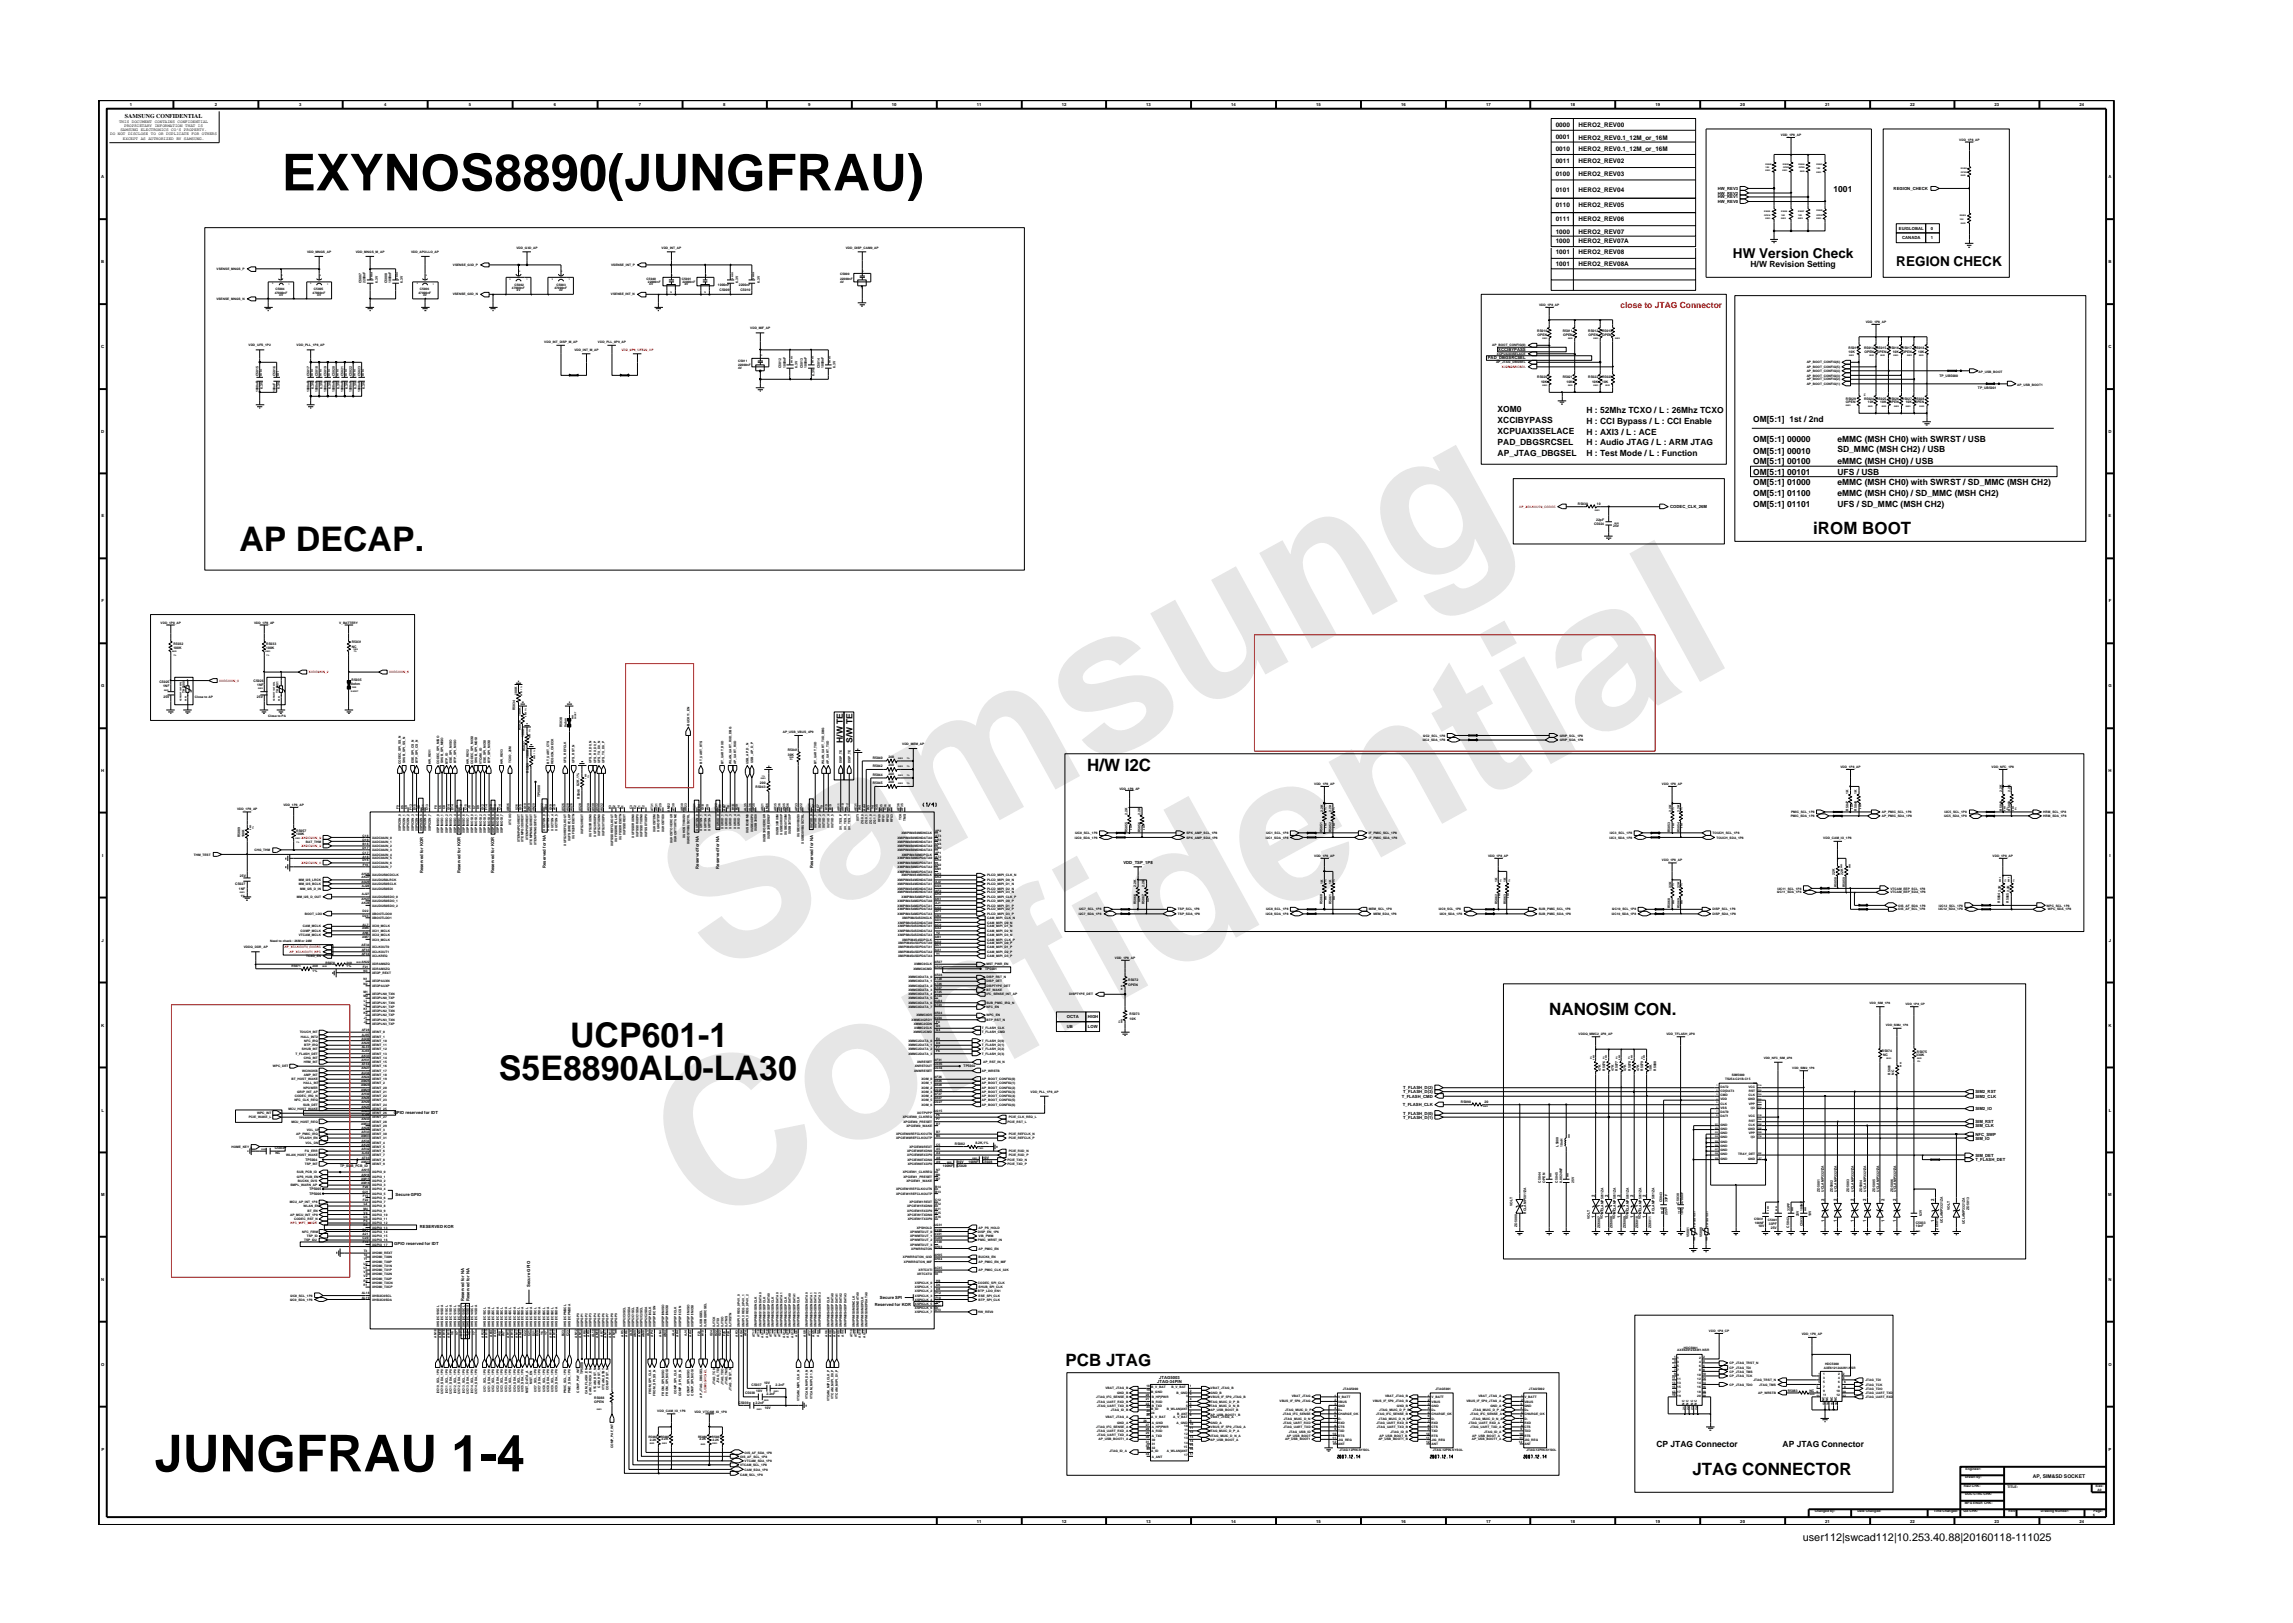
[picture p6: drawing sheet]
<svg xmlns="http://www.w3.org/2000/svg" width="297mm" height="210mm" viewBox="0 0 297 210" stroke-linecap="round" stroke-linejoin="round" font-family="sans-serif">
<defs><g id="words">
<g font-size="26.5" fill="#e6e6e6">
<text x="92.4" y="126.7" transform="rotate(-29 92.4 126.7)">Samsung</text>
<text x="91.1" y="159.4" transform="rotate(-29 91.1 159.4)">Confidential</text>
</g>
<g font-size="6.6">
<text x="36.5" y="24.7">EXYNOS8890(JUNGFRAU)</text>
<text x="20" y="190.6">JUNGFRAU 1-4</text>
</g>
<g font-size="4.4">
<text x="31" y="71.4">AP DECAP.</text>
<text x="73.8" y="135.7">UCP601-1</text>
<text x="64.6" y="139.9">S5E8890AL0-LA30</text>
</g>
<g font-size="2.2">
<text x="234.9" y="69.2">iROM BOOT</text>
<text x="140.8" y="99.9">H/W I2C</text>
<text x="200.7" y="131.4">NANOSIM CON.</text>
<text x="138" y="177">PCB JTAG</text>
<text x="219.2" y="191.1">JTAG CONNECTOR</text>
</g>
<g font-size="1.8">
<text x="224.5" y="33.4">HW Version Check</text>
<text x="245.6" y="34.5">REGION CHECK</text>
</g>
<text font-size="1.4" x="233.5" y="199.7">user112|swcad112|10.253.40.88|20160118-111025</text>
<g font-size="1.1">
<text x="237.5" y="24.8">1001</text>
<text x="226.8" y="34.6">H/W Revision Setting</text>
<text x="194" y="53.4">XOM0</text>
<text x="205.5" y="53.5">H : 52Mhz TCXO / L : 26Mhz TCXO</text>
<text x="194" y="56.2">XCPUAXI3SELACE</text>
<text x="194" y="59">AP_JTAG_DBGSEL</text>
<text x="194" y="54.8">XCCIBYPASS</text>
<text x="194" y="57.7">PAD_DBGSRCSEL</text>
<text x="205.5" y="54.9">H : CCI Bypass / L : CCI Enable</text>
<text x="205.5" y="56.4">H : AXI3 / L : ACE</text>
<text x="205.5" y="57.7">H : Audio JTAG / L : ARM JTAG</text>
<text x="205.5" y="59.1">H : Test Mode / L : Function</text>
<text x="227.1" y="57.3">OM[5:1] 00000</text>
<text x="227.1" y="58.8">OM[5:1] 00010</text>
<text x="227.1" y="54.6">OM[5:1] 1st / 2nd</text>
<text x="238" y="58.6">SD_MMC (MSH CH2) / USB</text>
<text x="238" y="57.3">eMMC (MSH CH0) with SWRST / USB</text>
<text x="227.1" y="61.5">OM[5:1] 00101</text>
<text x="227.1" y="60.1">OM[5:1] 00100</text>
<text x="227.1" y="62.9">OM[5:1] 01000</text>
<text x="227.1" y="65.7">OM[5:1] 01101</text>
<text x="227.1" y="64.3">OM[5:1] 01100</text>
<text x="238" y="62.9">eMMC (MSH CH0) with SWRST / SD_MMC (MSH CH2)</text>
<text x="238" y="60.1">eMMC (MSH CH0) / USB</text>
<text x="238" y="65.7">UFS / SD_MMC (MSH CH2)</text>
<text x="238" y="61.5">UFS / USB</text>
<text x="238" y="64.3">eMMC (MSH CH0) / SD_MMC (MSH CH2)</text>
<text x="109.2" y="96.2" transform="rotate(-90 109.2 96.2)">H/W TE</text>
<text x="110.4" y="96.2" transform="rotate(-90 110.4 96.2)">S/W TE</text>
<text x="214.6" y="187.4">CP JTAG Connector</text>
<text x="230.9" y="187.4">AP JTAG Connector</text>
</g>
<text font-size="1.1" fill="#f00" x="209.9" y="39.9">close to JTAG Connector</text>
<g font-size=".8">
<text x="16.2" y="15.3">SAMSUNG CONFIDENTIAL</text>
<text x="201.5" y="18">0001</text>
<text x="201.5" y="16.5">0000</text>
<text x="204.5" y="16.5">HERO2_REV00</text>
<text x="201.5" y="21.1">0011</text>
<text x="201.5" y="19.5">0010</text>
<text x="201.5" y="22.8">0100</text>
<text x="204.5" y="18.1">HERO2_REV0.1_12M_or_16M</text>
<text x="204.5" y="21.1">HERO2_REV02</text>
<text x="204.5" y="19.6">HERO2_REV0.1_12M_or_16M</text>
<text x="204.5" y="22.8">HERO2_REV03</text>
<text x="201.5" y="28.6">0111</text>
<text x="201.5" y="24.8">0101</text>
<text x="201.5" y="26.9">0110</text>
<text x="204.5" y="28.6">HERO2_REV06</text>
<text x="204.5" y="26.9">HERO2_REV05</text>
<text x="204.5" y="24.8">HERO2_REV04</text>
<text x="201.5" y="30.3">1000</text>
<text x="201.5" y="33">1001</text>
<text x="201.5" y="34.5">1001</text>
<text x="201.5" y="31.5">1000</text>
<text x="204.5" y="33">HERO2_REV08</text>
<text x="204.5" y="31.5">HERO2_REV07A</text>
<text x="204.5" y="34.5">HERO2_REV08A</text>
<text x="204.5" y="30.3">HERO2_REV07</text>
</g>
<text font-size=".7" x="263.3" y="191.5">AP, SIM&amp;SD SOCKET</text>
<g font-size=".5">
<text x="14.3" y="17.5">DO NOT DISCLOSE TO OR DUPLICATE FOR OTHERS</text>
<text x="15.4" y="15.9">THIS DOCUMENT CONTAINS CONFIDENTIAL</text>
<text x="15.6" y="17">SAMSUNG ELECTRONICS CO’S PROPERTY.</text>
<text x="16.1" y="16.4">PROPRIETARY INFORMATION THAT IS</text>
<text x="16.8" y="13.8">1</text>
<text x="27.8" y="13.8">2</text>
<text x="38.7" y="13.8">3</text>
<text x="49.7" y="13.8">4</text>
<text x="60.8" y="13.8">5</text>
<text x="71.8" y="13.8">6</text>
<text x="82.8" y="13.8">7</text>
<text x="93.7" y="13.8">8</text>
<text x="104.7" y="13.8">9</text>
<text x="115.5" y="13.8">10</text>
<text x="126.6" y="13.8">11</text>
<text x="137.6" y="13.8">12</text>
<text x="148.5" y="13.8">13</text>
<text x="159.5" y="13.8">14</text>
<text x="170.5" y="13.8">15</text>
<text x="181.5" y="13.8">16</text>
<text x="192.5" y="13.8">17</text>
<text x="203.4" y="13.8">18</text>
<text x="214.4" y="13.8">19</text>
<text x="225.4" y="13.8">20</text>
<text x="236.5" y="13.8">21</text>
<text x="247.5" y="13.8">22</text>
<text x="258.4" y="13.8">23</text>
<text x="269.4" y="13.8">24</text>
<text x="13.1" y="23.1">A</text>
<text x="15.9" y="18.1">EXCEPT AS AUTHORIZED BY SAMSUNG.</text>
<text x="273.1" y="23.1">A</text>
<text x="222.5" y="24.6">HW_REV3</text>
<text x="222.5" y="25.2">HW_REV2</text>
<text x="222.5" y="25.7">HW_REV1</text>
<text x="222.5" y="26.3">HW_REV0</text>
<text x="245.3" y="24.6">REGION_CHECK</text>
<text x="246" y="29.7">EU/GLOBAL</text>
<text x="250.1" y="29.7">0</text>
<text x="13.1" y="34.1">B</text>
<text x="246.4" y="31">CANADA</text>
<text x="250.1" y="31">1</text>
<text x="273.1" y="34.1">B</text>
<text x="13.1" y="45.1">C</text>
<text x="192.7" y="46.5">PAD_DBGSRCSEL</text>
<text x="194.1" y="45.4">XCCIBYPASS</text>
<text x="273.1" y="45.1">C</text>
<text x="13.1" y="56.1">D</text>
<text x="273.1" y="56.1">D</text>
<text x="216.4" y="65.8">CODEC_CLK_26M</text>
<text x="13.1" y="67">E</text>
<text x="273.1" y="67">E</text>
<text x="13.2" y="78">F</text>
<text x="273.2" y="78">F</text>
<text x="13.1" y="89">G</text>
<text x="273.1" y="89">G</text>
<text x="13.1" y="100.1">H</text>
<text x="273.1" y="100.1">H</text>
<text x="13.2" y="111">I</text>
<text x="54.8" y="113.1" transform="rotate(-90 54.8 113.1)">Reserved for KOR</text>
<text x="59.6" y="113.1" transform="rotate(-90 59.6 113.1)">Reserved for KOR</text>
<text x="64" y="113.1" transform="rotate(-90 64 113.1)">Reserved for KOR</text>
<text x="70.7" y="112.5" transform="rotate(-90 70.7 112.5)">Reserved for NA</text>
<text x="90.5" y="112.6" transform="rotate(-90 90.5 112.6)">Reserved for NA</text>
<text x="93.2" y="112.6" transform="rotate(-90 93.2 112.6)">Reserved for NA</text>
<text x="105.4" y="112.5" transform="rotate(-90 105.4 112.5)">Reserved for NA</text>
<text x="145.5" y="112">VDD_TSP_1P8</text>
<text x="273.3" y="111">I</text>
<text x="13.2" y="122">J</text>
<text x="273.2" y="122">J</text>
<text x="138.2" y="131.9">OCTA</text>
<text x="140.9" y="131.9">HIGH</text>
<text x="13.1" y="133">K</text>
<text x="138.2" y="133.2">UB</text>
<text x="140.9" y="133.2">LOW</text>
<text x="273.1" y="133">K</text>
<text x="13.2" y="144">L</text>
<text x="181.6" y="142.2">T_FLASH_CMD</text>
<text x="181.7" y="143.3">T_FLASH_CLK</text>
<text x="181.8" y="141.6">T_FLASH_D(3)</text>
<text x="181.8" y="141.1">T_FLASH_D(2)</text>
<text x="255.9" y="141.6">SIM2_RST</text>
<text x="255.9" y="143.8">SIM2_IO</text>
<text x="255.9" y="142.2">SIM2_CLK</text>
<text x="273.2" y="144">L</text>
<text x="51" y="144.3">GPIO reserved for IDT</text>
<text x="181.8" y="144.9">T_FLASH_D(1)</text>
<text x="181.8" y="144.4">T_FLASH_D(0)</text>
<text x="255.9" y="147.1">NFC_SWP</text>
<text x="255.9" y="146">SIM_CLK</text>
<text x="255.9" y="145.5">SIM_RST</text>
<text x="255.9" y="149.8">SIM_DET</text>
<text x="255.9" y="147.6">SIM_IO</text>
<text x="13.1" y="154.9">M</text>
<text x="51.3" y="154.9">Secure GPIO</text>
<text x="206.6" y="155" transform="rotate(-90 206.6 155)">2</text>
<text x="208.3" y="155" transform="rotate(-90 208.3 155)">2</text>
<text x="209.9" y="155" transform="rotate(-90 209.9 155)">2</text>
<text x="211.6" y="155" transform="rotate(-90 211.6 155)">2</text>
<text x="213.2" y="155" transform="rotate(-90 213.2 155)">2</text>
<text x="236.3" y="155.6" transform="rotate(-90 236.3 155.6)">2</text>
<text x="237.9" y="155.6" transform="rotate(-90 237.9 155.6)">2</text>
<text x="240.1" y="155.6" transform="rotate(-90 240.1 155.6)">2</text>
<text x="241.8" y="155.6" transform="rotate(-90 241.8 155.6)">2</text>
<text x="244.1" y="155.6" transform="rotate(-90 244.1 155.6)">2</text>
<text x="245.6" y="155.6" transform="rotate(-90 245.6 155.6)">2</text>
<text x="250.6" y="155.6" transform="rotate(-90 250.6 155.6)">2</text>
<text x="255.9" y="150.4">T_FLASH_DET</text>
<text x="273.1" y="154.9">M</text>
<text x="51.1" y="161.3">GPIO reserved for IDT</text>
<text x="54.4" y="159.1">RESERVED KOR</text>
<text x="206.6" y="157.8" transform="rotate(-90 206.6 157.8)">1</text>
<text x="208.3" y="157.8" transform="rotate(-90 208.3 157.8)">1</text>
<text x="209.9" y="157.8" transform="rotate(-90 209.9 157.8)">1</text>
<text x="211.6" y="157.8" transform="rotate(-90 211.6 157.8)">1</text>
<text x="213.2" y="157.8" transform="rotate(-90 213.2 157.8)">1</text>
<text x="236.3" y="158.4" transform="rotate(-90 236.3 158.4)">1</text>
<text x="237.9" y="158.4" transform="rotate(-90 237.9 158.4)">1</text>
<text x="240.1" y="158.4" transform="rotate(-90 240.1 158.4)">1</text>
<text x="241.8" y="158.4" transform="rotate(-90 241.8 158.4)">1</text>
<text x="244.1" y="158.4" transform="rotate(-90 244.1 158.4)">1</text>
<text x="245.6" y="158.4" transform="rotate(-90 245.6 158.4)">1</text>
<text x="250.6" y="158.4" transform="rotate(-90 250.6 158.4)">1</text>
<text x="13.1" y="165.9">N</text>
<text x="68.7" y="166.7" transform="rotate(-90 68.7 166.7)">Secure GPIO</text>
<text x="273.1" y="165.9">N</text>
<text x="60.1" y="168.6" transform="rotate(-90 60.1 168.6)">Reserved for NA</text>
<text x="60.8" y="168.6" transform="rotate(-90 60.8 168.6)">Reserved for NA</text>
<text x="113.3" y="169.2">Reserved for KOR</text>
<text x="114" y="168.3">Secure SPI</text>
<text x="13.1" y="176.9">O</text>
<text x="149.9" y="179.2">JTAG-34PIN</text>
<text x="150.2" y="178.7">JTAG5003</text>
<text x="273.1" y="176.9">O</text>
<text x="13.1" y="187.9">P</text>
<text x="273.1" y="187.9">P</text>
<text x="126.6" y="197.2">11</text>
<text x="137.6" y="197.2">12</text>
<text x="148.5" y="197.2">13</text>
<text x="159.5" y="197.2">14</text>
<text x="170.5" y="197.2">15</text>
<text x="181.5" y="197.2">16</text>
<text x="192.5" y="197.2">17</text>
<text x="203.4" y="197.2">18</text>
<text x="214.4" y="197.2">19</text>
<text x="225.4" y="197.2">20</text>
<text x="236.5" y="197.2">21</text>
<text x="247.5" y="197.2">22</text>
<text x="258.4" y="197.2">23</text>
<text x="269.4" y="197.2">24</text>
</g>
<g font-size=".4">
<text x="230.7" y="17.6">VDD_1P8_AP</text>
<text x="253.8" y="18.2">VDD_1P8_AP</text>
<text x="28.1" y="35">VSENSE_MNGS_P</text>
<text x="39.8" y="32.8">VDD_MNGS_AP</text>
<text x="46.1" y="32.8">VDD_MNGS_M_AP</text>
<text x="53.3" y="32.8">VDD_APOLLO_AP</text>
<text x="58.7" y="34.5">VSENSE_G3D_P</text>
<text x="66.9" y="32.3">VDD_G3D_AP</text>
<text x="79.2" y="34.5">VSENSE_INT_P</text>
<text x="85.7" y="32.3">VDD_INT_AP</text>
<text x="108.8" y="35.7">C5000</text>
<text x="109.6" y="32.3">VDD_DISP_CAM0_AP</text>
<text x="28" y="38.9">VSENSE_MNGS_N</text>
<text x="35.6" y="38">47000nF</text>
<text x="35.7" y="37.6">C5004</text>
<text x="36.2" y="38.3">4V</text>
<text x="40.5" y="38">47000nF</text>
<text x="40.7" y="37.6">C5005</text>
<text x="41.1" y="38.3">4V</text>
<text x="46.8" y="36.7" transform="rotate(-90 46.8 36.7)">C5007</text>
<text x="47.4" y="36.7" transform="rotate(-90 47.4 36.7)">2200nF</text>
<text x="49" y="36.7" transform="rotate(-90 49 36.7)">6.3V</text>
<text x="50.2" y="36.7" transform="rotate(-90 50.2 36.7)">C5008</text>
<text x="50.7" y="36.7" transform="rotate(-90 50.7 36.7)">1000nF</text>
<text x="52.2" y="36.7" transform="rotate(-90 52.2 36.7)">6.3V</text>
<text x="54.2" y="38">47000nF</text>
<text x="54.4" y="37.6">C5006</text>
<text x="54.8" y="38.3">4V</text>
<text x="58.6" y="38.3">VSENSE_G3D_N</text>
<text x="66.3" y="37.5">47000nF</text>
<text x="66.7" y="37">C5002</text>
<text x="66.9" y="37.8">4V</text>
<text x="71.8" y="37.5">47000nF</text>
<text x="72.1" y="37">C5003</text>
<text x="72.4" y="37.8">4V</text>
<text x="79.1" y="38.3">VSENSE_INT_N</text>
<text x="83.8" y="36.3">C5040</text>
<text x="83.9" y="36.6">22000nF</text>
<text x="84.1" y="36.9">4V</text>
<text x="88.3" y="36.3">C5001</text>
<text x="88.4" y="36.6">22000nF</text>
<text x="88.7" y="36.9">4V</text>
<text x="93" y="37.1">1000nF</text>
<text x="93.2" y="37.7">C5009</text>
<text x="95.6" y="36.7" transform="rotate(-90 95.6 36.7)">6.3V</text>
<text x="95.7" y="37.1">2200nF</text>
<text x="95.9" y="37.7">C5010</text>
<text x="98.4" y="36.7" transform="rotate(-90 98.4 36.7)">6.3V</text>
<text x="108.8" y="36.3">22000nF</text>
<text x="108.8" y="36.7">4V</text>
<text x="199.4" y="39.6">VDD_1P8_AP</text>
<text x="241.7" y="41.8">VDD_1P8_AP</text>
<text x="32.2" y="44.9">VDD_UFS_1P2</text>
<text x="38.4" y="44.9">VDD_PLL_1P8_AP</text>
<text x="70.5" y="44.4">VDD_INT_DISP_M_AP</text>
<text x="74.4" y="45.5">VDD_INT_M_AP</text>
<text x="77.5" y="44.4">VDD_PLL_0P9_AP</text>
<text x="95.6" y="46.8">C5011</text>
<text x="95.6" y="47.4">22000nF</text>
<text x="95.6" y="47.8">4V</text>
<text x="97.2" y="42.7">VDD_MIF_AP</text>
<text x="101.2" y="47.7" transform="rotate(-90 101.2 47.7)">C5012</text>
<text x="101.8" y="47.7" transform="rotate(-90 101.8 47.7)">1000nF</text>
<text x="103.3" y="47.7" transform="rotate(-90 103.3 47.7)">6.3V</text>
<text x="104" y="47.7" transform="rotate(-90 104 47.7)">C5013</text>
<text x="104.5" y="47.7" transform="rotate(-90 104.5 47.7)">1000nF</text>
<text x="106.2" y="47.7" transform="rotate(-90 106.2 47.7)">C5014</text>
<text x="106.7" y="47.7" transform="rotate(-90 106.7 47.7)">1000nF</text>
<text x="108.2" y="47.7" transform="rotate(-90 108.2 47.7)">6.3V</text>
<text x="193.3" y="44.9">AP_BOOT_CONFIG(0)</text>
<text x="193.8" y="47.1">AP_JTAG_DBGSEL</text>
<text x="193.9" y="46">XCPUAXI3SELACE</text>
<text x="199.1" y="43">R5010</text>
<text x="199.2" y="43.5">OPEN</text>
<text x="202.4" y="43">R5011</text>
<text x="202.5" y="43.5">OPEN</text>
<text x="205.7" y="43">R5012</text>
<text x="205.8" y="43.5">OPEN</text>
<text x="207.5" y="43.5">OPEN</text>
<text x="207.5" y="43">R5013</text>
<text x="234" y="47.7">AP_BOOT_CONFIG(5)</text>
<text x="234" y="47.1">AP_BOOT_CONFIG(6)</text>
<text x="239.5" y="45.7">10K</text>
<text x="239.5" y="45.2">R5019</text>
<text x="241.5" y="45.2">R5014</text>
<text x="241.5" y="45.7">OPEN</text>
<text x="243.1" y="45.2">R5015</text>
<text x="243.1" y="45.7">OPEN</text>
<text x="244.7" y="45.2">R5016</text>
<text x="245.2" y="45.7">10K</text>
<text x="246.4" y="45.2">R5017</text>
<text x="246.4" y="45.7">OPEN</text>
<text x="248" y="45.2">R5018</text>
<text x="248.5" y="45.7">10K</text>
<text x="33.5" y="50.8" transform="rotate(-90 33.5 50.8)">1000nF</text>
<text x="33.5" y="48.7" transform="rotate(-90 33.5 48.7)">C5015</text>
<text x="34.1" y="50.4" transform="rotate(-90 34.1 50.4)">6.3V</text>
<text x="35.7" y="50.8" transform="rotate(-90 35.7 50.8)">100nF</text>
<text x="35.7" y="48.7" transform="rotate(-90 35.7 48.7)">C5016</text>
<text x="36.3" y="50.4" transform="rotate(-90 36.3 50.4)">6.3V</text>
<text x="40.1" y="50.8" transform="rotate(-90 40.1 50.8)">1000nF</text>
<text x="40.1" y="48.7" transform="rotate(-90 40.1 48.7)">C5017</text>
<text x="40.7" y="50.4" transform="rotate(-90 40.7 50.4)">6.3V</text>
<text x="41.2" y="50.8" transform="rotate(-90 41.2 50.8)">1000nF</text>
<text x="41.2" y="48.7" transform="rotate(-90 41.2 48.7)">C5018</text>
<text x="41.8" y="50.4" transform="rotate(-90 41.8 50.4)">6.3V</text>
<text x="42.3" y="50.8" transform="rotate(-90 42.3 50.8)">1000nF</text>
<text x="42.3" y="48.7" transform="rotate(-90 42.3 48.7)">C5019</text>
<text x="42.9" y="50.4" transform="rotate(-90 42.9 50.4)">6.3V</text>
<text x="43.4" y="48.7" transform="rotate(-90 43.4 48.7)">C5020</text>
<text x="43.4" y="50.8" transform="rotate(-90 43.4 50.8)">1000nF</text>
<text x="44" y="50.4" transform="rotate(-90 44 50.4)">6.3V</text>
<text x="44.5" y="50.8" transform="rotate(-90 44.5 50.8)">1000nF</text>
<text x="44.5" y="48.7" transform="rotate(-90 44.5 48.7)">C5021</text>
<text x="45.1" y="50.4" transform="rotate(-90 45.1 50.4)">6.3V</text>
<text x="45.6" y="50.8" transform="rotate(-90 45.6 50.8)">1000nF</text>
<text x="45.6" y="48.7" transform="rotate(-90 45.6 48.7)">C5022</text>
<text x="46.2" y="50.4" transform="rotate(-90 46.2 50.4)">6.3V</text>
<text x="46.7" y="50.8" transform="rotate(-90 46.7 50.8)">1000nF</text>
<text x="46.7" y="48.7" transform="rotate(-90 46.7 48.7)">C5023</text>
<text x="47.3" y="50.4" transform="rotate(-90 47.3 50.4)">6.3V</text>
<text x="105.5" y="48.7" transform="rotate(-90 105.5 48.7)">6.3V</text>
<text x="199.1" y="49">R5020</text>
<text x="199.6" y="49.6">10K</text>
<text x="202.4" y="49">R5021</text>
<text x="202.9" y="49.6">10K</text>
<text x="205.7" y="49">R5022</text>
<text x="206.2" y="49.6">10K</text>
<text x="207.5" y="49.6">10K</text>
<text x="207.5" y="49">R5023</text>
<text x="234" y="48.2">AP_BOOT_CONFIG(4)</text>
<text x="234" y="48.8">AP_BOOT_CONFIG(3)</text>
<text x="234" y="49.9">AP_BOOT_CONFIG(1)</text>
<text x="234" y="49.3">AP_BOOT_CONFIG(2)</text>
<text x="239.1" y="51.8">R5029</text>
<text x="239.1" y="52.3">OPEN</text>
<text x="241.5" y="51.8">R5024</text>
<text x="242" y="52.3">10K</text>
<text x="243.1" y="51.8">R5025</text>
<text x="243.6" y="52.3">10K</text>
<text x="244.7" y="51.8">R5026</text>
<text x="244.7" y="52.3">OPEN</text>
<text x="246.4" y="51.8">R5027</text>
<text x="246.9" y="52.3">10K</text>
<text x="248" y="51.8">R5028</text>
<text x="248" y="52.3">OPEN</text>
<text x="251.2" y="48.8">TP_UB5000</text>
<text x="256.2" y="50.4">TP_UB5001</text>
<text x="256.3" y="48.4">AP_USB_BOOT</text>
<text x="261.3" y="50">AP_USB_BOOT1</text>
<text x="204.4" y="65.5">R5030</text>
<text x="206.9" y="65.5">10</text>
<text x="206.5" y="68">C5024</text>
<text x="206.8" y="67.5">22pF</text>
<text x="209" y="68.3">25V</text>
<text x="20.8" y="80.9">VDD_1P8_AP</text>
<text x="22.5" y="83.5">R5032</text>
<text x="32.9" y="80.9">VDD_1P8_AP</text>
<text x="34.5" y="83.5">R5033</text>
<text x="43.9" y="80.9">V_BATTERY</text>
<text x="45.6" y="83.3">R5031</text>
<text x="45.6" y="83.9">NC</text>
<text x="20.7" y="88.5">C5025</text>
<text x="21.1" y="89">1NF</text>
<text x="22.5" y="84.1">100K</text>
<text x="24" y="89.7" transform="rotate(-90 24 89.7)">TH5000</text>
<text x="32.9" y="88.3">C5026</text>
<text x="33.3" y="88.9">1NF</text>
<text x="34.5" y="84.1">100K</text>
<text x="36.1" y="89.7" transform="rotate(-90 36.1 89.7)">TH5001</text>
<text x="45.5" y="88.7">0ohm</text>
<text x="45.6" y="88.2">R5035</text>
<text x="67" y="90" transform="rotate(-90 67 90)">100K</text>
<text x="21.2" y="90.5">25V</text>
<text x="25.3" y="90.4">Close to AP</text>
<text x="33.3" y="90.5">25V</text>
<text x="34.7" y="92.8">Close to PA</text>
<text x="66.7" y="92" transform="rotate(-90 66.7 92)">R5034</text>
<text x="67.5" y="94.6" transform="rotate(-90 67.5 94.6)">R5036</text>
<text x="67.5" y="92.8" transform="rotate(-90 67.5 92.8)">100K</text>
<text x="67.9" y="95.5" transform="rotate(-90 67.9 95.5)">100K</text>
<text x="72.8" y="94.2" transform="rotate(-90 72.8 94.2)">R5038</text>
<text x="73.4" y="94.2" transform="rotate(-90 73.4 94.2)">0ohm</text>
<text x="89.3" y="94" transform="rotate(-90 89.3 94)">BUCK11_EN</text>
<text x="101.4" y="95">AP_USB_VBUS_4P9</text>
<text x="184.3" y="95.4">I2C2_SCL_1P8</text>
<text x="202" y="95.4">GRIP_SCL_1P8</text>
<text x="51.9" y="99" transform="rotate(-90 51.9 99)">CODEC_SPI_SS_N</text>
<text x="52.5" y="98.8" transform="rotate(-90 52.5 98.8)">SHUB_SPI_SS_N</text>
<text x="53.6" y="98.8" transform="rotate(-90 53.6 98.8)">ESE_SPI_CS_N</text>
<text x="54.1" y="98.8" transform="rotate(-90 54.1 98.8)">BTP_SPI_CS_N</text>
<text x="55.8" y="99" transform="rotate(-90 55.8 99)">HW_REV1</text>
<text x="56.9" y="99" transform="rotate(-90 56.9 99)">CODEC_SPI_MISO</text>
<text x="57.4" y="98.8" transform="rotate(-90 57.4 98.8)">SHUB_SPI_MISO</text>
<text x="58" y="99" transform="rotate(-90 58 99)">BTP_ID</text>
<text x="58.5" y="98.8" transform="rotate(-90 58.5 98.8)">ESE_SPI_MISO</text>
<text x="59.1" y="98.8" transform="rotate(-90 59.1 98.8)">BTP_SPI_MISO</text>
<text x="60.7" y="99" transform="rotate(-90 60.7 99)">HW_REV2</text>
<text x="61.3" y="99" transform="rotate(-90 61.3 99)">CODEC_SPI_MOSI</text>
<text x="61.8" y="98.8" transform="rotate(-90 61.8 98.8)">SHUB_SPI_MOSI</text>
<text x="62.4" y="99" transform="rotate(-90 62.4 99)">VTCAM_ID</text>
<text x="62.9" y="98.8" transform="rotate(-90 62.9 98.8)">ESE_SPI_MOSI</text>
<text x="63.5" y="98.8" transform="rotate(-90 63.5 98.8)">BTP_SPI_MOSI</text>
<text x="65.1" y="99" transform="rotate(-90 65.1 99)">HW_REV3</text>
<text x="66.2" y="98.8" transform="rotate(-90 66.2 98.8)">TCXO_26M</text>
<text x="68" y="97.3" transform="rotate(-90 68 97.3)">R5037</text>
<text x="68.5" y="100.1" transform="rotate(-90 68.5 100.1)">R5039</text>
<text x="68.5" y="98.2" transform="rotate(-90 68.5 98.2)">100K</text>
<text x="71.1" y="98.9" transform="rotate(-90 71.1 98.9)">BT_UART_CTS</text>
<text x="71.7" y="99" transform="rotate(-90 71.7 99)">REGION_CHECK</text>
<text x="73.3" y="98.8" transform="rotate(-90 73.3 98.8)">UFS_REFCLK</text>
<text x="74.4" y="98.8" transform="rotate(-90 74.4 98.8)">UFS_RST_N</text>
<text x="75" y="101.9" transform="rotate(-90 75 101.9)">8.2K,1%</text>
<text x="76.6" y="98.8" transform="rotate(-90 76.6 98.8)">UFS_RX_D0_N</text>
<text x="77.2" y="98.8" transform="rotate(-90 77.2 98.8)">UFS_RX_D0_P</text>
<text x="77.7" y="98.8" transform="rotate(-90 77.7 98.8)">UFS_TX_D0_N</text>
<text x="78.3" y="98.8" transform="rotate(-90 78.3 98.8)">UFS_TX_D0_P</text>
<text x="90.9" y="98.9" transform="rotate(-90 90.9 98.9)">BT_UART_RTS</text>
<text x="93.7" y="99" transform="rotate(-90 93.7 99)">BT_UART_RXD</text>
<text x="94.8" y="99" transform="rotate(-90 94.8 99)">WLAN_UART_RXD_DBG</text>
<text x="95.3" y="99" transform="rotate(-90 95.3 99)">AP_UART_RXD</text>
<text x="97" y="99" transform="rotate(-90 97 99)">USB_AP_D_N</text>
<text x="97.5" y="98.8" transform="rotate(-90 97.5 98.8)">USB_AP_D_P</text>
<text x="98.4" y="101.5">200</text>
<text x="102.1" y="97.3">R5041</text>
<text x="102.1" y="97.9">30K</text>
<text x="105.8" y="99" transform="rotate(-90 105.8 99)">BT_UART_TXD</text>
<text x="106.8" y="99" transform="rotate(-90 106.8 99)">WLAN_UART_TXD_DBG</text>
<text x="107.4" y="99" transform="rotate(-90 107.4 99)">AP_UART_TXD</text>
<text x="109.1" y="98.8" transform="rotate(-90 109.1 98.8)">DISP_TE</text>
<text x="110.2" y="98.8" transform="rotate(-90 110.2 98.8)">DISP_TE</text>
<text x="113.1" y="101.6">R5045</text>
<text x="113.1" y="100.5">R5044</text>
<text x="113.1" y="98.3">R5040</text>
<text x="113.1" y="99.4">R5042</text>
<text x="115.1" y="101.5">240</text>
<text x="115.1" y="100.4">240</text>
<text x="115.1" y="99.3">240</text>
<text x="115.1" y="98.2">240</text>
<text x="116.9" y="96.5">VDD_MEM_AP</text>
<text x="170.2" y="101.7">VDD_1P8_AP</text>
<text x="184.3" y="96">I2C2_SDA_1P8</text>
<text x="202" y="96">GRIP_SDA_1P8</text>
<text x="215.3" y="101.7">VDD_1P8_AP</text>
<text x="238.4" y="99.5">VDD_1P8_AP</text>
<text x="258" y="99.5">VDD_NFC_1P8</text>
<text x="30.7" y="105">VDD_1P8_AP</text>
<text x="36.7" y="104.4">VDD_1P8_AP</text>
<text x="38.4" y="107.7">R5057</text>
<text x="51.7" y="104.8" transform="rotate(-90 51.7 104.8)">F9</text>
<text x="51.9" y="107.7" transform="rotate(-90 51.9 107.7)">XSPICSN_0</text>
<text x="52.2" y="104.9" transform="rotate(-90 52.2 104.9)">D5</text>
<text x="52.5" y="107.7" transform="rotate(-90 52.5 107.7)">XSPICSN_1</text>
<text x="52.8" y="104.9" transform="rotate(-90 52.8 104.9)">C9</text>
<text x="53" y="107.7" transform="rotate(-90 53 107.7)">XSPICSN_2</text>
<text x="53.3" y="104.9" transform="rotate(-90 53.3 104.9)">F13</text>
<text x="53.6" y="107.7" transform="rotate(-90 53.6 107.7)">XSPICSN_3</text>
<text x="53.9" y="105" transform="rotate(-90 53.9 105)">D15</text>
<text x="54.1" y="107.7" transform="rotate(-90 54.1 107.7)">XSPICSN_4</text>
<text x="54.4" y="104.9" transform="rotate(-90 54.4 104.9)">G8</text>
<text x="54.7" y="107.7" transform="rotate(-90 54.7 107.7)">XSPICSN_5</text>
<text x="55" y="105" transform="rotate(-90 55 105)">C11</text>
<text x="55.2" y="107.7" transform="rotate(-90 55.2 107.7)">XSPICSN_6</text>
<text x="55.5" y="105" transform="rotate(-90 55.5 105)">C13</text>
<text x="55.8" y="107.7" transform="rotate(-90 55.8 107.7)">XSPICSN_7</text>
<text x="56.6" y="104.8" transform="rotate(-90 56.6 104.8)">F8</text>
<text x="56.9" y="107.9" transform="rotate(-90 56.9 107.9)">XSPIMISO_0</text>
<text x="57.2" y="104.9" transform="rotate(-90 57.2 104.9)">C6</text>
<text x="57.4" y="107.9" transform="rotate(-90 57.4 107.9)">XSPIMISO_1</text>
<text x="57.7" y="104.9" transform="rotate(-90 57.7 104.9)">C8</text>
<text x="58" y="107.9" transform="rotate(-90 58 107.9)">XSPIMISO_2</text>
<text x="58.3" y="105" transform="rotate(-90 58.3 105)">G14</text>
<text x="58.5" y="107.9" transform="rotate(-90 58.5 107.9)">XSPIMISO_3</text>
<text x="58.8" y="105" transform="rotate(-90 58.8 105)">D14</text>
<text x="59.1" y="107.9" transform="rotate(-90 59.1 107.9)">XSPIMISO_4</text>
<text x="59.4" y="104.8" transform="rotate(-90 59.4 104.8)">J9</text>
<text x="59.6" y="107.9" transform="rotate(-90 59.6 107.9)">XSPIMISO_5</text>
<text x="59.9" y="105" transform="rotate(-90 59.9 105)">C10</text>
<text x="60.2" y="107.9" transform="rotate(-90 60.2 107.9)">XSPIMISO_6</text>
<text x="60.5" y="105" transform="rotate(-90 60.5 105)">C15</text>
<text x="60.7" y="107.9" transform="rotate(-90 60.7 107.9)">XSPIMISO_7</text>
<text x="61" y="104.8" transform="rotate(-90 61 104.8)">J8</text>
<text x="61.3" y="107.9" transform="rotate(-90 61.3 107.9)">XSPIMOSI_0</text>
<text x="61.6" y="104.9" transform="rotate(-90 61.6 104.9)">C7</text>
<text x="61.8" y="107.9" transform="rotate(-90 61.8 107.9)">XSPIMOSI_1</text>
<text x="62.1" y="104.9" transform="rotate(-90 62.1 104.9)">D9</text>
<text x="62.4" y="107.9" transform="rotate(-90 62.4 107.9)">XSPIMOSI_2</text>
<text x="62.7" y="105" transform="rotate(-90 62.7 105)">G12</text>
<text x="62.9" y="107.9" transform="rotate(-90 62.9 107.9)">XSPIMOSI_3</text>
<text x="63.2" y="104.9" transform="rotate(-90 63.2 104.9)">F14</text>
<text x="63.5" y="107.9" transform="rotate(-90 63.5 107.9)">XSPIMOSI_4</text>
<text x="63.8" y="105" transform="rotate(-90 63.8 105)">G10</text>
<text x="64" y="107.9" transform="rotate(-90 64 107.9)">XSPIMOSI_5</text>
<text x="64.3" y="105" transform="rotate(-90 64.3 105)">D10</text>
<text x="64.6" y="107.9" transform="rotate(-90 64.6 107.9)">XSPIMOSI_6</text>
<text x="64.9" y="105" transform="rotate(-90 64.9 105)">C14</text>
<text x="65.1" y="107.9" transform="rotate(-90 65.1 107.9)">XSPIMOSI_7</text>
<text x="66" y="105.1" transform="rotate(-90 66 105.1)">AB36</text>
<text x="66.2" y="106.9" transform="rotate(-90 66.2 106.9)">XTCXO</text>
<text x="67.1" y="105" transform="rotate(-90 67.1 105)">U26</text>
<text x="67.6" y="105" transform="rotate(-90 67.6 105)">G15</text>
<text x="68.2" y="105.1" transform="rotate(-90 68.2 105.1)">AG10</text>
<text x="68.7" y="105.1" transform="rotate(-90 68.7 105.1)">AN19</text>
<text x="69.3" y="105.1" transform="rotate(-90 69.3 105.1)">AN20</text>
<text x="70" y="103.2" transform="rotate(-90 70 103.2)">TP5000</text>
<text x="70.4" y="105.1" transform="rotate(-90 70.4 105.1)">AU22</text>
<text x="70.6" y="107.6" transform="rotate(-90 70.6 107.6)">XUCTSN_0</text>
<text x="70.9" y="105" transform="rotate(-90 70.9 105)">AE4</text>
<text x="71.1" y="107.6" transform="rotate(-90 71.1 107.6)">XUCTSN_1</text>
<text x="71.5" y="105" transform="rotate(-90 71.5 105)">G19</text>
<text x="71.7" y="107.6" transform="rotate(-90 71.7 107.6)">XUCTSN_4</text>
<text x="72" y="105" transform="rotate(-90 72 105)">A19</text>
<text x="72.2" y="107.6" transform="rotate(-90 72.2 107.6)">XUCTSN_5</text>
<text x="73.1" y="105.1" transform="rotate(-90 73.1 105.1)">AV26</text>
<text x="73.7" y="105.1" transform="rotate(-90 73.7 105.1)">AU28</text>
<text x="74.2" y="105.1" transform="rotate(-90 74.2 105.1)">AU26</text>
<text x="75.1" y="103.5" transform="rotate(-90 75.1 103.5)">R5046</text>
<text x="75.3" y="105.1" transform="rotate(-90 75.3 105.1)">AV28</text>
<text x="76.4" y="105.1" transform="rotate(-90 76.4 105.1)">AU30</text>
<text x="77" y="105.1" transform="rotate(-90 77 105.1)">AV30</text>
<text x="77.5" y="105.1" transform="rotate(-90 77.5 105.1)">AV32</text>
<text x="78.1" y="105.1" transform="rotate(-90 78.1 105.1)">AU32</text>
<text x="79.2" y="104.9" transform="rotate(-90 79.2 104.9)">H3</text>
<text x="79.7" y="104.9" transform="rotate(-90 79.7 104.9)">G2</text>
<text x="80.3" y="104.8" transform="rotate(-90 80.3 104.8)">J4</text>
<text x="80.8" y="104.9" transform="rotate(-90 80.8 104.9)">G1</text>
<text x="81.9" y="104.9" transform="rotate(-90 81.9 104.9)">C3</text>
<text x="82.4" y="104.9" transform="rotate(-90 82.4 104.9)">C2</text>
<text x="83" y="104.8" transform="rotate(-90 83 104.8)">E1</text>
<text x="83.5" y="104.8" transform="rotate(-90 83.5 104.8)">E2</text>
<text x="84.6" y="105.1" transform="rotate(-90 84.6 105.1)">AT31</text>
<text x="84.9" y="107.8" transform="rotate(-90 84.9 107.8)">XUHOSTDM</text>
<text x="85.2" y="105.1" transform="rotate(-90 85.2 105.1)">AR31</text>
<text x="85.4" y="107.7" transform="rotate(-90 85.4 107.7)">XUHOSTDP</text>
<text x="85.7" y="105.1" transform="rotate(-90 85.7 105.1)">AT29</text>
<text x="86" y="107.8" transform="rotate(-90 86 107.8)">XUHOSTID0</text>
<text x="86.8" y="105.1" transform="rotate(-90 86.8 105.1)">AM22</text>
<text x="87.4" y="105.1" transform="rotate(-90 87.4 105.1)">AT30</text>
<text x="88.5" y="105.1" transform="rotate(-90 88.5 105.1)">AR30</text>
<text x="89" y="105.1" transform="rotate(-90 89 105.1)">AR23</text>
<text x="90.1" y="105.1" transform="rotate(-90 90.1 105.1)">AU21</text>
<text x="90.4" y="107.6" transform="rotate(-90 90.4 107.6)">XURTSN_0</text>
<text x="90.7" y="105" transform="rotate(-90 90.7 105)">AD4</text>
<text x="90.9" y="107.6" transform="rotate(-90 90.9 107.6)">XURTSN_1</text>
<text x="91.2" y="105" transform="rotate(-90 91.2 105)">G18</text>
<text x="91.5" y="107.6" transform="rotate(-90 91.5 107.6)">XURTSN_4</text>
<text x="91.8" y="105" transform="rotate(-90 91.8 105)">A20</text>
<text x="92" y="107.6" transform="rotate(-90 92 107.6)">XURTSN_5</text>
<text x="92.9" y="105.1" transform="rotate(-90 92.9 105.1)">AT22</text>
<text x="93.1" y="107.3" transform="rotate(-90 93.1 107.3)">XURXD_0</text>
<text x="93.4" y="105" transform="rotate(-90 93.4 105)">AA6</text>
<text x="93.7" y="107.3" transform="rotate(-90 93.7 107.3)">XURXD_1</text>
<text x="94" y="105" transform="rotate(-90 94 105)">AB7</text>
<text x="94.2" y="107.3" transform="rotate(-90 94.2 107.3)">XURXD_2</text>
<text x="94.5" y="104.8" transform="rotate(-90 94.5 104.8)">Y8</text>
<text x="94.8" y="107.3" transform="rotate(-90 94.8 107.3)">XURXD_3</text>
<text x="95.1" y="105" transform="rotate(-90 95.1 105)">H18</text>
<text x="95.3" y="107.3" transform="rotate(-90 95.3 107.3)">XURXD_4</text>
<text x="95.6" y="105" transform="rotate(-90 95.6 105)">B20</text>
<text x="95.9" y="107.3" transform="rotate(-90 95.9 107.3)">XURXD_5</text>
<text x="96.7" y="105.1" transform="rotate(-90 96.7 105.1)">AL35</text>
<text x="97" y="107.9" transform="rotate(-90 97 107.9)">XUSB30DM0</text>
<text x="97.3" y="105.1" transform="rotate(-90 97.3 105.1)">AL36</text>
<text x="97.5" y="107.8" transform="rotate(-90 97.5 107.8)">XUSB30DP0</text>
<text x="97.8" y="105.1" transform="rotate(-90 97.8 105.1)">AP35</text>
<text x="97.9" y="102.1">R5043</text>
<text x="98.1" y="107.7" transform="rotate(-90 98.1 107.7)">XUSB30ID0</text>
<text x="98.9" y="105.1" transform="rotate(-90 98.9 105.1)">AR21</text>
<text x="99.5" y="105.1" transform="rotate(-90 99.5 105.1)">AM36</text>
<text x="100.6" y="105.1" transform="rotate(-90 100.6 105.1)">AR35</text>
<text x="101.1" y="105.1" transform="rotate(-90 101.1 105.1)">AR36</text>
<text x="101.7" y="105.1" transform="rotate(-90 101.7 105.1)">AN35</text>
<text x="102.2" y="105.1" transform="rotate(-90 102.2 105.1)">AN36</text>
<text x="103.3" y="105.1" transform="rotate(-90 103.3 105.1)">AP33</text>
<text x="103.9" y="105.1" transform="rotate(-90 103.9 105.1)">AR22</text>
<text x="105" y="105.1" transform="rotate(-90 105 105.1)">AT21</text>
<text x="105.2" y="107.3" transform="rotate(-90 105.2 107.3)">XUTXD_0</text>
<text x="105.5" y="105" transform="rotate(-90 105.5 105)">AA7</text>
<text x="105.8" y="107.3" transform="rotate(-90 105.8 107.3)">XUTXD_1</text>
<text x="106.1" y="105" transform="rotate(-90 106.1 105)">AC7</text>
<text x="106.4" y="107.3" transform="rotate(-90 106.4 107.3)">XUTXD_2</text>
<text x="106.6" y="104.8" transform="rotate(-90 106.6 104.8)">Y9</text>
<text x="106.9" y="107.3" transform="rotate(-90 106.9 107.3)">XUTXD_3</text>
<text x="107.2" y="105" transform="rotate(-90 107.2 105)">H19</text>
<text x="107.5" y="107.3" transform="rotate(-90 107.5 107.3)">XUTXD_4</text>
<text x="107.7" y="105" transform="rotate(-90 107.7 105)">B19</text>
<text x="108" y="107.3" transform="rotate(-90 108 107.3)">XUTXD_5</text>
<text x="108.8" y="105.1" transform="rotate(-90 108.8 105.1)">AR11</text>
<text x="109.1" y="107.5" transform="rotate(-90 109.1 107.5)">XV_TES_F</text>
<text x="109.3" y="105.1" transform="rotate(-90 109.3 105.1)">AR10</text>
<text x="109.7" y="107.5" transform="rotate(-90 109.7 107.5)">XV_TES_S</text>
<text x="109.9" y="105.1" transform="rotate(-90 109.9 105.1)">AR12</text>
<text x="110.2" y="107.5" transform="rotate(-90 110.2 107.5)">XV_TES_T</text>
<text x="111" y="105.1" transform="rotate(-90 111 105.1)">AE31</text>
<text x="111.3" y="106.4" transform="rotate(-90 111.3 106.4)">XXTI</text>
<text x="111.5" y="104.9" transform="rotate(-90 111.5 104.9)">W4</text>
<text x="111.9" y="106.7" transform="rotate(-90 111.9 106.7)">ZQ0_0</text>
<text x="112.1" y="105" transform="rotate(-90 112.1 105)">AA4</text>
<text x="112.4" y="106.7" transform="rotate(-90 112.4 106.7)">ZQ0_1</text>
<text x="112.6" y="104.9" transform="rotate(-90 112.6 104.9)">W3</text>
<text x="113" y="106.7" transform="rotate(-90 113 106.7)">ZQ1_0</text>
<text x="113.2" y="104.8" transform="rotate(-90 113.2 104.8)">Y4</text>
<text x="113.5" y="106.7" transform="rotate(-90 113.5 106.7)">ZQ1_1</text>
<text x="113.7" y="105" transform="rotate(-90 113.7 105)">V35</text>
<text x="114.1" y="106.5" transform="rotate(-90 114.1 106.5)">RFU0</text>
<text x="114.3" y="105" transform="rotate(-90 114.3 105)">W35</text>
<text x="114.6" y="106.5" transform="rotate(-90 114.6 106.5)">RFU1</text>
<text x="114.8" y="105" transform="rotate(-90 114.8 105)">V36</text>
<text x="115.2" y="106.5" transform="rotate(-90 115.2 106.5)">RFU2</text>
<text x="115.4" y="105" transform="rotate(-90 115.4 105)">W36</text>
<text x="115.7" y="106.5" transform="rotate(-90 115.7 106.5)">RFU3</text>
<text x="116.5" y="105.1" transform="rotate(-90 116.5 105.1)">AF36</text>
<text x="116.8" y="106.3" transform="rotate(-90 116.8 106.3)">TCK</text>
<text x="117" y="105.1" transform="rotate(-90 117 105.1)">AF35</text>
<text x="117.4" y="106.3" transform="rotate(-90 117.4 106.3)">TMS</text>
<text x="121.1" y="107.8">AP2</text>
<text x="145" y="102.3">VDD_1P8_AP</text>
<text x="146.1" y="107.8" transform="rotate(-90 146.1 107.8)">R5055</text>
<text x="146.1" y="105.6" transform="rotate(-90 146.1 105.6)">2.2K</text>
<text x="147.8" y="107.8" transform="rotate(-90 147.8 107.8)">R5056</text>
<text x="147.8" y="105.6" transform="rotate(-90 147.8 105.6)">2.2K</text>
<text x="171.3" y="107.8" transform="rotate(-90 171.3 107.8)">R5051</text>
<text x="171.4" y="105.2" transform="rotate(-90 171.4 105.2)">2.2K</text>
<text x="172.5" y="107.8" transform="rotate(-90 172.5 107.8)">R5052</text>
<text x="172.5" y="105.2" transform="rotate(-90 172.5 105.2)">2.2K</text>
<text x="216.4" y="107.8" transform="rotate(-90 216.4 107.8)">R5053</text>
<text x="216.5" y="105.2" transform="rotate(-90 216.5 105.2)">2.2K</text>
<text x="217.6" y="107.8" transform="rotate(-90 217.6 107.8)">R5054</text>
<text x="217.6" y="105.2" transform="rotate(-90 217.6 105.2)">2.2K</text>
<text x="232" y="105.8">PMIC_SDA_1P8</text>
<text x="232" y="105.3">PMIC_SCL_1P8</text>
<text x="239.4" y="105" transform="rotate(-90 239.4 105)">R5047</text>
<text x="239.4" y="102.8" transform="rotate(-90 239.4 102.8)">1K</text>
<text x="240.5" y="105" transform="rotate(-90 240.5 105)">R5048</text>
<text x="240.5" y="102.8" transform="rotate(-90 240.5 102.8)">1K</text>
<text x="243.8" y="105.3">AP_PMIC_SCL_1P8</text>
<text x="243.8" y="105.8">AP_PMIC_SDA_1P8</text>
<text x="251.9" y="105.8">I2C5_SDA_1P8</text>
<text x="251.9" y="105.3">I2C5_SCL_1P8</text>
<text x="259.4" y="105" transform="rotate(-90 259.4 105)">R5049</text>
<text x="259.4" y="102.6" transform="rotate(-90 259.4 102.6)">2.2K</text>
<text x="260.5" y="105" transform="rotate(-90 260.5 105)">R5050</text>
<text x="260.5" y="102.6" transform="rotate(-90 260.5 102.6)">2.2K</text>
<text x="264.7" y="105.3">HRM_SCL_1P8</text>
<text x="264.7" y="105.8">HRM_SDA_1P8</text>
<text x="25.1" y="110.8">THM_TEST</text>
<text x="31.1" y="113.6">25V</text>
<text x="31.1" y="108.5" transform="rotate(-90 31.1 108.5)">R5089</text>
<text x="31.7" y="108.5" transform="rotate(-90 31.7 108.5)">100K</text>
<text x="33" y="110.2">CHG_THM</text>
<text x="38.4" y="108.2">100K</text>
<text x="39.6" y="109.1">BAT_THM</text>
<text x="46.8" y="113.3">AH26</text>
<text x="46.8" y="113.8">AK27</text>
<text x="47" y="111.1">A18</text>
<text x="47" y="109.5">B18</text>
<text x="47" y="108.9">D19</text>
<text x="47" y="111.6">D16</text>
<text x="47" y="110">D17</text>
<text x="47" y="110.6">C17</text>
<text x="47" y="108.4">C18</text>
<text x="47" y="112.2">F16</text>
<text x="48.2" y="113.5">XAUDI2S0CDCLK</text>
<text x="48.2" y="111.3">XADC0AIN_5</text>
<text x="48.2" y="112.4">XADC0AIN_7</text>
<text x="48.2" y="110.2">XADC0AIN_3</text>
<text x="48.2" y="109.1">XADC0AIN_1</text>
<text x="48.2" y="111.9">XADC0AIN_6</text>
<text x="48.2" y="110.8">XADC0AIN_4</text>
<text x="48.2" y="108.6">XADC0AIN_0</text>
<text x="48.2" y="109.7">XADC0AIN_2</text>
<text x="67.3" y="109.1" transform="rotate(-90 67.3 109.1)">XTEMPAPO0REXT</text>
<text x="67.8" y="109" transform="rotate(-90 67.8 109)">XTEMPG3D0REXT</text>
<text x="68.4" y="108.8" transform="rotate(-90 68.4 108.8)">XTEMPISP0REXT</text>
<text x="68.9" y="109.4" transform="rotate(-90 68.9 109.4)">XTEMPMNGS0REXT</text>
<text x="69.5" y="109.4" transform="rotate(-90 69.5 109.4)">XTEMPMNGS0TOUT</text>
<text x="73.3" y="109.5" transform="rotate(-90 73.3 109.5)">XUFS20REFCLKOUT</text>
<text x="73.9" y="108.9" transform="rotate(-90 73.9 108.9)">XUFS20REFCLKP</text>
<text x="74.4" y="108.7" transform="rotate(-90 74.4 108.7)">XUFS20RESETN</text>
<text x="75.5" y="108.1" transform="rotate(-90 75.5 108.1)">XUFS20REXT</text>
<text x="76.6" y="108.4" transform="rotate(-90 76.6 108.4)">XUFS20RXDN0</text>
<text x="77.2" y="108.4" transform="rotate(-90 77.2 108.4)">XUFS20RXDP0</text>
<text x="77.7" y="108.3" transform="rotate(-90 77.7 108.3)">XUFS20TXDN0</text>
<text x="78.3" y="108.3" transform="rotate(-90 78.3 108.3)">XUFS20TXDP0</text>
<text x="79.4" y="109.6" transform="rotate(-90 79.4 109.6)">XUFSSDREFCLKOUT</text>
<text x="79.9" y="109.1" transform="rotate(-90 79.9 109.1)">XUFSSDREFCLKP</text>
<text x="80.5" y="108.8" transform="rotate(-90 80.5 108.8)">XUFSSDRESETN</text>
<text x="81" y="108.2" transform="rotate(-90 81 108.2)">XUFSSDREXT</text>
<text x="82.1" y="108.5" transform="rotate(-90 82.1 108.5)">XUFSSDRXDN0</text>
<text x="82.7" y="108.5" transform="rotate(-90 82.7 108.5)">XUFSSDRXDP0</text>
<text x="83.2" y="108.5" transform="rotate(-90 83.2 108.5)">XUFSSDTXDN0</text>
<text x="83.8" y="108.4" transform="rotate(-90 83.8 108.4)">XUFSSDTXDP0</text>
<text x="87.1" y="109.2" transform="rotate(-90 87.1 109.2)">XUHOSTOVERCUR</text>
<text x="87.6" y="109.1" transform="rotate(-90 87.6 109.1)">XUHOSTTXRTUNE</text>
<text x="88.7" y="108.5" transform="rotate(-90 88.7 108.5)">XUHOSTVBUS0</text>
<text x="89.3" y="109.4" transform="rotate(-90 89.3 109.4)">XUHOSTVBUSCTRL</text>
<text x="99.2" y="109.1" transform="rotate(-90 99.2 109.1)">XUSB30OVERCUR</text>
<text x="99.7" y="108.7" transform="rotate(-90 99.7 108.7)">XUSB30RESREF</text>
<text x="100.8" y="108.2" transform="rotate(-90 100.8 108.2)">XUSB30RX0M</text>
<text x="101.4" y="108.1" transform="rotate(-90 101.4 108.1)">XUSB30RX0P</text>
<text x="101.9" y="108.1" transform="rotate(-90 101.9 108.1)">XUSB30TX0M</text>
<text x="102.5" y="108.1" transform="rotate(-90 102.5 108.1)">XUSB30TX0P</text>
<text x="103.6" y="108.4" transform="rotate(-90 103.6 108.4)">XUSB30VBUS0</text>
<text x="104.1" y="109.3" transform="rotate(-90 104.1 109.3)">XUSB30VBUSCTRL</text>
<text x="116.3" y="109.1">XMIPIM4S0MDNDATA1</text>
<text x="116.3" y="109.7">XMIPIM4S0MDNDATA2</text>
<text x="116.3" y="108.6">XMIPIM4S0MDNDATA0</text>
<text x="116.3" y="110.2">XMIPIM4S0MDNDATA3</text>
<text x="116.3" y="111.9">XMIPIM4S0MDPDATA1</text>
<text x="116.3" y="112.4">XMIPIM4S0MDPDATA2</text>
<text x="116.3" y="111.3">XMIPIM4S0MDPDATA0</text>
<text x="116.3" y="113">XMIPIM4S0MDPDATA3</text>
<text x="116.8" y="113.5">XMIPIM4S4MDNCLK</text>
<text x="116.8" y="108">XMIPIM4S0MDNCLK</text>
<text x="116.8" y="110.8">XMIPIM4S0MDPCLK</text>
<text x="121.1" y="110">AM2</text>
<text x="121.1" y="112.7">AM1</text>
<text x="121.1" y="113.3">AH3</text>
<text x="121.1" y="111.6">AR2</text>
<text x="121.1" y="112.2">AN2</text>
<text x="121.1" y="113.8">AK2</text>
<text x="121.1" y="108.9">AR3</text>
<text x="121.1" y="109.5">AN3</text>
<text x="121.1" y="110.6">AP1</text>
<text x="121.1" y="108.4">AT3</text>
<text x="121.1" y="111.1">AT2</text>
<text x="127.9" y="113.5">PLCD_MIPI_CLK_N</text>
<text x="139.3" y="108.6">I2C0_SDA_1P8</text>
<text x="139.3" y="108">I2C0_SCL_1P8</text>
<text x="153.7" y="108.6">SPK_AMP_SDA_1P8</text>
<text x="153.7" y="108">SPK_AMP_SCL_1P8</text>
<text x="164" y="108.6">I2C1_SDA_1P8</text>
<text x="164" y="108">I2C1_SCL_1P8</text>
<text x="170.2" y="111">VDD_1P8_AP</text>
<text x="177.3" y="108.6">IF_PMIC_SDA_1P8</text>
<text x="177.3" y="108">IF_PMIC_SCL_1P8</text>
<text x="192.8" y="111">VDD_1P8_AP</text>
<text x="208.5" y="108.6">I2C3_SDA_1P8</text>
<text x="208.6" y="108">I2C3_SCL_1P8</text>
<text x="215.3" y="111.6">VDD_1P8_AP</text>
<text x="221.9" y="108">TOUCH_SCL_1P8</text>
<text x="222.4" y="108.6">TOUCH_SDA_1P8</text>
<text x="236.2" y="108.7">VDD_CAM_IO_1P8</text>
<text x="237.7" y="113.4" transform="rotate(-90 237.7 113.4)">2.2K</text>
<text x="238.8" y="113.4" transform="rotate(-90 238.8 113.4)">2.2K</text>
<text x="258.1" y="111">VDD_1P8_AP</text>
<text x="30.5" y="114.7">C5027</text>
<text x="30.9" y="115.3">1NF</text>
<text x="31.2" y="116.2">1%</text>
<text x="38.4" y="116.3">MM_I2S_D_OUT</text>
<text x="38.7" y="114.6">MM_I2S_BCLK</text>
<text x="38.7" y="114.1">MM_I2S_LRCK</text>
<text x="38.9" y="115.2">MM_I2S_D_IN</text>
<text x="39.5" y="118.5">BOOT_LDO</text>
<text x="46.8" y="114.4">AG29</text>
<text x="46.8" y="116.6">AH27</text>
<text x="46.8" y="117.1">AK28</text>
<text x="46.9" y="116">AJ27</text>
<text x="46.9" y="114.9">AJ28</text>
<text x="47" y="119.9">AL7</text>
<text x="47" y="118.2">D22</text>
<text x="47" y="118.8">D23</text>
<text x="48.2" y="116.8">XAUDI2S0SDO_1</text>
<text x="48.2" y="114.6">XAUDI2S0SCLK</text>
<text x="48.2" y="114.1">XAUDI2S0LRCK</text>
<text x="48.2" y="117.4">XAUDI2S0SDO_2</text>
<text x="48.2" y="116.3">XAUDI2S0SDO_0</text>
<text x="48.2" y="115.2">XAUDI2S0SDI</text>
<text x="48.2" y="118.5">XBOOTLDO0</text>
<text x="48.2" y="119.1">XBOOTLDO1</text>
<text x="116.3" y="115.2">XMIPIM4S4MDNDATA2</text>
<text x="116.3" y="115.7">XMIPIM4S4MDNDATA3</text>
<text x="116.3" y="114.1">XMIPIM4S4MDNDATA0</text>
<text x="116.3" y="114.6">XMIPIM4S4MDNDATA1</text>
<text x="116.3" y="117.4">XMIPIM4S4MDPDATA1</text>
<text x="116.3" y="118.5">XMIPIM4S4MDPDATA3</text>
<text x="116.3" y="116.8">XMIPIM4S4MDPDATA0</text>
<text x="116.3" y="117.9">XMIPIM4S4MDPDATA2</text>
<text x="116.3" y="119.6">XMIPIM4S4SDNDATA0</text>
<text x="116.8" y="116.3">XMIPIM4S4MDPCLK</text>
<text x="116.8" y="119.1">XMIPIM4S4SDNCLK</text>
<text x="121.1" y="114.9">AG3</text>
<text x="121.1" y="117.7">AG2</text>
<text x="121.1" y="116.6">AK1</text>
<text x="121.1" y="116">AH2</text>
<text x="121.1" y="119.3">AD3</text>
<text x="121.1" y="118.8">AB2</text>
<text x="121.1" y="119.9">AC2</text>
<text x="121.1" y="118.2">AF1</text>
<text x="121.1" y="115.5">AF2</text>
<text x="121.1" y="117.1">AJ1</text>
<text x="121.1" y="114.4">AJ2</text>
<text x="127.9" y="114.1">PLCD_MIPI_D0_N</text>
<text x="127.9" y="117.9">PLCD_MIPI_D2_P</text>
<text x="127.9" y="115.2">PLCD_MIPI_D2_N</text>
<text x="127.9" y="116.3">PLCD_MIPI_CLK_P</text>
<text x="127.9" y="117.4">PLCD_MIPI_D1_P</text>
<text x="127.9" y="114.6">PLCD_MIPI_D1_N</text>
<text x="127.9" y="116.8">PLCD_MIPI_D0_P</text>
<text x="127.9" y="119.6">CAM_MIPI_D0_N</text>
<text x="127.9" y="118.5">PLCD_MIPI_D3_P</text>
<text x="127.9" y="115.7">PLCD_MIPI_D3_N</text>
<text x="127.9" y="119.1">CAM_MIPI_CLK_N</text>
<text x="139.8" y="118.5">I2C7_SDA_1P8</text>
<text x="139.8" y="117.9">I2C7_SCL_1P8</text>
<text x="147.2" y="117.1" transform="rotate(-90 147.2 117.1)">R5066</text>
<text x="147.2" y="114.9" transform="rotate(-90 147.2 114.9)">2.2K</text>
<text x="148.3" y="117.1" transform="rotate(-90 148.3 117.1)">R5067</text>
<text x="148.3" y="114.9" transform="rotate(-90 148.3 114.9)">2.2K</text>
<text x="152.6" y="117.9">TSP_SCL_1P8</text>
<text x="152.6" y="118.5">TSP_SDA_1P8</text>
<text x="164" y="118.5">I2C8_SDA_1P8</text>
<text x="164" y="117.9">I2C8_SCL_1P8</text>
<text x="171.3" y="117.1" transform="rotate(-90 171.3 117.1)">R5060</text>
<text x="171.4" y="114.5" transform="rotate(-90 171.4 114.5)">1K</text>
<text x="172.5" y="117.1" transform="rotate(-90 172.5 117.1)">R5061</text>
<text x="172.5" y="114.5" transform="rotate(-90 172.5 114.5)">1K</text>
<text x="177.3" y="117.9">MEM_SCL_1P8</text>
<text x="177.9" y="118.5">MEM_SDA_1P8</text>
<text x="186.4" y="117.9">I2C9_SCL_1P8</text>
<text x="186.5" y="118.5">I2C9_SDA_1P8</text>
<text x="194" y="114.2" transform="rotate(-90 194 114.2)">1K</text>
<text x="194" y="117.1" transform="rotate(-90 194 117.1)">R5062</text>
<text x="195.1" y="117.1" transform="rotate(-90 195.1 117.1)">R5063</text>
<text x="195.1" y="114.2" transform="rotate(-90 195.1 114.2)">1K</text>
<text x="199.3" y="118.5">SUB_PMIC_SDA_1P8</text>
<text x="199.3" y="117.9">SUB_PMIC_SCL_1P8</text>
<text x="208.8" y="118.5">I2C10_SDA_1P8</text>
<text x="208.8" y="117.9">I2C10_SCL_1P8</text>
<text x="216.4" y="117.6" transform="rotate(-90 216.4 117.6)">R5068</text>
<text x="216.5" y="115.1" transform="rotate(-90 216.5 115.1)">2.2K</text>
<text x="217.6" y="117.6" transform="rotate(-90 217.6 117.6)">R5069</text>
<text x="217.6" y="115.1" transform="rotate(-90 217.6 115.1)">2.2K</text>
<text x="221.9" y="117.9">DISP_SCL_1P8</text>
<text x="221.9" y="118.5">DISP_SDA_1P8</text>
<text x="230.2" y="115.7">I2C11_SDA_1P8</text>
<text x="230.3" y="115.2">I2C11_SCL_1P8</text>
<text x="237.9" y="114.9" transform="rotate(-90 237.9 114.9)">R5058</text>
<text x="239" y="114.9" transform="rotate(-90 239 114.9)">R5059</text>
<text x="244.9" y="115.2">VTCAM_EEP_SCL_1P8</text>
<text x="244.9" y="115.7">VTCAM_EEP_SDA_1P8</text>
<text x="245.9" y="117.4">OIS_AF_SDA_1P8</text>
<text x="245.9" y="117.9">OIS_AF_SCL_1P8</text>
<text x="251.1" y="117.9">I2C12_SDA_1P8</text>
<text x="251.2" y="117.4">I2C12_SCL_1P8</text>
<text x="259.1" y="117" transform="rotate(-90 259.1 117)">R50642.2K</text>
<text x="260.2" y="117" transform="rotate(-90 260.2 117)">R50652.2K</text>
<text x="265.1" y="117.4">WPC_SCL_1P8</text>
<text x="265.3" y="117.9">WPC_SDA_1P8</text>
<text x="31.6" y="122.9">VDDQ_DDR_AP</text>
<text x="35" y="122">Need to check : 26M or 24M</text>
<text x="37.8" y="125.3">R5071</text>
<text x="38.7" y="121.3">VTCAM_MCLK</text>
<text x="38.9" y="120.7">COMP_MCLK</text>
<text x="39.2" y="120.2">CAM_MCLK</text>
<text x="39.7" y="124">TCXO_EN</text>
<text x="40.5" y="125.3">240</text>
<text x="40.5" y="125.9">1%</text>
<text x="42.2" y="124.8">R5070</text>
<text x="44.9" y="124.8">240</text>
<text x="44.9" y="125.3">1%</text>
<text x="46.8" y="124.8">AN22</text>
<text x="46.8" y="122.6">AE34</text>
<text x="46.9" y="123.2">AF33</text>
<text x="46.9" y="123.7">AF34</text>
<text x="46.9" y="120.4">AM6</text>
<text x="46.9" y="121.5">AM7</text>
<text x="46.9" y="121">AN6</text>
<text x="47" y="125.4">F21</text>
<text x="47.1" y="125.9">N3</text>
<text x="48.2" y="123.5">XCLKOUT1</text>
<text x="48.2" y="124">XCLKREQ</text>
<text x="48.2" y="120.2">XCI0_MCLK</text>
<text x="48.2" y="120.7">XCI1_MCLK</text>
<text x="48.2" y="121.8">XCI3_MCLK</text>
<text x="48.2" y="121.3">XCI2_MCLK</text>
<text x="48.2" y="125.7">XDRAM3ZQ</text>
<text x="48.2" y="125.1">XDRAM0ZQ</text>
<text x="48.2" y="122.9">XCLKOUT0</text>
<text x="116.3" y="120.2">XMIPIM4S4SDNDATA1</text>
<text x="116.3" y="120.7">XMIPIM4S4SDNDATA2</text>
<text x="116.3" y="121.3">XMIPIM4S4SDNDATA3</text>
<text x="116.3" y="122.4">XMIPIM4S4SDPDATA0</text>
<text x="116.3" y="122.9">XMIPIM4S4SDPDATA1</text>
<text x="116.3" y="123.5">XMIPIM4S4SDPDATA2</text>
<text x="116.3" y="124">XMIPIM4S4SDPDATA3</text>
<text x="116.9" y="121.8">XMIPIM4S4SDPCLK</text>
<text x="118.3" y="125.7">XMMC0CMD</text>
<text x="118.4" y="125.1">XMMC0CLK</text>
<text x="121" y="125.4">AR26</text>
<text x="121" y="124.8">AR27</text>
<text x="121.1" y="123.2">AA1</text>
<text x="121.1" y="120.4">AA2</text>
<text x="121.1" y="122.1">AD2</text>
<text x="121.1" y="121.5">AB1</text>
<text x="121.1" y="122.6">AC1</text>
<text x="121.3" y="123.7">Y1</text>
<text x="121.3" y="121">Y2</text>
<text x="127.6" y="125.7">TP5001</text>
<text x="127.8" y="125.1">MST_PWR_EN</text>
<text x="127.9" y="124">CAM_MIPI_D3_P</text>
<text x="127.9" y="121.3">CAM_MIPI_D3_N</text>
<text x="127.9" y="120.2">CAM_MIPI_D1_N</text>
<text x="127.9" y="122.4">CAM_MIPI_D0_P</text>
<text x="127.9" y="123.5">CAM_MIPI_D2_P</text>
<text x="127.9" y="120.7">CAM_MIPI_D2_N</text>
<text x="127.9" y="121.8">CAM_MIPI_CLK_P</text>
<text x="127.9" y="122.9">CAM_MIPI_D1_P</text>
<text x="144.4" y="124.2">VDD_1P8_AP</text>
<text x="47.1" y="128.7">M1</text>
<text x="47.1" y="129.2">M2</text>
<text x="47.1" y="130.9">K1</text>
<text x="47.1" y="131.4">K2</text>
<text x="47.1" y="127">N1</text>
<text x="47.1" y="127.6">N2</text>
<text x="47.1" y="129.8">L1</text>
<text x="47.1" y="130.3">L2</text>
<text x="48.2" y="131.2">XEDPLN2_TXN</text>
<text x="48.2" y="131.7">XEDPLN2_TXP</text>
<text x="48.2" y="130.1">XEDPLN1_TXN</text>
<text x="48.2" y="130.6">XEDPLN1_TXP</text>
<text x="48.2" y="129">XEDPLN0_TXN</text>
<text x="48.2" y="129.5">XEDPLN0_TXP</text>
<text x="48.2" y="127.3">XEDPAUXN</text>
<text x="48.2" y="127.9">XEDPAUXP</text>
<text x="48.2" y="126.2">XEDP_REXT</text>
<text x="117.7" y="126.8">XMMC0DATA_0</text>
<text x="117.7" y="130.1">XMMC0DATA_6</text>
<text x="117.7" y="130.6">XMMC0DATA_7</text>
<text x="117.7" y="129.5">XMMC0DATA_5</text>
<text x="117.7" y="129">XMMC0DATA_4</text>
<text x="117.7" y="127.9">XMMC0DATA_2</text>
<text x="117.7" y="128.4">XMMC0DATA_3</text>
<text x="117.7" y="127.3">XMMC0DATA_1</text>
<text x="118.7" y="131.7">XMMC0DS</text>
<text x="121" y="126.5">AR28</text>
<text x="121" y="129.8">AU24</text>
<text x="121" y="131.4">AR24</text>
<text x="121" y="130.3">AT23</text>
<text x="121" y="129.2">AT24</text>
<text x="121" y="128.7">AT25</text>
<text x="121" y="127.6">AT26</text>
<text x="121" y="128.1">AT27</text>
<text x="121" y="127">AT28</text>
<text x="127.8" y="131.7">WPC_EN</text>
<text x="127.8" y="126.8">DISP_RST_N</text>
<text x="127.8" y="130.6">NFC_EN</text>
<text x="127.8" y="129">IFC_SENSE_INT_AP</text>
<text x="127.8" y="127.9">DISPTYPE_DET</text>
<text x="127.8" y="128.4">BT_WAKE</text>
<text x="127.8" y="127.3">DISP_DET</text>
<text x="127.8" y="130.1">SUB_PMIC_IRQ_N</text>
<text x="138.5" y="129">DISPTYPE_DET</text>
<text x="146.2" y="127.7">OPEN</text>
<text x="146.2" y="127.1">R5072</text>
<text x="146.3" y="131.5">R5073</text>
<text x="242.2" y="130.1">VDD_SIM_1P8</text>
<text x="246.8" y="130.1">VDD_1P8_CP</text>
<text x="38.3" y="136.7">T_FLASH_DET</text>
<text x="38.8" y="133.9">TOUCH_INT</text>
<text x="39" y="134.5">HALL_INT2</text>
<text x="39.1" y="136.1">SHUB_INT</text>
<text x="39.3" y="137.8">HRM_INT</text>
<text x="39.4" y="137.2">CHG_INT</text>
<text x="39.4" y="135">NFC_IRQ</text>
<text x="39.4" y="135.6">BTP_IRQ</text>
<text x="46.8" y="134.7">AG30</text>
<text x="46.8" y="137.4">AH31</text>
<text x="46.8" y="135.2">AN29</text>
<text x="46.8" y="136.9">AK33</text>
<text x="46.9" y="133.6">AF28</text>
<text x="46.9" y="135.8">AL33</text>
<text x="46.9" y="136.3">AJ33</text>
<text x="46.9" y="134.2">AJ35</text>
<text x="47.1" y="132">J1</text>
<text x="47.1" y="132.5">J2</text>
<text x="48.2" y="135">XEINT_10</text>
<text x="48.2" y="133.9">XEINT_0</text>
<text x="48.2" y="137.8">XEINT_15</text>
<text x="48.2" y="136.1">XEINT_12</text>
<text x="48.2" y="135.6">XEINT_11</text>
<text x="48.2" y="136.7">XEINT_13</text>
<text x="48.2" y="134.5">XEINT_1</text>
<text x="48.2" y="132.3">XEDPLN3_TXN</text>
<text x="48.2" y="132.8">XEDPLN3_TXP</text>
<text x="48.2" y="137.2">XEINT_14</text>
<text x="117.7" y="135">XMMC2DATA_0</text>
<text x="117.7" y="136.7">XMMC2DATA_3</text>
<text x="117.7" y="136.1">XMMC2DATA_2</text>
<text x="117.7" y="135.6">XMMC2DATA_1</text>
<text x="118.1" y="132.3">XMMC0QRDY</text>
<text x="118.3" y="133.9">XMMC2CMD</text>
<text x="118.4" y="132.8">XMMC2CDN</text>
<text x="118.4" y="133.4">XMMC2CLK</text>
<text x="118.8" y="137.8">XNRESET</text>
<text x="121" y="132">AV24</text>
<text x="121" y="137.4">AF31</text>
<text x="121.3" y="133.6">G4</text>
<text x="121.3" y="133.1">G6</text>
<text x="121.3" y="135.2">D4</text>
<text x="121.3" y="134.7">E4</text>
<text x="121.3" y="132.5">F4</text>
<text x="121.3" y="136.3">F6</text>
<text x="121.3" y="135.8">F7</text>
<text x="127.2" y="135.6">T_FLASH_D(1)</text>
<text x="127.2" y="135">T_FLASH_D(0)</text>
<text x="127.2" y="136.7">T_FLASH_D(3)</text>
<text x="127.2" y="136.1">T_FLASH_D(2)</text>
<text x="127.2" y="133.9">T_FLASH_CMD</text>
<text x="127.2" y="133.4">T_FLASH_CLK</text>
<text x="127.4" y="137.8">AP_RST_IN_N</text>
<text x="127.8" y="132.3">BTP_RST_N</text>
<text x="146.3" y="132.1">10K</text>
<text x="204.5" y="134.1">VDDQ_MMC2_2P8_AP</text>
<text x="215.9" y="134.1">VDD_TFLASH_2P8</text>
<text x="228.5" y="137.2">VDD_NFC_SIM_2P8</text>
<text x="243.8" y="136.2">R5074</text>
<text x="244" y="136.8">NC</text>
<text x="244.3" y="132.9">VDD_SIM2_1P8</text>
<text x="248.2" y="136.8">330K</text>
<text x="248.3" y="136.4">R5075</text>
<text x="35.4" y="138.3">WPC_DET</text>
<text x="37.4" y="143.8">MCU_HOST_WAKE</text>
<text x="37.8" y="140">BT_HOST_WAKE</text>
<text x="38.1" y="142.7">NFC_CLK_REQ</text>
<text x="38.2" y="142.2">CODEC_IRQ_N</text>
<text x="38.5" y="141.6">GRIP_INT_AP</text>
<text x="39.2" y="138.9">WCINOKB</text>
<text x="39.3" y="143.3">SUB_DET</text>
<text x="39.3" y="140.5">HALL_INT</text>
<text x="39.3" y="141.1">NPOWER</text>
<text x="39.4" y="139.4">AMP_INT</text>
<text x="46.8" y="140.2">AM26</text>
<text x="46.8" y="140.7">AM28</text>
<text x="46.8" y="141.3">AM29</text>
<text x="46.8" y="141.8">AH30</text>
<text x="46.8" y="142.9">AH29</text>
<text x="46.8" y="139.1">AU34</text>
<text x="46.8" y="139.6">AN24</text>
<text x="46.8" y="143.5">AN25</text>
<text x="46.8" y="142.4">AN26</text>
<text x="46.8" y="138.5">AN27</text>
<text x="46.9" y="138">AT34</text>
<text x="48.2" y="142.2">XEINT_22</text>
<text x="48.2" y="143.3">XEINT_24</text>
<text x="48.2" y="140.5">XEINT_2</text>
<text x="48.2" y="141.1">XEINT_20</text>
<text x="48.2" y="141.6">XEINT_21</text>
<text x="48.2" y="138.3">XEINT_16</text>
<text x="48.2" y="138.9">XEINT_17</text>
<text x="48.2" y="139.4">XEINT_18</text>
<text x="48.2" y="140">XEINT_19</text>
<text x="48.2" y="143.8">XEINT_25</text>
<text x="48.2" y="142.7">XEINT_23</text>
<text x="118.4" y="138.9">XNWRESET</text>
<text x="118.5" y="138.3">XNRSTOUT</text>
<text x="119.4" y="142.2">XOM_4</text>
<text x="119.4" y="140">XOM_0</text>
<text x="119.4" y="141.6">XOM_3</text>
<text x="119.4" y="143.3">XOM_6</text>
<text x="119.4" y="140.5">XOM_1</text>
<text x="119.4" y="142.7">XOM_5</text>
<text x="119.4" y="141.1">XOM_2</text>
<text x="121" y="138.5">AG34</text>
<text x="121" y="138">AG35</text>
<text x="121" y="141.3">AG26</text>
<text x="121" y="142.9">AG27</text>
<text x="121" y="140.2">AE26</text>
<text x="121" y="142.4">AE27</text>
<text x="121" y="140.7">AE28</text>
<text x="121" y="139.6">AF26</text>
<text x="121" y="141.8">AF27</text>
<text x="124.8" y="138.2">TP5002</text>
<text x="127.2" y="141.6">AP_BOOT_CONFIG(3)</text>
<text x="127.2" y="143.3">AP_BOOT_CONFIG(6)</text>
<text x="127.2" y="138.9">AP_WRSTB</text>
<text x="127.2" y="140.5">AP_BOOT_CONFIG(1)</text>
<text x="127.2" y="142.7">AP_BOOT_CONFIG(5)</text>
<text x="127.2" y="141.1">AP_BOOT_CONFIG(2)</text>
<text x="127.2" y="140">AP_BOOT_CONFIG(0)</text>
<text x="127.2" y="142.2">AP_BOOT_CONFIG(4)</text>
<text x="133.5" y="141.6">VDD_PLL_1P8_AP</text>
<text x="189.3" y="142.9">R5090</text>
<text x="192.3" y="142.9">20</text>
<text x="207.4" y="138.7" transform="rotate(-90 207.4 138.7)">47K</text>
<text x="208" y="138.7" transform="rotate(-90 208 138.7)">R5076</text>
<text x="209.1" y="138.7" transform="rotate(-90 209.1 138.7)">47K</text>
<text x="209.6" y="138.7" transform="rotate(-90 209.6 138.7)">R5077</text>
<text x="210.7" y="138.7" transform="rotate(-90 210.7 138.7)">47K</text>
<text x="211.3" y="138.7" transform="rotate(-90 211.3 138.7)">R5078</text>
<text x="212.4" y="138.7" transform="rotate(-90 212.4 138.7)">47K</text>
<text x="212.9" y="138.7" transform="rotate(-90 212.9 138.7)">R5079</text>
<text x="214" y="138.7" transform="rotate(-90 214 138.7)">10K</text>
<text x="214.6" y="138.7" transform="rotate(-90 214.6 138.7)">R5080</text>
<text x="222.9" y="142">CMD</text>
<text x="222.9" y="140.9">DAT2</text>
<text x="222.9" y="142.5">VDD</text>
<text x="222.9" y="143.1">CLK</text>
<text x="222.9" y="143.6">VSS</text>
<text x="222.9" y="141.4">CD|DAT3</text>
<text x="223.5" y="139.9">TS254-C21B-C15</text>
<text x="224.4" y="139.4">SIM5000</text>
<text x="226.4" y="142.5">GND</text>
<text x="226.5" y="140.9">VCC</text>
<text x="226.5" y="142">CLK</text>
<text x="226.5" y="143.1">VPP</text>
<text x="226.5" y="141.4">RST</text>
<text x="226.8" y="143.6">I|O</text>
<text x="232.2" y="138.4">VDD_SIM2_1P8</text>
<text x="244.9" y="139.2" transform="rotate(-90 244.9 139.2)">R5081</text>
<text x="245.4" y="139.2" transform="rotate(-90 245.4 139.2)">NC</text>
<text x="30" y="148.7">HOME_KEY</text>
<text x="32.2" y="144.9">PCIE_WAKE_L</text>
<text x="33.3" y="144.4">WPC_INT</text>
<text x="35.6" y="148.9">C5034</text>
<text x="35.7" y="149.4">NC</text>
<text x="37.1" y="149.8">WLAN_HOST_WAKE</text>
<text x="37.7" y="145.5">MCU_HOST_REQ</text>
<text x="38.4" y="147.1">AP_PMIC_IRQ</text>
<text x="38.8" y="147.6">TFLASH_EN</text>
<text x="39.5" y="149.3">FG_ERR</text>
<text x="39.6" y="148.2">VOL_DN</text>
<text x="39.7" y="146.5">VOL_UP</text>
<text x="46.8" y="147.3">AM33</text>
<text x="46.8" y="145.7">AM34</text>
<text x="46.8" y="148.4">AK29</text>
<text x="46.8" y="146.2">AN28</text>
<text x="46.8" y="149">AR32</text>
<text x="46.8" y="146.8">AR33</text>
<text x="46.8" y="145.1">AN33</text>
<text x="46.8" y="144">AN23</text>
<text x="46.8" y="147.9">AK34</text>
<text x="46.9" y="144.6">AJ29</text>
<text x="46.9" y="149.5">AJ34</text>
<text x="48.2" y="147.6">XEINT_31</text>
<text x="48.2" y="148.7">XEINT_5</text>
<text x="48.2" y="146.5">XEINT_3</text>
<text x="48.2" y="146">XEINT_29</text>
<text x="48.2" y="144.9">XEINT_27</text>
<text x="48.2" y="149.8">XEINT_7</text>
<text x="48.2" y="149.3">XEINT_6</text>
<text x="48.2" y="147.1">XEINT_30</text>
<text x="48.2" y="145.5">XEINT_28</text>
<text x="48.2" y="144.4">XEINT_26</text>
<text x="48.2" y="148.2">XEINT_4</text>
<text x="116.1" y="147.1">XPCIEW0REFCLKOUTN</text>
<text x="116.1" y="147.6">XPCIEW0REFCLKOUTP</text>
<text x="116.9" y="144.9">XPCIEW0_CLKREQ</text>
<text x="117" y="145.5">XPCIEW0_PRESET</text>
<text x="117.4" y="146">XPCIEW0_WAKE</text>
<text x="117.5" y="149.3">XPCIEW0RXDN0</text>
<text x="117.5" y="149.8">XPCIEW0RXDP0</text>
<text x="117.8" y="148.7">XPCIEW0REXT</text>
<text x="118.8" y="144.4">XOTPVPP</text>
<text x="121" y="144">AG15</text>
<text x="121.3" y="149">A5</text>
<text x="121.3" y="148.4">C5</text>
<text x="121.3" y="147.3">B6</text>
<text x="121.3" y="146.8">B7</text>
<text x="121.3" y="149.5">A4</text>
<text x="121.3" y="145.7">R7</text>
<text x="121.3" y="144.6">P6</text>
<text x="121.3" y="145.1">P7</text>
<text x="123.7" y="148.3">R5082</text>
<text x="126.4" y="148.2">8.2K,1%</text>
<text x="130.5" y="145.5">PCIE_RST_L</text>
<text x="130.7" y="147.6">PCIE_REFCLK_P</text>
<text x="130.7" y="147.1">PCIE_REFCLK_N</text>
<text x="130.7" y="144.9">PCIE_CLK_REQ_L</text>
<text x="130.7" y="149.8">PCIE_RXD_P</text>
<text x="130.7" y="149.3">PCIE_RXD_N</text>
<text x="201.9" y="148.5" transform="rotate(-90 201.9 148.5)">L5000</text>
<text x="202.5" y="148.5" transform="rotate(-90 202.5 148.5)">10nH</text>
<text x="222.9" y="149.1">GND</text>
<text x="222.9" y="149.6">GND</text>
<text x="222.9" y="145.8">GND</text>
<text x="222.9" y="146.3">GND</text>
<text x="222.9" y="146.9">GND</text>
<text x="222.9" y="147.4">GND</text>
<text x="222.9" y="148">GND</text>
<text x="222.9" y="144.2">DAT0</text>
<text x="222.9" y="144.7">DAT1</text>
<text x="222.9" y="148.5">GND</text>
<text x="225.2" y="149.6">TRAY_DET</text>
<text x="226.4" y="146.3">GND</text>
<text x="226.5" y="144.7">VCC</text>
<text x="226.5" y="145.8">CLK</text>
<text x="226.5" y="146.9">VPP</text>
<text x="226.5" y="145.3">RST</text>
<text x="226.8" y="147.4">I|O</text>
<text x="37.5" y="155.9">MCU_AP_INT_1P8</text>
<text x="37.6" y="153.7">SMPL_WARN_AP</text>
<text x="38.5" y="152">SUB_PCB_ID</text>
<text x="38.5" y="152.6">GPS_HUB_EN</text>
<text x="38.6" y="153.1">BUCK6_DVS</text>
<text x="39.5" y="150.9">TSP_INT</text>
<text x="39.6" y="150.4">TP5004</text>
<text x="40.1" y="154.2">TP5005</text>
<text x="40.1" y="154.8">TP5006</text>
<text x="44.1" y="151.2">TP_SUB_PCB_ID</text>
<text x="46.8" y="150.6">AM23</text>
<text x="46.8" y="152.8">AM15</text>
<text x="46.8" y="153.4">AM16</text>
<text x="46.8" y="151.7">AN15</text>
<text x="46.8" y="152.3">AN16</text>
<text x="46.9" y="150.1">AT33</text>
<text x="47" y="154.5">G21</text>
<text x="47" y="155">F15</text>
<text x="47" y="153.9">F20</text>
<text x="47" y="155.6">F22</text>
<text x="48.2" y="150.9">XEINT_9</text>
<text x="48.2" y="153.1">XGPIO_2</text>
<text x="48.2" y="153.7">XGPIO_3</text>
<text x="48.2" y="155.3">XGPIO_6</text>
<text x="48.2" y="154.2">XGPIO_4</text>
<text x="48.2" y="155.9">XGPIO_7</text>
<text x="48.2" y="150.4">XEINT_8</text>
<text x="48.2" y="154.8">XGPIO_5</text>
<text x="48.2" y="152">XGPIO_0</text>
<text x="48.2" y="152.6">XGPIO_1</text>
<text x="116.1" y="154.2">XPCIEW1REFCLKOUTN</text>
<text x="116.1" y="154.8">XPCIEW1REFCLKOUTP</text>
<text x="116.9" y="152">XPCIEW1_CLKREQ</text>
<text x="117" y="152.6">XPCIEW1_PRESET</text>
<text x="117.4" y="153.1">XPCIEW1_WAKE</text>
<text x="117.6" y="150.4">XPCIEW0TXDN0</text>
<text x="117.6" y="150.9">XPCIEW0TXDP0</text>
<text x="117.8" y="155.9">XPCIEW1REXT</text>
<text x="121.1" y="155.6">C12</text>
<text x="121.1" y="154.5">B13</text>
<text x="121.1" y="153.9">B14</text>
<text x="121.2" y="152.3">M6</text>
<text x="121.2" y="152.8">M7</text>
<text x="121.3" y="150.1">A8</text>
<text x="121.3" y="150.6">A9</text>
<text x="121.3" y="151.7">N7</text>
<text x="122.2" y="151.2">100NF</text>
<text x="124" y="151.2">C5029</text>
<text x="124" y="150.7">10V</text>
<text x="125.5" y="150.7">100NF</text>
<text x="127.3" y="150.7">C5028</text>
<text x="127.3" y="150.1">10V</text>
<text x="130.5" y="150.9">PCIE_TXD_P</text>
<text x="130.5" y="150.4">PCIE_TXD_N</text>
<text x="199.6" y="153.2" transform="rotate(-90 199.6 153.2)">C5044</text>
<text x="200.2" y="153.2" transform="rotate(-90 200.2 153.2)">OPEN</text>
<text x="201.8" y="153.2" transform="rotate(-90 201.8 153.2)">C5045</text>
<text x="202.4" y="153.2" transform="rotate(-90 202.4 153.2)">0.0024NF</text>
<text x="203.9" y="153.2" transform="rotate(-90 203.9 153.2)">25V</text>
<text x="215.3" y="155.8" transform="rotate(-90 215.3 155.8)">C5043</text>
<text x="216" y="155.8" transform="rotate(-90 216 155.8)">33PF</text>
<text x="217.5" y="155.9" transform="rotate(-90 217.5 155.9)">C5030</text>
<text x="218" y="156" transform="rotate(-90 218 156)">4700nF</text>
<text x="222.9" y="150.2">GND</text>
<text x="226.4" y="150.2">GND</text>
<text x="235.7" y="154.4" transform="rotate(-90 235.7 154.4)">ZD5001</text>
<text x="236.2" y="154.4" transform="rotate(-90 236.2 154.4)">UCLAMP3321ZA</text>
<text x="237.4" y="154.4" transform="rotate(-90 237.4 154.4)">ZD5002</text>
<text x="237.9" y="154.4" transform="rotate(-90 237.9 154.4)">UCLAMP3321ZA</text>
<text x="239.6" y="154.4" transform="rotate(-90 239.6 154.4)">ZD5003</text>
<text x="240.1" y="154.4" transform="rotate(-90 240.1 154.4)">UCLAMP3321ZA</text>
<text x="241.2" y="154.4" transform="rotate(-90 241.2 154.4)">ZD5004</text>
<text x="241.8" y="154.4" transform="rotate(-90 241.8 154.4)">UCLAMP3321ZA</text>
<text x="242.9" y="154.4" transform="rotate(-90 242.9 154.4)">ZD5005</text>
<text x="243.4" y="154.4" transform="rotate(-90 243.4 154.4)">UCLAMP3321ZA</text>
<text x="245.2" y="154.4" transform="rotate(-90 245.2 154.4)">ZD5006</text>
<text x="245.6" y="154.4" transform="rotate(-90 245.6 154.4)">UCLAMP3321ZA</text>
<text x="37.6" y="157.5">AP_MCU_INT_1P8</text>
<text x="38.1" y="158.1">CODEC_RST_N</text>
<text x="39.1" y="159.7">NFC_FIRM</text>
<text x="39.3" y="156.4">WLAN_EN</text>
<text x="39.4" y="160.8">TSP_ID2</text>
<text x="39.7" y="160.3">TSP_ID</text>
<text x="39.8" y="157">BT_EN</text>
<text x="47" y="160.5">C20</text>
<text x="47" y="159.4">B21</text>
<text x="47" y="159.9">A21</text>
<text x="47" y="161">F19</text>
<text x="47.1" y="156.7">M4</text>
<text x="47.1" y="157.7">U4</text>
<text x="47.1" y="158.8">R4</text>
<text x="47.1" y="157.2">V4</text>
<text x="47.1" y="158.3">P4</text>
<text x="47.1" y="156.1">L4</text>
<text x="48.2" y="157.5">XGPIO_10</text>
<text x="48.2" y="161.4">XGPIO_17</text>
<text x="48.2" y="158.6">XGPIO_12</text>
<text x="48.2" y="158.1">XGPIO_11</text>
<text x="48.2" y="156.4">XGPIO_8</text>
<text x="48.2" y="160.8">XGPIO_16</text>
<text x="48.2" y="159.7">XGPIO_14</text>
<text x="48.2" y="160.3">XGPIO_15</text>
<text x="48.2" y="159.2">XGPIO_13</text>
<text x="48.2" y="157">XGPIO_9</text>
<text x="117.5" y="156.4">XPCIEW1RXDN0</text>
<text x="117.5" y="157">XPCIEW1RXDP0</text>
<text x="117.6" y="157.5">XPCIEW1TXDN0</text>
<text x="117.6" y="158.1">XPCIEW1TXDP0</text>
<text x="117.9" y="161.4">XPWMTOUT_3</text>
<text x="117.9" y="159.7">XPWMTOUT_0</text>
<text x="117.9" y="160.3">XPWMTOUT_1</text>
<text x="117.9" y="160.8">XPWMTOUT_2</text>
<text x="118" y="161.9">XPWRRGTON</text>
<text x="118.8" y="159.2">XPSHOLD</text>
<text x="121" y="158.8">AG31</text>
<text x="121" y="161.6">AH33</text>
<text x="121" y="160.5">AU20</text>
<text x="121" y="159.4">AV20</text>
<text x="121" y="159.9">AV21</text>
<text x="121" y="161">AT20</text>
<text x="121.1" y="156.7">A11</text>
<text x="121.1" y="156.1">A12</text>
<text x="121.1" y="157.2">A15</text>
<text x="121.1" y="157.7">A16</text>
<text x="126.7" y="159.7">DISP_EN_1P6</text>
<text x="126.7" y="160.8">PMIC_WRST_IN</text>
<text x="126.8" y="159.2">AP_PS_HOLD</text>
<text x="126.8" y="161.9">AP_PMIC_EN</text>
<text x="126.8" y="160.3">VIB_PWM</text>
<text x="195.9" y="156.2" transform="rotate(-90 195.9 156.2)">VOLT</text>
<text x="196.5" y="158.9" transform="rotate(-90 196.5 158.9)">ZD5000</text>
<text x="197.7" y="157.2" transform="rotate(-90 197.7 157.2)">RCLAMP5011ZA</text>
<text x="205.9" y="157.9" transform="rotate(-90 205.9 157.9)">VOLT</text>
<text x="207.3" y="159.1" transform="rotate(-90 207.3 159.1)">ZD5007</text>
<text x="207.6" y="157.9" transform="rotate(-90 207.6 157.9)">VOLT</text>
<text x="207.7" y="157.3" transform="rotate(-90 207.7 157.3)">RCLAMP5011ZA</text>
<text x="208.9" y="159.1" transform="rotate(-90 208.9 159.1)">ZD5008</text>
<text x="209.2" y="157.9" transform="rotate(-90 209.2 157.9)">VOLT</text>
<text x="209.3" y="157.3" transform="rotate(-90 209.3 157.3)">RCLAMP5011ZA</text>
<text x="210.6" y="159.1" transform="rotate(-90 210.6 159.1)">ZD5009</text>
<text x="210.9" y="157.9" transform="rotate(-90 210.9 157.9)">VOLT</text>
<text x="211" y="157.3" transform="rotate(-90 211 157.3)">RCLAMP5011ZA</text>
<text x="212.2" y="159.1" transform="rotate(-90 212.2 159.1)">ZD5010</text>
<text x="212.5" y="157.9" transform="rotate(-90 212.5 157.9)">VOLT</text>
<text x="212.6" y="157.3" transform="rotate(-90 212.6 157.3)">RCLAMP5011ZA</text>
<text x="213.9" y="159.1" transform="rotate(-90 213.9 159.1)">ZD5011</text>
<text x="214.3" y="157.3" transform="rotate(-90 214.3 157.3)">RCLAMP5011ZA</text>
<text x="216" y="157.4" transform="rotate(-90 216 157.4)">25V</text>
<text x="218" y="157.4" transform="rotate(-90 218 157.4)">10V</text>
<text x="218.8" y="160.3" transform="rotate(-90 218.8 160.3)">V5001</text>
<text x="220.5" y="160.3" transform="rotate(-90 220.5 160.3)">V5000</text>
<text x="227.2" y="158">C5031</text>
<text x="227.3" y="158.6">100NF</text>
<text x="227.8" y="159">10V</text>
<text x="229" y="158.2">C5041</text>
<text x="229.1" y="158.7">33PF</text>
<text x="229.4" y="159.2">25V</text>
<text x="231.8" y="159" transform="rotate(-90 231.8 159)">C5042</text>
<text x="231.8" y="156.9" transform="rotate(-90 231.8 156.9)">33PF</text>
<text x="233" y="157.6" transform="rotate(-90 233 157.6)">25V</text>
<text x="233.5" y="158.9" transform="rotate(-90 233.5 158.9)">C5032</text>
<text x="233.5" y="156.9" transform="rotate(-90 233.5 156.9)">100NF</text>
<text x="234.6" y="157.6" transform="rotate(-90 234.6 157.6)">10V</text>
<text x="248.2" y="158.5">C5033</text>
<text x="248.2" y="159">10nF</text>
<text x="248.9" y="157.6" transform="rotate(-90 248.9 157.6)">6.3V</text>
<text x="251.1" y="159.3" transform="rotate(-90 251.1 159.3)">ZD5012</text>
<text x="251.7" y="158.4" transform="rotate(-90 251.7 158.4)">UCLAMP3321ZA</text>
<text x="252.6" y="156.7" transform="rotate(-90 252.6 156.7)">VOLT</text>
<text x="254.5" y="158.6" transform="rotate(-90 254.5 158.6)">UCLAMP3321ZA</text>
<text x="255.1" y="156.7" transform="rotate(-90 255.1 156.7)">ZD5013</text>
<text x="37.6" y="168">I2C0_SCL_1P8</text>
<text x="46.9" y="167.6">AL18</text>
<text x="47.1" y="164.3">U1</text>
<text x="47.1" y="163.8">U2</text>
<text x="47.1" y="166.5">R1</text>
<text x="47.1" y="166">R2</text>
<text x="47.1" y="165.4">V2</text>
<text x="47.1" y="164.9">V3</text>
<text x="47.1" y="162.1">T3</text>
<text x="47.1" y="163.2">T1</text>
<text x="47.1" y="162.7">T2</text>
<text x="48.2" y="165.8">XHDMI_TX2P</text>
<text x="48.2" y="165.2">XHDMI_TX2N</text>
<text x="48.2" y="168">XHSI2C0SCL</text>
<text x="48.2" y="163">XHDMI_TX0N</text>
<text x="48.2" y="162.5">XHDMI_REXT</text>
<text x="48.2" y="164.7">XHDMI_TX1P</text>
<text x="48.2" y="164.1">XHDMI_TX1N</text>
<text x="48.2" y="166.9">XHDMI_TXCP</text>
<text x="48.2" y="166.3">XHDMI_TXCN</text>
<text x="48.2" y="163.6">XHDMI_TX0P</text>
<text x="117" y="163">XPWRRGTON_G3D</text>
<text x="117.1" y="163.6">XPWRRGTON_MIF</text>
<text x="118.5" y="168">XSPICLK_3</text>
<text x="118.5" y="166.3">XSPICLK_0</text>
<text x="118.5" y="166.9">XSPICLK_1</text>
<text x="118.5" y="167.4">XSPICLK_2</text>
<text x="118.8" y="165.2">XRTCXTO</text>
<text x="119" y="164.7">XRTCXTI</text>
<text x="121" y="164.9">AD36</text>
<text x="121" y="164.3">AC35</text>
<text x="121" y="163.2">AH34</text>
<text x="121" y="162.7">AH35</text>
<text x="121.2" y="167.6">F12</text>
<text x="121.3" y="166">H8</text>
<text x="121.3" y="166.5">D6</text>
<text x="121.3" y="167.1">D8</text>
<text x="126.7" y="167.4">BTP_LDO_EN1</text>
<text x="126.7" y="166.3">CODEC_SPI_CLK</text>
<text x="126.8" y="163.6">AP_PMIC_EN_MIF</text>
<text x="126.8" y="163">BUCK6_EN</text>
<text x="126.8" y="166.9">SHUB_SPI_CLK</text>
<text x="126.8" y="168">ESE_SPI_CLK</text>
<text x="126.8" y="164.7">AP_PMIC_CLK_32K</text>
<text x="37.6" y="168.5">I2C0_SDA_1P8</text>
<text x="46.9" y="168.2">AL19</text>
<text x="48.2" y="168.5">XHSI2C0SDA</text>
<text x="56.6" y="173.3" transform="rotate(-90 56.6 173.3)">AN18</text>
<text x="56.9" y="171.9" transform="rotate(-90 56.9 171.9)">XHSI2C10SCL</text>
<text x="57.2" y="173.3" transform="rotate(-90 57.2 173.3)">AM18</text>
<text x="57.4" y="171.9" transform="rotate(-90 57.4 171.9)">XHSI2C10SDA</text>
<text x="57.7" y="173.3" transform="rotate(-90 57.7 173.3)">AR16</text>
<text x="58" y="171.9" transform="rotate(-90 58 171.9)">XHSI2C11SCL</text>
<text x="58.3" y="173.3" transform="rotate(-90 58.3 173.3)">AR15</text>
<text x="58.5" y="171.9" transform="rotate(-90 58.5 171.9)">XHSI2C11SDA</text>
<text x="58.8" y="173" transform="rotate(-90 58.8 173)">V6</text>
<text x="59.1" y="171.9" transform="rotate(-90 59.1 171.9)">XHSI2C12SCL</text>
<text x="59.4" y="173" transform="rotate(-90 59.4 173)">V7</text>
<text x="59.6" y="171.9" transform="rotate(-90 59.6 171.9)">XHSI2C12SDA</text>
<text x="59.9" y="173" transform="rotate(-90 59.9 173)">U7</text>
<text x="60.2" y="171.9" transform="rotate(-90 60.2 171.9)">XHSI2C13SCL</text>
<text x="60.5" y="173" transform="rotate(-90 60.5 173)">U6</text>
<text x="60.7" y="171.9" transform="rotate(-90 60.7 171.9)">XHSI2C13SDA</text>
<text x="61" y="173" transform="rotate(-90 61 173)">T6</text>
<text x="61.3" y="171.9" transform="rotate(-90 61.3 171.9)">XHSI2C14SCL</text>
<text x="61.6" y="173" transform="rotate(-90 61.6 173)">T7</text>
<text x="61.8" y="171.9" transform="rotate(-90 61.8 171.9)">XHSI2C14SDA</text>
<text x="62.7" y="173.3" transform="rotate(-90 62.7 173.3)">AR20</text>
<text x="62.9" y="171.9" transform="rotate(-90 62.9 171.9)">XHSI2C1SCL</text>
<text x="63.2" y="173.3" transform="rotate(-90 63.2 173.3)">AR19</text>
<text x="63.5" y="171.9" transform="rotate(-90 63.5 171.9)">XHSI2C1SDA</text>
<text x="63.8" y="173.2" transform="rotate(-90 63.8 173.2)">AB4</text>
<text x="64" y="171.9" transform="rotate(-90 64 171.9)">XHSI2C2SCL</text>
<text x="64.3" y="173.2" transform="rotate(-90 64.3 173.2)">AC4</text>
<text x="64.6" y="171.9" transform="rotate(-90 64.6 171.9)">XHSI2C2SDA</text>
<text x="64.9" y="173.1" transform="rotate(-90 64.9 173.1)">W8</text>
<text x="65.1" y="171.9" transform="rotate(-90 65.1 171.9)">XHSI2C3SCL</text>
<text x="65.4" y="173.1" transform="rotate(-90 65.4 173.1)">W7</text>
<text x="65.7" y="171.9" transform="rotate(-90 65.7 171.9)">XHSI2C3SDA</text>
<text x="66" y="173.3" transform="rotate(-90 66 173.3)">AR13</text>
<text x="66.2" y="171.9" transform="rotate(-90 66.2 171.9)">XHSI2C4SCL</text>
<text x="66.5" y="173.3" transform="rotate(-90 66.5 173.3)">AR14</text>
<text x="66.8" y="171.9" transform="rotate(-90 66.8 171.9)">XHSI2C4SDA</text>
<text x="67.1" y="173.3" transform="rotate(-90 67.1 173.3)">AN17</text>
<text x="67.3" y="171.9" transform="rotate(-90 67.3 171.9)">XHSI2C5SCL</text>
<text x="67.6" y="173.3" transform="rotate(-90 67.6 173.3)">AM17</text>
<text x="67.8" y="171.9" transform="rotate(-90 67.8 171.9)">XHSI2C5SDA</text>
<text x="68.2" y="173.1" transform="rotate(-90 68.2 173.1)">C22</text>
<text x="68.4" y="171.9" transform="rotate(-90 68.4 171.9)">XHSI2C6SCL</text>
<text x="68.7" y="173.1" transform="rotate(-90 68.7 173.1)">C21</text>
<text x="68.9" y="171.9" transform="rotate(-90 68.9 171.9)">XHSI2C6SDA</text>
<text x="69.3" y="173.1" transform="rotate(-90 69.3 173.1)">D21</text>
<text x="69.5" y="171.9" transform="rotate(-90 69.5 171.9)">XHSI2C7SCL</text>
<text x="69.8" y="173.1" transform="rotate(-90 69.8 173.1)">D20</text>
<text x="70" y="171.9" transform="rotate(-90 70 171.9)">XHSI2C7SDA</text>
<text x="70.4" y="173" transform="rotate(-90 70.4 173)">Y6</text>
<text x="70.6" y="171.9" transform="rotate(-90 70.6 171.9)">XHSI2C8SCL</text>
<text x="70.9" y="173" transform="rotate(-90 70.9 173)">Y7</text>
<text x="71.1" y="171.9" transform="rotate(-90 71.1 171.9)">XHSI2C8SDA</text>
<text x="71.5" y="173.3" transform="rotate(-90 71.5 173.3)">AR18</text>
<text x="71.7" y="171.9" transform="rotate(-90 71.7 171.9)">XHSI2C9SCL</text>
<text x="72" y="173.3" transform="rotate(-90 72 173.3)">AR17</text>
<text x="72.2" y="171.9" transform="rotate(-90 72.2 171.9)">XHSI2C9SDA</text>
<text x="73.1" y="173.1" transform="rotate(-90 73.1 173.1)">B23</text>
<text x="73.3" y="171.9" transform="rotate(-90 73.3 171.9)">XHSI2CPMSCL</text>
<text x="73.7" y="173.1" transform="rotate(-90 73.7 173.1)">C23</text>
<text x="73.9" y="171.9" transform="rotate(-90 73.9 171.9)">XHSI2CPMSDA</text>
<text x="74.8" y="173.3" transform="rotate(-90 74.8 173.3)">AN12</text>
<text x="75" y="171.9" transform="rotate(-90 75 171.9)">XISPGP0</text>
<text x="75.3" y="173.3" transform="rotate(-90 75.3 173.3)">AN14</text>
<text x="75.5" y="171.9" transform="rotate(-90 75.5 171.9)">XISPGP1</text>
<text x="75.9" y="173.2" transform="rotate(-90 75.9 173.2)">AR8</text>
<text x="76.1" y="171.9" transform="rotate(-90 76.1 171.9)">XISPGP2</text>
<text x="76.4" y="173.2" transform="rotate(-90 76.4 173.2)">AR9</text>
<text x="76.6" y="171.9" transform="rotate(-90 76.6 171.9)">XISPGP3</text>
<text x="77" y="173.3" transform="rotate(-90 77 173.3)">AL10</text>
<text x="77.2" y="171.9" transform="rotate(-90 77.2 171.9)">XISPGP4</text>
<text x="77.5" y="173.3" transform="rotate(-90 77.5 173.3)">AM10</text>
<text x="77.7" y="171.9" transform="rotate(-90 77.7 171.9)">XISPGP5</text>
<text x="78.1" y="173.2" transform="rotate(-90 78.1 173.2)">AR7</text>
<text x="78.3" y="171.9" transform="rotate(-90 78.3 171.9)">XISPGP6</text>
<text x="78.6" y="173.3" transform="rotate(-90 78.6 173.3)">AN11</text>
<text x="78.8" y="171.9" transform="rotate(-90 78.8 171.9)">XISPGP7</text>
<text x="79.2" y="173.3" transform="rotate(-90 79.2 173.3)">AN13</text>
<text x="79.4" y="171.9" transform="rotate(-90 79.4 171.9)">XISPGP8</text>
<text x="79.7" y="173.3" transform="rotate(-90 79.7 173.3)">AN10</text>
<text x="79.9" y="171.9" transform="rotate(-90 79.9 171.9)">XISPGP9</text>
<text x="80.8" y="173.2" transform="rotate(-90 80.8 173.2)">AR5</text>
<text x="81" y="171.9" transform="rotate(-90 81 171.9)">XISPI2C0SCL</text>
<text x="81.3" y="173.2" transform="rotate(-90 81.3 173.2)">AR6</text>
<text x="81.6" y="171.9" transform="rotate(-90 81.6 171.9)">XISPI2C0SDA</text>
<text x="81.9" y="173.1" transform="rotate(-90 81.9 173.1)">AL9</text>
<text x="82.1" y="171.9" transform="rotate(-90 82.1 171.9)">XISPI2C1SCL</text>
<text x="82.4" y="173.2" transform="rotate(-90 82.4 173.2)">AM9</text>
<text x="82.7" y="171.9" transform="rotate(-90 82.7 171.9)">XISPI2C1SDA</text>
<text x="83" y="173.2" transform="rotate(-90 83 173.2)">AN9</text>
<text x="83.2" y="171.9" transform="rotate(-90 83.2 171.9)">XISPI2C2SCL</text>
<text x="83.5" y="173.2" transform="rotate(-90 83.5 173.2)">AM8</text>
<text x="83.8" y="171.9" transform="rotate(-90 83.8 171.9)">XISPI2C2SDA</text>
<text x="84.1" y="173.1" transform="rotate(-90 84.1 173.1)">AL3</text>
<text x="84.3" y="171.9" transform="rotate(-90 84.3 171.9)">XISPSPI0CLK</text>
<text x="84.6" y="173.1" transform="rotate(-90 84.6 173.1)">AP4</text>
<text x="84.9" y="171.9" transform="rotate(-90 84.9 171.9)">XISPSPI0CSN</text>
<text x="85.7" y="173.2" transform="rotate(-90 85.7 173.2)">AN4</text>
<text x="86" y="171.9" transform="rotate(-90 86 171.9)">XISPSPI0MISO</text>
<text x="86.3" y="173.2" transform="rotate(-90 86.3 173.2)">AM4</text>
<text x="86.5" y="171.9" transform="rotate(-90 86.5 171.9)">XISPSPI0MOSI</text>
<text x="87.4" y="173.1" transform="rotate(-90 87.4 173.1)">AL4</text>
<text x="87.6" y="171.9" transform="rotate(-90 87.6 171.9)">XISPSPI1CLK</text>
<text x="87.9" y="173.2" transform="rotate(-90 87.9 173.2)">AH4</text>
<text x="88.2" y="171.9" transform="rotate(-90 88.2 171.9)">XISPSPI1CSN</text>
<text x="89" y="173.1" transform="rotate(-90 89 173.1)">AJ4</text>
<text x="89.3" y="171.9" transform="rotate(-90 89.3 171.9)">XISPSPI1MISO</text>
<text x="89.6" y="173.2" transform="rotate(-90 89.6 173.2)">AK4</text>
<text x="89.8" y="171.9" transform="rotate(-90 89.8 171.9)">XISPSPI1MOSI</text>
<text x="90.7" y="173.1" transform="rotate(-90 90.7 173.1)">F23</text>
<text x="90.9" y="171.9" transform="rotate(-90 90.9 171.9)">XJDBGSEL</text>
<text x="91.2" y="173.1" transform="rotate(-90 91.2 173.1)">H10</text>
<text x="91.5" y="171.9" transform="rotate(-90 91.5 171.9)">XJDBGSRCSEL</text>
<text x="92.3" y="173.1" transform="rotate(-90 92.3 173.1)">G24</text>
<text x="92.6" y="171.9" transform="rotate(-90 92.6 171.9)">XJTCK</text>
<text x="92.9" y="173.1" transform="rotate(-90 92.9 173.1)">H22</text>
<text x="93.1" y="171.9" transform="rotate(-90 93.1 171.9)">XJTDI</text>
<text x="93.4" y="173.1" transform="rotate(-90 93.4 173.1)">G22</text>
<text x="93.7" y="171.9" transform="rotate(-90 93.7 171.9)">XJTDO</text>
<text x="94" y="173.1" transform="rotate(-90 94 173.1)">F25</text>
<text x="94.2" y="171.9" transform="rotate(-90 94.2 171.9)">XJTMS</text>
<text x="94.5" y="173.1" transform="rotate(-90 94.5 173.1)">F24</text>
<text x="94.8" y="171.9" transform="rotate(-90 94.8 171.9)">XJTRSTN</text>
<text x="95.6" y="173.2" transform="rotate(-90 95.6 173.2)">AK3</text>
<text x="95.9" y="171.9" transform="rotate(-90 95.9 171.9)">XMIPI_VREG_0P4V_0</text>
<text x="96.2" y="173.2" transform="rotate(-90 96.2 173.2)">AG4</text>
<text x="96.4" y="171.9" transform="rotate(-90 96.4 171.9)">XMIPI_VREG_0P4V_1</text>
<text x="96.7" y="173.1" transform="rotate(-90 96.7 173.1)">AF4</text>
<text x="97" y="171.9" transform="rotate(-90 97 171.9)">XMIPI_VREG_0P4V_2</text>
<text x="97.8" y="173.3" transform="rotate(-90 97.8 173.3)">AT17</text>
<text x="98.1" y="171.9" transform="rotate(-90 98.1 171.9)">XMIPIM0S1SDNCLK</text>
<text x="98.4" y="173.3" transform="rotate(-90 98.4 173.3)">AT18</text>
<text x="98.6" y="171.9" transform="rotate(-90 98.6 171.9)">XMIPIM0S1SDNDATA0</text>
<text x="98.9" y="173.3" transform="rotate(-90 98.9 173.3)">AU17</text>
<text x="99.2" y="171.9" transform="rotate(-90 99.2 171.9)">XMIPIM0S1SDPCLK</text>
<text x="99.5" y="173.3" transform="rotate(-90 99.5 173.3)">AU18</text>
<text x="99.7" y="171.9" transform="rotate(-90 99.7 171.9)">XMIPIM0S1SDPDATA0</text>
<text x="100" y="173.3" transform="rotate(-90 100 173.3)">AT14</text>
<text x="100.3" y="171.9" transform="rotate(-90 100.3 171.9)">XMIPIM0S2SDNCLK</text>
<text x="100.6" y="173.3" transform="rotate(-90 100.6 173.3)">AT15</text>
<text x="100.8" y="171.9" transform="rotate(-90 100.8 171.9)">XMIPIM0S2SDNDATA0</text>
<text x="101.1" y="173.3" transform="rotate(-90 101.1 173.3)">AT13</text>
<text x="101.4" y="171.9" transform="rotate(-90 101.4 171.9)">XMIPIM0S2SDNDATA1</text>
<text x="101.7" y="173.3" transform="rotate(-90 101.7 173.3)">AU14</text>
<text x="101.9" y="171.9" transform="rotate(-90 101.9 171.9)">XMIPIM0S2SDPCLK</text>
<text x="102.2" y="173.3" transform="rotate(-90 102.2 173.3)">AU15</text>
<text x="102.5" y="171.9" transform="rotate(-90 102.5 171.9)">XMIPIM0S2SDPDATA0</text>
<text x="102.8" y="173.3" transform="rotate(-90 102.8 173.3)">AU13</text>
<text x="103" y="171.9" transform="rotate(-90 103 171.9)">XMIPIM0S2SDPDATA1</text>
<text x="103.3" y="173.2" transform="rotate(-90 103.3 173.2)">AU6</text>
<text x="103.6" y="171.9" transform="rotate(-90 103.6 171.9)">XMIPIM0S4SDNCLK</text>
<text x="104.4" y="173.2" transform="rotate(-90 104.4 173.2)">AU8</text>
<text x="104.7" y="171.9" transform="rotate(-90 104.7 171.9)">XMIPIM0S4SDNDATA0</text>
<text x="105" y="173.1" transform="rotate(-90 105 173.1)">AT7</text>
<text x="105.2" y="171.9" transform="rotate(-90 105.2 171.9)">XMIPIM0S4SDNDATA1</text>
<text x="105.5" y="173.2" transform="rotate(-90 105.5 173.2)">AU5</text>
<text x="105.8" y="171.9" transform="rotate(-90 105.8 171.9)">XMIPIM0S4SDNDATA2</text>
<text x="106.1" y="173.2" transform="rotate(-90 106.1 173.2)">AU4</text>
<text x="106.4" y="171.9" transform="rotate(-90 106.4 171.9)">XMIPIM0S4SDNDATA3</text>
<text x="107.2" y="173.1" transform="rotate(-90 107.2 173.1)">AV6</text>
<text x="107.5" y="171.9" transform="rotate(-90 107.5 171.9)">XMIPIM0S4SDPCLK</text>
<text x="107.7" y="173.1" transform="rotate(-90 107.7 173.1)">AV8</text>
<text x="108" y="171.9" transform="rotate(-90 108 171.9)">XMIPIM0S4SDPDATA0</text>
<text x="108.2" y="173.2" transform="rotate(-90 108.2 173.2)">AU7</text>
<text x="108.6" y="171.9" transform="rotate(-90 108.6 171.9)">XMIPIM0S4SDPDATA1</text>
<text x="108.8" y="173.1" transform="rotate(-90 108.8 173.1)">AV5</text>
<text x="109.1" y="171.9" transform="rotate(-90 109.1 171.9)">XMIPIM0S4SDPDATA2</text>
<text x="109.3" y="173.1" transform="rotate(-90 109.3 173.1)">AV4</text>
<text x="109.7" y="171.9" transform="rotate(-90 109.7 171.9)">XMIPIM0S4SDPDATA3</text>
<text x="110.4" y="173.3" transform="rotate(-90 110.4 173.3)">AT10</text>
<text x="110.8" y="171.9" transform="rotate(-90 110.8 171.9)">XMIPIM1S0MDNCLK</text>
<text x="111" y="173.3" transform="rotate(-90 111 173.3)">AT11</text>
<text x="111.3" y="171.9" transform="rotate(-90 111.3 171.9)">XMIPIM1S0MDNDATA0</text>
<text x="111.5" y="173.3" transform="rotate(-90 111.5 173.3)">AU10</text>
<text x="111.9" y="171.9" transform="rotate(-90 111.9 171.9)">XMIPIM1S0MDPCLK</text>
<text x="112.1" y="173.3" transform="rotate(-90 112.1 173.3)">AU11</text>
<text x="112.4" y="171.9" transform="rotate(-90 112.4 171.9)">XMIPIM1S0MDPDATA0</text>
<text x="118.5" y="169.6">XSPICLK_6</text>
<text x="118.5" y="170.1">XSPICLK_7</text>
<text x="118.5" y="168.5">XSPICLK_4</text>
<text x="118.5" y="169">XSPICLK_5</text>
<text x="121.1" y="169.3">D11</text>
<text x="121.1" y="169.9">D13</text>
<text x="121.2" y="168.2">F10</text>
<text x="121.3" y="168.7">H9</text>
<text x="126.7" y="170.1">HW_REV0</text>
<text x="126.8" y="168.5">BTP_SPI_CLK</text>
<text x="221.4" y="172.6">VDD_1P8_CP</text>
<text x="233.4" y="172.9">VDD_1P8_AP</text>
<text x="68.9" y="179.2" transform="rotate(-90 68.9 179.2)">MST_EN</text>
<text x="75.5" y="178" transform="rotate(-90 75.5 178)">TP5008</text>
<text x="77.7" y="179.8" transform="rotate(-90 77.7 179.8)">CAM_RST_N</text>
<text x="92.6" y="179.4" transform="rotate(-90 92.6 179.4)">JTAG_TCK</text>
<text x="93.1" y="179.2" transform="rotate(-90 93.1 179.2)">JTAG_TDI</text>
<text x="93.7" y="179.4" transform="rotate(-90 93.7 179.4)">JTAG_TDO</text>
<text x="94.2" y="179.4" transform="rotate(-90 94.2 179.4)">JTAG_TMS</text>
<text x="97.4" y="179.5">C5037</text>
<text x="99" y="179.2">10V</text>
<text x="100.5" y="179.5">2.2nF</text>
<text x="143.2" y="179.9">VBAT_JTAG_B</text>
<text x="148.5" y="179.7">18</text>
<text x="149.1" y="179.8">B_V_BAT</text>
<text x="151.8" y="179.8">B_V_BAT</text>
<text x="154.1" y="179.7">1</text>
<text x="156.8" y="179.9">VBAT_JTAG_B</text>
<text x="216.6" y="178.7">11</text>
<text x="216.6" y="179.4">13</text>
<text x="216.6" y="179.9">15</text>
<text x="216.9" y="177.1">5</text>
<text x="216.9" y="177.6">7</text>
<text x="216.9" y="176.5">3</text>
<text x="216.9" y="178.1">9</text>
<text x="216.9" y="176">1</text>
<text x="217.3" y="175">AXE620124AW1-NSR</text>
<text x="217.3" y="178.8">11</text>
<text x="217.3" y="179.4">13</text>
<text x="217.3" y="177.2">5</text>
<text x="217.3" y="177.7">7</text>
<text x="217.3" y="176.6">3</text>
<text x="217.3" y="178.3">9</text>
<text x="217.3" y="179.9">15</text>
<text x="217.3" y="176.1">1</text>
<text x="218.1" y="174.7">HDC5001</text>
<text x="219.9" y="178.8">12</text>
<text x="219.9" y="179.4">14</text>
<text x="219.9" y="179.9">16</text>
<text x="219.9" y="178.3">10</text>
<text x="220.1" y="176.6">4</text>
<text x="220.1" y="177.2">6</text>
<text x="220.1" y="177.7">8</text>
<text x="220.1" y="176.1">2</text>
<text x="220.6" y="178.7">12</text>
<text x="220.6" y="179.4">14</text>
<text x="220.6" y="179.9">16</text>
<text x="220.6" y="178.1">10</text>
<text x="220.6" y="177.1">6</text>
<text x="220.6" y="177.6">8</text>
<text x="220.6" y="176">2</text>
<text x="220.6" y="176.5">4</text>
<text x="224.1" y="177.8">CP_JTAG_TMS</text>
<text x="224.1" y="177.3">CP_JTAG_TDI</text>
<text x="224.1" y="176.7">CP_JTAG_TRST_N</text>
<text x="224.1" y="179.5">CP_JTAG_TDO</text>
<text x="224.1" y="178.4">CP_JTAG_TCK</text>
<text x="227.1" y="178.9">JTAG_TRST_N</text>
<text x="227.9" y="179.5">JTAG_TMS</text>
<text x="235.3" y="179.8">7</text>
<text x="235.6" y="178.1">1</text>
<text x="235.6" y="178.7">3</text>
<text x="235.6" y="179.2">5</text>
<text x="236.2" y="178.1">1</text>
<text x="236.2" y="179.2">5</text>
<text x="236.2" y="179.8">7</text>
<text x="236.2" y="178.7">3</text>
<text x="236.2" y="177.4">AXE612124AW1-NSR</text>
<text x="236.4" y="176.9">HDC5000</text>
<text x="238.1" y="178.1">2</text>
<text x="238.1" y="179.2">6</text>
<text x="238.1" y="179.8">8</text>
<text x="238.1" y="178.7">4</text>
<text x="238.7" y="178.1">2</text>
<text x="238.7" y="178.7">4</text>
<text x="238.9" y="179.2">6</text>
<text x="238.9" y="179.8">8</text>
<text x="241.7" y="178.9">JTAG_TDI</text>
<text x="241.7" y="179.5">JTAG_TCK</text>
<text x="56.9" y="180.5" transform="rotate(-90 56.9 180.5)">I2C10_SCL_1P8</text>
<text x="57.4" y="180.6" transform="rotate(-90 57.4 180.6)">I2C10_SDA_1P8</text>
<text x="58" y="180.5" transform="rotate(-90 58 180.5)">I2C11_SCL_1P8</text>
<text x="58.5" y="180.6" transform="rotate(-90 58.5 180.6)">I2C11_SDA_1P8</text>
<text x="59.1" y="180.5" transform="rotate(-90 59.1 180.5)">I2C12_SCL_1P8</text>
<text x="59.6" y="180.6" transform="rotate(-90 59.6 180.6)">I2C12_SDA_1P8</text>
<text x="60.2" y="180.5" transform="rotate(-90 60.2 180.5)">I2C13_SCL_1P8</text>
<text x="60.7" y="180.6" transform="rotate(-90 60.7 180.6)">I2C13_SDA_1P8</text>
<text x="61.3" y="180.5" transform="rotate(-90 61.3 180.5)">I2C14_SCL_1P8</text>
<text x="61.8" y="180.6" transform="rotate(-90 61.8 180.6)">I2C14_SDA_1P8</text>
<text x="62.9" y="180.3" transform="rotate(-90 62.9 180.3)">I2C1_SCL_1P8</text>
<text x="63.5" y="180.3" transform="rotate(-90 63.5 180.3)">I2C1_SDA_1P8</text>
<text x="64" y="180.3" transform="rotate(-90 64 180.3)">I2C2_SCL_1P8</text>
<text x="64.6" y="180.3" transform="rotate(-90 64.6 180.3)">I2C2_SDA_1P8</text>
<text x="65.1" y="180.3" transform="rotate(-90 65.1 180.3)">I2C3_SCL_1P8</text>
<text x="65.7" y="180.3" transform="rotate(-90 65.7 180.3)">I2C3_SDA_1P8</text>
<text x="66.2" y="180.3" transform="rotate(-90 66.2 180.3)">I2C4_SCL_1P8</text>
<text x="66.8" y="180.3" transform="rotate(-90 66.8 180.3)">I2C4_SDA_1P8</text>
<text x="67.3" y="180.3" transform="rotate(-90 67.3 180.3)">I2C5_SCL_1P8</text>
<text x="67.8" y="180.3" transform="rotate(-90 67.8 180.3)">I2C5_SDA_1P8</text>
<text x="68.4" y="180.5" transform="rotate(-90 68.4 180.5)">MST_DATA_A</text>
<text x="69.5" y="180.3" transform="rotate(-90 69.5 180.3)">I2C7_SCL_1P8</text>
<text x="70" y="180.3" transform="rotate(-90 70 180.3)">I2C7_SDA_1P8</text>
<text x="70.6" y="180.3" transform="rotate(-90 70.6 180.3)">I2C8_SCL_1P8</text>
<text x="71.1" y="180.3" transform="rotate(-90 71.1 180.3)">I2C8_SDA_1P8</text>
<text x="71.7" y="180.3" transform="rotate(-90 71.7 180.3)">I2C9_SCL_1P8</text>
<text x="72.2" y="180.3" transform="rotate(-90 72.2 180.3)">I2C9_SDA_1P8</text>
<text x="73.3" y="180.4" transform="rotate(-90 73.3 180.4)">PMIC_SCL_1P8</text>
<text x="73.9" y="180.5" transform="rotate(-90 73.9 180.5)">PMIC_SDA_1P8</text>
<text x="75" y="180.4" transform="rotate(-90 75 180.4)">COMP_PAF_INT</text>
<text x="76.1" y="180.6" transform="rotate(-90 76.1 180.6)">CAM_FLASH_EN</text>
<text x="76.6" y="180.7" transform="rotate(-90 76.6 180.7)">CAM_TORCH_EN</text>
<text x="77" y="181.3">R5088</text>
<text x="77" y="181.8">OPEN</text>
<text x="77.2" y="180.3" transform="rotate(-90 77.2 180.3)">VTCAM_RST_N</text>
<text x="78.3" y="180" transform="rotate(-90 78.3 180)">VTCAM_STBY</text>
<text x="78.8" y="180.1" transform="rotate(-90 78.8 180.1)">COMP_RST_N</text>
<text x="84.3" y="180.6" transform="rotate(-90 84.3 180.6)">FROM_SPI_CLK</text>
<text x="84.9" y="180.8" transform="rotate(-90 84.9 180.8)">FROM_SPI_SS_N</text>
<text x="85.1" y="182.9">VDD_CAM_IO_1P8</text>
<text x="86" y="180.8" transform="rotate(-90 86 180.8)">FROM_SPI_MISO</text>
<text x="86.5" y="180.8" transform="rotate(-90 86.5 180.8)">FROM_SPI_MOSI</text>
<text x="87.6" y="180.6" transform="rotate(-90 87.6 180.6)">COMP_SPI_CLK</text>
<text x="88.2" y="180.8" transform="rotate(-90 88.2 180.8)">COMP_SPI_SS_N</text>
<text x="89.3" y="180.8" transform="rotate(-90 89.3 180.8)">COMP_SPI_MISO</text>
<text x="89.8" y="180.8" transform="rotate(-90 89.8 180.8)">COMP_SPI_MOSI</text>
<text x="90" y="183.1">VDD_VTCAM_IO_1P8</text>
<text x="90.9" y="181.1" transform="rotate(-90 90.9 181.1)">AP_JTAG_DBGSEL</text>
<text x="94.8" y="180.2" transform="rotate(-90 94.8 180.2)">JTAG_TRST_N</text>
<text x="95.7" y="181.9">C5039</text>
<text x="96.5" y="180.6">C5038</text>
<text x="97.9" y="181.9">2.2nF</text>
<text x="98" y="180.3">10V</text>
<text x="99.1" y="182.6">10V</text>
<text x="99.3" y="180.8">2.2nF</text>
<text x="103.6" y="181.5" transform="rotate(-90 103.6 181.5)">VTCAM_MIPI_CLK_N</text>
<text x="104.7" y="181.2" transform="rotate(-90 104.7 181.2)">VTCAM_MIPI_D0_N</text>
<text x="105.2" y="181.2" transform="rotate(-90 105.2 181.2)">VTCAM_MIPI_D1_N</text>
<text x="107.5" y="181.5" transform="rotate(-90 107.5 181.5)">VTCAM_MIPI_CLK_P</text>
<text x="108" y="181.2" transform="rotate(-90 108 181.2)">VTCAM_MIPI_D0_P</text>
<text x="108.6" y="181.2" transform="rotate(-90 108.6 181.2)">VTCAM_MIPI_D1_P</text>
<text x="142" y="185">JTAG_IFC_SENSE_A</text>
<text x="142" y="181.1">JTAG_IFC_SENSE_B</text>
<text x="142.1" y="185.5">JTAG_UART_RXD_A</text>
<text x="142.1" y="181.7">JTAG_UART_RXD_B</text>
<text x="142.1" y="182.3">JTAG_UART_TXD_B</text>
<text x="143.2" y="183.7">VBAT_JTAG_A</text>
<text x="143.9" y="182.8">JTAG_ID_B</text>
<text x="144.7" y="184.4">GND_A</text>
<text x="144.7" y="180.5">GND_B</text>
<text x="148.1" y="184.2">26</text>
<text x="148.4" y="180.9">20</text>
<text x="148.4" y="181.4">21</text>
<text x="148.4" y="182">22</text>
<text x="148.4" y="185.3">28</text>
<text x="148.4" y="185.8">29</text>
<text x="148.4" y="184.7">27</text>
<text x="148.5" y="182.4">23</text>
<text x="148.5" y="183.5">25</text>
<text x="148.5" y="180.2">19</text>
<text x="148.5" y="183">24</text>
<text x="149.1" y="180.4">B_GND</text>
<text x="149.1" y="182.6">B_ID</text>
<text x="149.1" y="183.7">A_V_BAT</text>
<text x="149.1" y="183.1">24</text>
<text x="149.2" y="181.1">B_HP|PWR</text>
<text x="149.2" y="181.7">B_RXD</text>
<text x="149.2" y="182.2">B_TXD</text>
<text x="149.2" y="185.5">A_RXD</text>
<text x="149.2" y="184.4">A_GND</text>
<text x="149.2" y="185">A_HP|PWR</text>
<text x="151.1" y="182.6">B_WLAN|ANT</text>
<text x="152" y="183.7">A_V_BAT</text>
<text x="152.4" y="180.6">B_GND</text>
<text x="152.4" y="184.4">A_GND</text>
<text x="152.5" y="183.3">B_ANT</text>
<text x="153.4" y="184.8">10</text>
<text x="153.4" y="185.9">12</text>
<text x="153.4" y="185.3">11</text>
<text x="153.6" y="181.7">4</text>
<text x="153.6" y="182.2">5</text>
<text x="153.6" y="180.9">3</text>
<text x="154.1" y="184.6">10</text>
<text x="154.1" y="185.2">11</text>
<text x="154.1" y="185.7">12</text>
<text x="154.1" y="182.4">6</text>
<text x="154.1" y="183.5">8</text>
<text x="154.1" y="183.1">7</text>
<text x="154.1" y="180.3">2</text>
<text x="154.1" y="181.4">4</text>
<text x="154.1" y="182">5</text>
<text x="154.1" y="184.2">9</text>
<text x="154.1" y="180.8">3</text>
<text x="156.6" y="182.2">JTAG_MUIC_D_N_B</text>
<text x="156.6" y="181.7">JTAG_MUIC_D_P_B</text>
<text x="156.6" y="185.5">JTAG_MUIC_D_P_A</text>
<text x="156.8" y="181.1">VBUS_IF_5P0_JTAG_B</text>
<text x="156.8" y="182.8">AP_USB_BOOT_B</text>
<text x="156.8" y="183.4">AP_USB_BOOT1_B</text>
<text x="156.8" y="180.5">GND_B</text>
<text x="156.8" y="184.4">GND_A</text>
<text x="156.8" y="183.7">VBAT_JTAG_A</text>
<text x="156.8" y="184.9">VBUS_IF_5P0_JTAG_A</text>
<text x="165.8" y="181.6">VBUS_IF_5P0_JTAG</text>
<text x="166.2" y="183.3">JTAG_IFC_SENSE</text>
<text x="166.2" y="184.4">JTAG_UART_RXD</text>
<text x="166.3" y="185">JTAG_UART_TXD</text>
<text x="166.3" y="183.9">JTAG_MUIC_D_N</text>
<text x="166.5" y="182.8">JTAG_MUIC_D_P</text>
<text x="166.9" y="185.6">JTAG_USB_ID</text>
<text x="167.3" y="181">VBAT_JTAG</text>
<text x="172.6" y="186">10</text>
<text x="172.9" y="182">3</text>
<text x="172.9" y="184.2">7</text>
<text x="172.9" y="185.3">9</text>
<text x="172.9" y="181.6">2</text>
<text x="172.9" y="181">1</text>
<text x="172.9" y="183.2">5</text>
<text x="172.9" y="184.9">8</text>
<text x="172.9" y="182.5">4</text>
<text x="172.9" y="183.6">6</text>
<text x="173.3" y="182.2">GND</text>
<text x="173.3" y="184.4">RXD</text>
<text x="173.3" y="185.5">TXD</text>
<text x="173.3" y="181.7">VBUS</text>
<text x="173.3" y="181.1">V_BATT</text>
<text x="173.3" y="183.3">CHARGE_OK</text>
<text x="173.3" y="185">CTS</text>
<text x="173.3" y="182.8">D+</text>
<text x="173.3" y="183.9">D-</text>
<text x="173.9" y="180">JTAG5000</text>
<text x="177.8" y="181.6">VBUS_IF_5P0_JTAG_B</text>
<text x="178.3" y="183.3">JTAG_IFC_SENSE_B</text>
<text x="178.3" y="184.4">JTAG_UART_RXD_B</text>
<text x="178.3" y="185">JTAG_UART_TXD_B</text>
<text x="178.6" y="183.9">JTAG_MUIC_D_N_B</text>
<text x="178.7" y="182.8">JTAG_MUIC_D_P_B</text>
<text x="179.4" y="181">VBAT_JTAG_B</text>
<text x="180.1" y="185.6">JTAG_ID_B</text>
<text x="181" y="182.2">GND_B</text>
<text x="184.7" y="186">10</text>
<text x="185" y="182">3</text>
<text x="185" y="184.2">7</text>
<text x="185" y="185.3">9</text>
<text x="185" y="181.6">2</text>
<text x="185" y="181">1</text>
<text x="185" y="183.2">5</text>
<text x="185" y="184.9">8</text>
<text x="185" y="182.5">4</text>
<text x="185" y="183.6">6</text>
<text x="185.4" y="182.2">GND</text>
<text x="185.4" y="184.4">RXD</text>
<text x="185.4" y="185.5">TXD</text>
<text x="185.4" y="181.7">VBUS</text>
<text x="185.4" y="181.1">V_BATT</text>
<text x="185.4" y="183.3">CHARGE_OK</text>
<text x="185.4" y="185">CTS</text>
<text x="185.4" y="182.8">D+</text>
<text x="185.4" y="183.9">D-</text>
<text x="186" y="180">JTAG5001</text>
<text x="190" y="181.6">VBUS_IF_5P0_JTAG_A</text>
<text x="190.2" y="184.4">JTAG_UART_RXD_A</text>
<text x="190.4" y="183.3">JTAG_IFC_SENSE_A</text>
<text x="190.5" y="185">JTAG_UART_TXD_A</text>
<text x="190.7" y="183.9">JTAG_MUIC_D_N_A</text>
<text x="190.8" y="182.8">JTAG_MUIC_D_P_A</text>
<text x="191.5" y="181">VBAT_JTAG_A</text>
<text x="192.2" y="185.6">JTAG_ID_A</text>
<text x="193.1" y="182.2">GND_A</text>
<text x="196.8" y="186">10</text>
<text x="197" y="182.5">4</text>
<text x="197" y="183.6">6</text>
<text x="197" y="182">3</text>
<text x="197" y="184.2">7</text>
<text x="197" y="185.3">9</text>
<text x="197.1" y="183.2">5</text>
<text x="197.1" y="184.9">8</text>
<text x="197.1" y="181.6">2</text>
<text x="197.1" y="181">1</text>
<text x="197.5" y="183.3">CHARGE_OK</text>
<text x="197.5" y="185">CTS</text>
<text x="197.5" y="182.8">D+</text>
<text x="197.5" y="183.9">D-</text>
<text x="197.5" y="182.2">GND</text>
<text x="197.5" y="184.4">RXD</text>
<text x="197.5" y="185.5">TXD</text>
<text x="197.5" y="181.7">VBUS</text>
<text x="197.5" y="181.1">V_BATT</text>
<text x="198.1" y="180">JTAG5002</text>
<text x="216.6" y="180.5">17 17</text>
<text x="216.6" y="180.9">19</text>
<text x="217.3" y="181">19</text>
<text x="218.2" y="182" transform="rotate(-90 218.2 182)">NC</text>
<text x="218.3" y="182.7" transform="rotate(-90 218.3 182.7)">21</text>
<text x="218.7" y="182" transform="rotate(-90 218.7 182)">NC</text>
<text x="218.8" y="182.7" transform="rotate(-90 218.8 182.7)">22</text>
<text x="219.3" y="182" transform="rotate(-90 219.3 182)">NC</text>
<text x="219.4" y="182.7" transform="rotate(-90 219.4 182.7)">23</text>
<text x="219.8" y="182" transform="rotate(-90 219.8 182)">NC</text>
<text x="219.9" y="180.5">18</text>
<text x="219.9" y="181">20 20</text>
<text x="219.9" y="182.7" transform="rotate(-90 219.9 182.7)">24</text>
<text x="220.6" y="180.5">18</text>
<text x="227.8" y="180.6">AP_WRSTB</text>
<text x="231.6" y="180.3">R5083</text>
<text x="234.4" y="180.3">NC</text>
<text x="235.3" y="181">11</text>
<text x="235.3" y="180.5">9</text>
<text x="236.2" y="180.9">11</text>
<text x="236.2" y="180.3">9</text>
<text x="236.4" y="182.1" transform="rotate(-90 236.4 182.1)">13NC</text>
<text x="236.9" y="182.1" transform="rotate(-90 236.9 182.1)">14NC</text>
<text x="237.5" y="182.1" transform="rotate(-90 237.5 182.1)">15NC</text>
<text x="237.9" y="180.3">10</text>
<text x="237.9" y="180.9">12</text>
<text x="238" y="182.1" transform="rotate(-90 238 182.1)">16NC</text>
<text x="238.7" y="180.5">10</text>
<text x="238.7" y="181">12</text>
<text x="241.7" y="181.1">JTAG_UART_RXD</text>
<text x="241.7" y="180.6">JTAG_UART_TXD</text>
<text x="241.7" y="180">JTAG_TDO</text>
<text x="79.4" y="187.6" transform="rotate(-90 79.4 187.6)">COMP_PAF_INT</text>
<text x="84" y="186.3">R5084</text>
<text x="84.2" y="186.7">2.2K</text>
<text x="85.5" y="186.3">R5085</text>
<text x="85.7" y="186.6">2.2K</text>
<text x="90.4" y="186.3">R5086</text>
<text x="90.6" y="186.6">2.2K</text>
<text x="92.2" y="186.3">R5087</text>
<text x="92.3" y="186.7">2.2K</text>
<text x="95.9" y="188.8">OIS_AF_SCL_1P8</text>
<text x="95.9" y="191.2">CAM_SCL_1P8</text>
<text x="95.9" y="189.9">VTCAM_SCL_1P8</text>
<text x="96.5" y="190.6">CAM_SDA_1P8</text>
<text x="96.5" y="188.3">OIS_AF_SDA_1P8</text>
<text x="96.5" y="189.4">VTCAM_SDA_1P8</text>
<text x="142.1" y="186.1">JTAG_UART_TXD_A</text>
<text x="142.3" y="186.6">AP_USB_BOOT1_A</text>
<text x="143.7" y="188.1">JTAG_ID_A</text>
<text x="148.4" y="186.9">31</text>
<text x="148.4" y="187.4">32</text>
<text x="148.4" y="186.3">30</text>
<text x="148.4" y="188.5">34</text>
<text x="148.5" y="187.9">33</text>
<text x="149.1" y="188.1">A_ID</text>
<text x="149.2" y="186.1">A_TXD</text>
<text x="149.2" y="187.2">31</text>
<text x="149.2" y="187.7">32</text>
<text x="149.2" y="188.8">A_ANT</text>
<text x="149.2" y="186.6">30</text>
<text x="151.1" y="188.1">A_WLAN|ANT</text>
<text x="153.4" y="187.5">15</text>
<text x="153.4" y="186.4">13</text>
<text x="153.4" y="187">14</text>
<text x="153.4" y="188.6">17</text>
<text x="154.1" y="187.9">16</text>
<text x="154.1" y="186.3">13</text>
<text x="154.1" y="186.8">14</text>
<text x="154.1" y="187.4">15</text>
<text x="154.1" y="188.5">17</text>
<text x="156.8" y="186.1">JTAG_MUIC_D_N_A</text>
<text x="156.8" y="186.6">AP_USB_BOOT_A</text>
<text x="166.5" y="186.6">AP_USB_BOOT1</text>
<text x="166.7" y="186.2">AP_USB_BOOT</text>
<text x="172.6" y="186.5">11</text>
<text x="172.6" y="186.9">12</text>
<text x="173.3" y="186.6">JIG_REG</text>
<text x="173.3" y="186.1">RTS</text>
<text x="173.3" y="187.2">ANT</text>
<text x="173.5" y="187.9">JTAG-12PIN-SYSOL</text>
<text x="178.6" y="186.6">AP_USB_BOOT1_B</text>
<text x="178.7" y="186.1">AP_USB_BOOT_B</text>
<text x="184.7" y="186.5">11</text>
<text x="184.7" y="186.9">12</text>
<text x="185.4" y="186.6">JIG_REG</text>
<text x="185.4" y="186.1">RTS</text>
<text x="185.4" y="187.2">ANT</text>
<text x="185.6" y="187.9">JTAG-12PIN-SYSOL</text>
<text x="190.7" y="186.6">AP_USB_BOOT1_A</text>
<text x="190.7" y="186.1">AP_USB_BOOT_A</text>
<text x="196.8" y="186.9">12</text>
<text x="196.8" y="186.5">11</text>
<text x="197.5" y="187.2">ANT</text>
<text x="197.5" y="186.6">JIG_REG</text>
<text x="197.5" y="186.1">RTS</text>
<text x="197.7" y="187.9">JTAG-12PIN-SYSOL</text>
<text x="254.6" y="191.5">Drawn by:</text>
<text x="254.6" y="190.4">Engineer:</text>
<text x="235.1" y="195.9">Changed by:</text>
<text x="240.6" y="195.9">Date Changed:</text>
<text x="250.5" y="195.9">Time Changed:</text>
<text x="254.4" y="195.9">QA CHK:</text>
<text x="254.4" y="192.6">R&amp;D CHK:</text>
<text x="254.5" y="194.8">MFG ENGR CHK:</text>
<text x="254.6" y="193.7">DOC CTRL CHK:</text>
<text x="260" y="192.8">TITLE:</text>
<text x="260.2" y="195.9">REV:</text>
<text x="264.4" y="195.9">Drawing Number:</text>
<text x="271.1" y="196.5">6</text>
<text x="271.2" y="195.9">Page:</text>
<text x="271.5" y="192.6">Size:</text>
<text x="271.7" y="193.2">A0</text>
</g>
<g font-size=".4" fill="#f00">
<text x="80.5" y="45.5">VDD_0P9_UFS20_AP</text>
<text x="194.6" y="47.7">XJDBGSRCSEL</text>
<text x="196.8" y="65.8">AP_XCLKOUT0_CODEC</text>
<text x="28.4" y="88.3">XADC0AIN_0</text>
<text x="40" y="87.2">XADC0AIN_2</text>
<text x="50.4" y="87.2">XADC0AIN_6</text>
<text x="39" y="109.7">XADC0AIN_2</text>
<text x="39" y="108.6">XADC0AIN_0</text>
<text x="39" y="111.9">XADC0AIN_6</text>
<text x="36.9" y="122.9">AP_XCLKOUT0_CODEC</text>
<text x="37.5" y="123.5">AP_XCLKOUT1_NFC</text>
<text x="37.6" y="158.6">NFC_WPT_MODE</text>
<text x="91.5" y="180.5" transform="rotate(-90 91.5 180.5)">XJDBGSRCSEL</text>
</g>
<g font-size=".3">
<text x="228.7" y="22.2">0603</text>
<text x="228.7" y="21.4">R5000</text>
<text x="228.7" y="21.8">10K</text>
<text x="230.9" y="22.2">0603</text>
<text x="231" y="21.3">R5003</text>
<text x="231" y="21.7">OPEN</text>
<text x="233" y="21.3">R5004</text>
<text x="233" y="21.7">OPEN</text>
<text x="233.2" y="22.3">0603</text>
<text x="235.3" y="22.4">0603</text>
<text x="235.3" y="21.9">10K</text>
<text x="235.3" y="21.4">R5001</text>
<text x="254" y="22.8">0603</text>
<text x="254" y="22">R5002</text>
<text x="254" y="22.4">OPEN</text>
<text x="228.5" y="28">OPEN</text>
<text x="228.5" y="27.5">R5005</text>
<text x="228.7" y="28.4">0603</text>
<text x="230.7" y="27.5">R5006</text>
<text x="230.7" y="28">10K</text>
<text x="230.7" y="28.4">0603</text>
<text x="232.9" y="28.4">0603</text>
<text x="232.9" y="27.5">R5007</text>
<text x="232.9" y="28">10K</text>
<text x="235.3" y="28">OPEN</text>
<text x="235.3" y="28.4">0603</text>
<text x="235.3" y="27.4">R5008</text>
<text x="253.9" y="28.6">10K</text>
<text x="253.9" y="28">R5009</text>
<text x="254" y="29">0603</text>
<text x="36.5" y="35.7">2</text>
<text x="41.4" y="35.7">2</text>
<text x="55.2" y="35.7">2</text>
<text x="67.3" y="35.2">2</text>
<text x="72.7" y="35.2">2</text>
<text x="87" y="35.7">2</text>
<text x="91.4" y="35.7">2</text>
<text x="111.7" y="35.2">2</text>
<text x="35.3" y="36.8">3</text>
<text x="37.4" y="36.9">1</text>
<text x="40.2" y="36.8">3</text>
<text x="42.4" y="36.9">1</text>
<text x="48.2" y="36.1" transform="rotate(-90 48.2 36.1)">066036</text>
<text x="51.5" y="36.1" transform="rotate(-90 51.5 36.1)">062032</text>
<text x="54" y="36.8">3</text>
<text x="56.1" y="36.9">1</text>
<text x="66" y="36.3">3</text>
<text x="68.2" y="36.3">1</text>
<text x="71.5" y="36.3">3</text>
<text x="73.7" y="36.3">1</text>
<text x="86.8" y="38">13</text>
<text x="91.2" y="38">13</text>
<text x="95" y="36.1" transform="rotate(-90 95 36.1)">062032</text>
<text x="97.7" y="36.1" transform="rotate(-90 97.7 36.1)">066036</text>
<text x="111.5" y="37.4">13</text>
<text x="98.6" y="46.1">2</text>
<text x="102.7" y="47" transform="rotate(-90 102.7 47)">062032</text>
<text x="105.4" y="47" transform="rotate(-90 105.4 47)">062032</text>
<text x="107.6" y="47" transform="rotate(-90 107.6 47)">062032</text>
<text x="199.8" y="43.9">0603</text>
<text x="203.1" y="43.9">0603</text>
<text x="206.4" y="43.9">0603</text>
<text x="209.2" y="43.9">0603</text>
<text x="239.6" y="46.1">0603</text>
<text x="242.2" y="46.1">0603</text>
<text x="243.6" y="46.1">0603</text>
<text x="245.3" y="46.1">0603</text>
<text x="247.1" y="46.1">0603</text>
<text x="248.6" y="46.1">0603</text>
<text x="33.9" y="48.7" transform="rotate(-90 33.9 48.7)">062032</text>
<text x="36.1" y="48.7" transform="rotate(-90 36.1 48.7)">0603</text>
<text x="40.5" y="48.7" transform="rotate(-90 40.5 48.7)">062032</text>
<text x="41.6" y="48.7" transform="rotate(-90 41.6 48.7)">062032</text>
<text x="42.7" y="48.7" transform="rotate(-90 42.7 48.7)">062032</text>
<text x="43.8" y="48.7" transform="rotate(-90 43.8 48.7)">062032</text>
<text x="44.9" y="48.7" transform="rotate(-90 44.9 48.7)">062032</text>
<text x="46" y="48.7" transform="rotate(-90 46 48.7)">062032</text>
<text x="47.1" y="48.7" transform="rotate(-90 47.1 48.7)">062032</text>
<text x="98.4" y="48.4">1</text>
<text x="98.4" y="48.3">3</text>
<text x="199.8" y="50">0603</text>
<text x="203.1" y="50">0603</text>
<text x="206.4" y="50">0603</text>
<text x="208" y="50">0603</text>
<text x="239.1" y="52.6">0603</text>
<text x="241.7" y="51.3" transform="rotate(-90 241.7 51.3)">5%</text>
<text x="242" y="52.7">0603</text>
<text x="243.8" y="52.7">0603</text>
<text x="245.4" y="52.7">0603</text>
<text x="246.9" y="52.7">0603</text>
<text x="248.7" y="52.7">0603</text>
<text x="206.6" y="66.2">0603</text>
<text x="209.1" y="67.8">0603</text>
<text x="21.3" y="89.5">0603</text>
<text x="22.3" y="84.5">0603</text>
<text x="22.5" y="84.9">1%</text>
<text x="33.5" y="89.3">0603</text>
<text x="34.4" y="84.5">0603</text>
<text x="34.5" y="84.9">1%</text>
<text x="45.5" y="89.7">SHORT</text>
<text x="45.6" y="89.1">1005</text>
<text x="45.7" y="84.2">1005</text>
<text x="45.8" y="84.5">1%</text>
<text x="67.6" y="89.3" transform="rotate(-90 67.6 89.3)">1%</text>
<text x="23.5" y="90.9" transform="rotate(-90 23.5 90.9)">NCP03WF104F05RL</text>
<text x="24.2" y="90.8" transform="rotate(-90 24.2 90.8)">0603</text>
<text x="35.6" y="90.9" transform="rotate(-90 35.6 90.9)">NCP03WF104F05RL</text>
<text x="36.3" y="90.8" transform="rotate(-90 36.3 90.8)">0603</text>
<text x="67.6" y="90.1" transform="rotate(-90 67.6 90.1)">0603</text>
<text x="68.2" y="92.8" transform="rotate(-90 68.2 92.8)">0603</text>
<text x="68.2" y="92.1" transform="rotate(-90 68.2 92.1)">1%</text>
<text x="68.7" y="95.6" transform="rotate(-90 68.7 95.6)">0603</text>
<text x="68.7" y="94.8" transform="rotate(-90 68.7 94.8)">1%</text>
<text x="74.3" y="93.2" transform="rotate(-90 74.3 93.2)">0603</text>
<text x="74.7" y="93.2" transform="rotate(-90 74.7 93.2)">SHORT</text>
<text x="69.3" y="98.3" transform="rotate(-90 69.3 98.3)">0603</text>
<text x="69.3" y="97.6" transform="rotate(-90 69.3 97.6)">1%</text>
<text x="76" y="100.9" transform="rotate(-90 76 100.9)">1005</text>
<text x="76.3" y="100.8" transform="rotate(-90 76.3 100.8)">1%</text>
<text x="98.6" y="101">0603</text>
<text x="98.7" y="100.6">1%</text>
<text x="102.2" y="98.2">1005</text>
<text x="102.3" y="98.5">5%</text>
<text x="116.4" y="101.6">0603</text>
<text x="116.4" y="100.5">0603</text>
<text x="116.4" y="98.3">0603</text>
<text x="116.4" y="99.4">0603</text>
<text x="117.5" y="101.6">1%</text>
<text x="117.5" y="100.5">1%</text>
<text x="117.5" y="99.4">1%</text>
<text x="117.5" y="98.3">1%</text>
<text x="32.5" y="107.5" transform="rotate(-90 32.5 107.5)">0603</text>
<text x="32.9" y="107.4" transform="rotate(-90 32.9 107.4)">1%</text>
<text x="146.6" y="107.5" transform="rotate(-90 146.6 107.5)">0603</text>
<text x="148.3" y="107.5" transform="rotate(-90 148.3 107.5)">0603</text>
<text x="171.8" y="107.2" transform="rotate(-90 171.8 107.2)">0603</text>
<text x="171.8" y="104.9" transform="rotate(-90 171.8 104.9)">1%</text>
<text x="172.9" y="107.2" transform="rotate(-90 172.9 107.2)">0603</text>
<text x="172.9" y="104.9" transform="rotate(-90 172.9 104.9)">1%</text>
<text x="216.9" y="107.2" transform="rotate(-90 216.9 107.2)">0603</text>
<text x="216.9" y="104.9" transform="rotate(-90 216.9 104.9)">1%</text>
<text x="218" y="107.2" transform="rotate(-90 218 107.2)">0603</text>
<text x="218" y="104.9" transform="rotate(-90 218 104.9)">1%</text>
<text x="240" y="104.8" transform="rotate(-90 240 104.8)">0603</text>
<text x="241.1" y="104.8" transform="rotate(-90 241.1 104.8)">0603</text>
<text x="259.8" y="105" transform="rotate(-90 259.8 105)">0603</text>
<text x="260.1" y="104.9" transform="rotate(-90 260.1 104.9)">5%</text>
<text x="260.9" y="105" transform="rotate(-90 260.9 105)">0603</text>
<text x="261.2" y="104.9" transform="rotate(-90 261.2 104.9)">5%</text>
<text x="38.3" y="108.7">0603</text>
<text x="38.4" y="109.2">1%</text>
<text x="238.6" y="112.5" transform="rotate(-90 238.6 112.5)">0603</text>
<text x="239.7" y="112.5" transform="rotate(-90 239.7 112.5)">0603</text>
<text x="31.1" y="115.7">0603</text>
<text x="147.7" y="116.9" transform="rotate(-90 147.7 116.9)">0603</text>
<text x="148.8" y="116.9" transform="rotate(-90 148.8 116.9)">0603</text>
<text x="171.8" y="116.6" transform="rotate(-90 171.8 116.6)">0603</text>
<text x="171.8" y="114.2" transform="rotate(-90 171.8 114.2)">1%</text>
<text x="172.9" y="116.6" transform="rotate(-90 172.9 116.6)">0603</text>
<text x="172.9" y="114.2" transform="rotate(-90 172.9 114.2)">1%</text>
<text x="194.3" y="116.3" transform="rotate(-90 194.3 116.3)">0603</text>
<text x="194.5" y="114.2" transform="rotate(-90 194.5 114.2)">1%</text>
<text x="195.4" y="116.3" transform="rotate(-90 195.4 116.3)">0603</text>
<text x="195.6" y="114.2" transform="rotate(-90 195.6 114.2)">1%</text>
<text x="216.9" y="117.1" transform="rotate(-90 216.9 117.1)">0603</text>
<text x="216.9" y="114.8" transform="rotate(-90 216.9 114.8)">1%</text>
<text x="218" y="117.1" transform="rotate(-90 218 117.1)">0603</text>
<text x="218" y="114.8" transform="rotate(-90 218 114.8)">1%</text>
<text x="259.2" y="114.2" transform="rotate(-90 259.2 114.2)">0603</text>
<text x="259.9" y="114.2" transform="rotate(-90 259.9 114.2)">1%</text>
<text x="260.3" y="114.2" transform="rotate(-90 260.3 114.2)">0603</text>
<text x="261" y="114.2" transform="rotate(-90 261 114.2)">1%</text>
<text x="41.8" y="125.3">0603</text>
<text x="46.2" y="124.8">0603</text>
<text x="145.4" y="128.2" transform="rotate(-90 145.4 128.2)">0603</text>
<text x="145.1" y="132.5" transform="rotate(-90 145.1 132.5)">5%</text>
<text x="145.4" y="132.5" transform="rotate(-90 145.4 132.5)">0603</text>
<text x="206.2" y="137.2" transform="rotate(-90 206.2 137.2)">5%</text>
<text x="206.6" y="137.3" transform="rotate(-90 206.6 137.3)">0603</text>
<text x="207.8" y="137.2" transform="rotate(-90 207.8 137.2)">5%</text>
<text x="208.2" y="137.3" transform="rotate(-90 208.2 137.3)">0603</text>
<text x="209.5" y="137.2" transform="rotate(-90 209.5 137.2)">5%</text>
<text x="209.9" y="137.3" transform="rotate(-90 209.9 137.3)">0603</text>
<text x="211.1" y="137.2" transform="rotate(-90 211.1 137.2)">5%</text>
<text x="211.5" y="137.3" transform="rotate(-90 211.5 137.3)">0603</text>
<text x="212.8" y="137.2" transform="rotate(-90 212.8 137.2)">5%</text>
<text x="213.1" y="137.3" transform="rotate(-90 213.1 137.3)">0603</text>
<text x="244.4" y="137.2">0603</text>
<text x="248.3" y="137.2">0603</text>
<text x="248.4" y="137.6">5%</text>
<text x="192.1" y="143.4">0603</text>
<text x="222.4" y="141.8">3</text>
<text x="222.4" y="142.4">4</text>
<text x="222.4" y="142.9">5</text>
<text x="222.4" y="143.5">6</text>
<text x="222.4" y="140.7">1</text>
<text x="222.4" y="141.3">2</text>
<text x="227.7" y="143.5">C7A</text>
<text x="227.7" y="141.3">C2A</text>
<text x="227.7" y="141.8">C3A</text>
<text x="227.7" y="142.4">C5A</text>
<text x="227.7" y="142.9">C6A</text>
<text x="227.7" y="140.7">C1A</text>
<text x="246.3" y="138.2" transform="rotate(-90 246.3 138.2)">0603</text>
<text x="33.9" y="149">0603</text>
<text x="126.8" y="148.9">1005</text>
<text x="203.3" y="147.4" transform="rotate(-90 203.3 147.4)">0603</text>
<text x="222.2" y="148.4">G6</text>
<text x="222.2" y="149">G7</text>
<text x="222.2" y="149.5">G8</text>
<text x="222.2" y="146.2">G2</text>
<text x="222.2" y="146.8">G3</text>
<text x="222.2" y="147.3">G4</text>
<text x="222.2" y="147.9">G5</text>
<text x="222.2" y="145.7">G1</text>
<text x="222.4" y="144">7</text>
<text x="222.4" y="144.6">8</text>
<text x="227.7" y="147.3">C7B</text>
<text x="227.7" y="145.1">C2B</text>
<text x="227.7" y="145.7">C3B</text>
<text x="227.7" y="146.2">C5B</text>
<text x="227.7" y="146.8">C6B</text>
<text x="227.7" y="144.6">C1B</text>
<text x="227.8" y="149.5">SW</text>
<text x="122.7" y="150.7">0603</text>
<text x="126" y="150.1">0603</text>
<text x="201" y="152.5" transform="rotate(-90 201 152.5)">0603</text>
<text x="203.2" y="152.5" transform="rotate(-90 203.2 152.5)">0603</text>
<text x="222.2" y="150.1">G9</text>
<text x="227.8" y="150.1">DT</text>
<text x="215.4" y="157.3" transform="rotate(-90 215.4 157.3)">0603</text>
<text x="217.6" y="157.3" transform="rotate(-90 217.6 157.3)">1106</text>
<text x="219.6" y="160.8" transform="rotate(-90 219.6 160.8)">1005</text>
<text x="219.7" y="158.9" transform="rotate(-90 219.7 158.9)">ESPC02015JS1</text>
<text x="221.2" y="160.8" transform="rotate(-90 221.2 160.8)">1005</text>
<text x="221.3" y="158.9" transform="rotate(-90 221.3 158.9)">ESPC02015JS1</text>
<text x="229.1" y="156.8" transform="rotate(-90 229.1 156.8)">0603</text>
<text x="230.2" y="156.8" transform="rotate(-90 230.2 156.8)">0603</text>
<text x="232.3" y="156.9" transform="rotate(-90 232.3 156.9)">0603</text>
<text x="234" y="156.9" transform="rotate(-90 234 156.9)">0603</text>
<text x="248.2" y="159.5">0603</text>
<text x="77.3" y="182.6">0603</text>
<text x="98.1" y="182.7">0603</text>
<text x="99" y="181.6">0603</text>
<text x="100.3" y="180.3">0603</text>
<text x="234.5" y="180.7">0603</text>
<text x="84.2" y="187.1">0603</text>
<text x="85.8" y="187.1">0603</text>
<text x="90.8" y="187.1">0603</text>
<text x="92.3" y="187.1">0603</text>
</g>
</g></defs>
<g fill="none" stroke="#000" stroke-width=".13">
<path d="M28.4 14.4v4.1h-14.2M200.9 18.4h18.8M200.9 16.9h18.8M200.9 15.4h18.8v10.3h-18.8zM203.8 15.4v12.1M221 16.7h21.4v19.2h-21.4zM231.4 17.8h1.1M232 17.8v3.2l.3 .1-.5 .3 .5 .1-.5 .3 .5 .2-.5 .2 .2 .1v4.7l.3 .2-.5 .2 .5 .2-.5 .2 .5 .3-.5 .2 .2 .1v1.5M244 16.7h16.3v19.2h-16.3zM254.5 18.4h1.1M255.1 18.4v3.1l.2 .2-.4 .2 .4 .2-.4 .2 .4 .2-.4 .3 .2 .1v4.7l.2 .1-.4 .3 .4 .1-.4 .3 .4 .2-.4 .2 .2 .1v2.6M26.5 29.5h106.2v44.4h-106.2z"/>
<path d="M32 38.7l.5-.2h.6v.5h-.6zM32 34.8l.5-.2h.6v.6h-.6zM33.1 38.7h6.6M33.1 34.8h8.2M34.2 39.8h1.1M34.4 40h.7M34.7 38.6h.1v.1h-.1zM36.2 36.9l.1-.1 .1-.1 .2 .1 .1 .1M36.4 34.8v.1zM36.4 34.8v1.5M36.7 36.1a.34 .34 0 0 1-.6 0M38 38.6h.1v.1h-.1z"/>
<path d="M38 38.7v-2.2h-3.3v3.3M39.7 38.6v.1zM39.7 36.5h3.3v2.2h-3.3zM40.8 33.2h1.1M41 36.1a.42 .42 0 0 0 .7 0M41 36.9a.34 .34 0 0 1 .3-.2 .34 .34 0 0 1 .4 .2M41.3 34.8h.1v.1h-.1zM41.3 33.2v3.1M47.4 39.8h1.1M47.4 33.2h1.1M47.5 36.3h.9M47.5 36.7h.9"/>
<path d="M47.6 40h.7M47.9 38.6h.1v.1h-.1zM47.9 34.8h.1v.1h-.1zM47.9 33.2v3.1M47.9 36.7v3.1M47.9 34.8h3.4v1.5M50.8 36.3h.9M50.8 36.7h.9M51.3 36.7v2h-3.4M53.5 36.5h3.3v2.2h-3.3zM54.6 39.8h1.1M54.6 33.2h1.1"/>
<path d="M54.7 40h.7M54.7 36.1a.42 .42 0 0 0 .7 0M54.7 36.9a.34 .34 0 0 1 .4-.2 .34 .34 0 0 1 .3 .2M55.1 38.6v.1zM55.1 33.2v3.1M55.1 38.7v1.1M62.3 38.1l.5-.2h.6v.6h-.6zM62.3 34.3l.5-.2h.6v.5h-.6zM63.4 39.8h1.1M63.4 38.1h10.9v-2.2h-3.3v2.2M63.4 34.3h9.3v1.5M63.5 40h.7"/>
<path d="M63.8 38.1h.2v.1h-.2zM63.9 38.1v1.7M65.5 38.1l.1 .1zM65.6 38.1v-2.2h3.2v2.2M66.8 36.4a.34 .34 0 0 1 .4-.2 .34 .34 0 0 1 .3 .2M66.8 35.5a.34 .34 0 0 0 .4 .3 .34 .34 0 0 0 .3-.3M67.1 34.2h.2v.2h-.2zM67.2 34.3v1.5M67.7 32.6h1.1M68.2 34.2h.2v.2h-.2zM68.3 32.6v1.7M68.8 38.1l.1 .1z"/>
<path d="M71 38.1l.1 .1zM72.3 36.4a.34 .34 0 0 1 .4-.2 .34 .34 0 0 1 .3 .2M72.3 35.5a.34 .34 0 0 0 .4 .3 .34 .34 0 0 0 .3-.3M82.6 38.1l.5-.2h.6v.6h-.6zM82.6 34.3l.5-.2h.6v.5h-.6zM83.7 34.3h13.7v2M83.7 38.1h10.9M84.8 39.8h1.1M84.9 40h.7M85.3 38.1l.1 .1zM85.3 38.1v1.7M85.9 35.9h2.2v1.1h-2.2z"/>
<path d="M86.3 38.1h.2v.1h-.2zM86.4 38.1v-1.2h1.1v1.2M86.4 32.6h1.1M86.6 36.5h.7M86.6 36.3h.7M86.9 34.2h.1v.2h-.1zM87 32.6v3.7M87 36.5v.4M87.4 38.1h.2v.1h-.2zM90.3 35.9h2.2v1.1h-2.2zM90.7 38.1h.2v.1h-.2zM90.8 38.1v-1.2h1.1v1.2"/>
<path d="M91 36.5h.6M91 36.3h.6M91.3 34.2h.1v.2h-.1zM91.4 34.3v2M91.4 36.5v.4M91.8 38.1h.2v.1h-.2zM94.2 36.3h.9M94.2 36.7h.9M94.6 38.1l.1 .1zM94.6 34.2h.1v.2h-.1zM94.6 34.3v2M94.6 36.7v1.4"/>
<path d="M97 36.3h.8M97 36.7h.8M97.4 36.7v1.4h-2.8M110.6 35.4h2.2v1.1h-2.2zM111.1 36.3h1.1v.7h-1.1zM111.1 39.2h1.1M111.1 32.6h1.1M111.4 39.5h.6M111.4 35.9h.6M111.4 35.8h.6M111.5 39.7h.3M111.6 37l.1 .1z"/>
<path d="M111.7 32.6v3.2M111.7 35.9v.4M111.7 37v2.2M191.9 38.1h31.7v22h-31.7zM200.2 39.8h1.1M200.7 39.8v2.6l-.3 .1 .5 .3-.5 .2 .5 .2-.5 .3 .5 .1-.2 .2v4.7l-.3 .1 .5 .2-.5 .3 .5 .1-.5 .3 .5 .2-.2 .1v1h6.6M200.9 27.5h2.9v1.7h-2.9zM200.9 29.2v1.4h18.8v-1.4M200.9 30.6v1.3h18.8v-1.3M200.9 32.1v1.4h18.8v-1.4M200.9 33.5v1.3h18.8v-1.3M200.9 34.8v1.5h18.8v-1.5"/>
<path d="M200.9 36.3v1.3h18.8v-1.3M200.9 20h18.8M200.9 21.7h18.8M200.9 23.3h18.8M200.9 25.7h18.8v1.8h-18.8zM203.8 29.2v2.7M203.8 32.1v5.5M203.8 27.5h15.9v1.7h-15.9zM224.7 38.3h45.5v31.8h-45.5zM225.4 24.2h.6l.5 .2-.5 .3h-.6zM225.4 25.3h.6l.5 .2-.5 .3h-.6zM225.4 25.8h.6l.5 .3-.5 .3h-.6z"/>
<path d="M225.4 24.7h.6l.5 .3-.5 .3h-.6zM226.5 26.1h9.9v.9l.2 .2-.4 .2 .4 .2-.4 .2 .4 .3-.4 .2 .2 .1v1.5h-2.2M226.5 25.5h7.7M226.5 25h5.5M226.5 24.4h3.3M229.3 31h1M229.5 31.3h.7M229.7 29.8h.2v.2h-.2zM229.7 24.3h.2v.2h-.2zM229.7 31.4h.2M229.8 29.9h4.4M231.9 29.8h.2v.2h-.2z"/>
<path d="M231.9 24.9h.2v.1h-.2zM231.9 20h.2v.1h-.2zM234.1 29.8h.2v.2h-.2zM234.1 25.4h.2v.2h-.2zM234.1 20h.2v.1h-.2zM234.2 20v1l.3 .1-.5 .3 .5 .1-.5 .3 .5 .2-.5 .2 .2 .1v4.7l.3 .2-.5 .2 .5 .2-.5 .2 .5 .3-.5 .2 .2 .1v1.5M236.3 26h.2v.1h-.2zM236.4 26.1v-3.8l-.2-.1 .4-.2-.4-.2 .4-.3-.4-.1 .4-.3-.2-.1v-1h-6.6v1l.3 .1-.5 .3 .5 .1-.5 .3 .5 .2-.5 .2 .2 .1v4.7l.3 .2-.5 .2 .5 .2-.5 .2 .5 .3-.5 .2 .2 .1v2.6M245.6 29h3.9v1.2h-3.9zM245.6 30.2h3.9v1.2h-3.9zM249.5 29h1.7v1.2h-1.7zM249.5 30.2h1.7v1.2h-1.7z"/>
<path d="M250.1 24.2h.6l.5 .2-.5 .3h-.6zM251.2 24.4h3.9M254.5 31.5h1.1M254.8 31.8h.6M255 32h.2M255 24.3h.1v.2h-.1zM33.1 45.3h1.1M33.1 52.4h1.1M33.2 49.4h.9M33.2 48.9h.9M33.3 52.7h.7M33.6 50.7h.1v.1h-.1z"/>
<path d="M33.6 46.8h.1v.2h-.1zM33.6 52.9h.1M33.6 46.9h2.2v2M33.6 45.3v3.6M33.6 49.4v3M34.7 40.2h.1M35.4 49.4h.9M35.4 48.9h.9M35.8 49.4v1.4h-2.2M39.7 45.3h1.1M39.7 52.4h1.1M39.8 49.4h.9"/>
<path d="M39.8 48.9h.9M39.9 52.7h.7M40.2 51.3h.1v.1h-.1zM40.2 46.8h.1v.2h-.1zM40.2 52.9h.1M40.2 45.3v3.6M40.2 49.4v3M40.2 46.9h6.6v2M40.2 51.3h5.5M40.9 49.4h.9M40.9 48.9h.9M41.3 51.3h.1v.1h-.1z"/>
<path d="M41.3 46.8h.1v.2h-.1zM41.3 46.9v2M41.3 49.4v1.9M42 49.4h.9M42 48.9h.9M42.4 51.3h.1v.1h-.1zM42.4 46.8h.1v.2h-.1zM42.4 46.9v2M42.4 49.4v1.9M43.1 49.4h.9M43.1 48.9h.9M43.5 51.3h.1v.1h-.1z"/>
<path d="M43.5 46.8h.1v.2h-.1zM43.5 46.9v2M43.5 49.4v1.9M44.2 49.4h.9M44.2 48.9h.9M44.6 51.3h.1v.1h-.1zM44.6 46.8h.1v.2h-.1zM44.6 46.9v2M44.6 49.4v1.9M45.3 49.4h.9M45.3 48.9h.9M45.7 51.3h.1v.1h-.1z"/>
<path d="M45.7 46.8h.1v.2h-.1zM45.7 46.9v2M45.7 49.4v1.9M46.4 49.4h.9M46.4 48.9h.9M46.8 49.4v1.9h-1.1M47.9 40.2h.1M55 40.2h.2M63.8 40.2h.2M72.1 44.7h1.1M72.7 44.7v3.9h1.1M75.4 45.8h1.1"/>
<path d="M76 45.8v2.8h-1.1M78.7 44.7h1.1M79.3 44.7v3.9h1.1M82 45.8h1.1M82.6 45.8v2.8h-1.1M85.2 40.2h.2M97.4 46.4h2.2v1.1h-2.2zM97.9 47.3h1.1v.7h-1.1zM97.9 43.1h1.1M97.9 50.2h1.1M98.2 50.5h.6M98.2 46.9h.6"/>
<path d="M98.2 46.8h.6M98.4 49.1h.2v.1h-.2zM98.4 47.9h.2v.2h-.2zM98.4 45.2h.2v.1h-.2zM98.4 50.7h.2M98.5 45.3h8.8v2M98.5 43.1v3.7M98.5 46.9v.4M98.5 48v2.2M101.9 47.7h.9M101.9 47.3h.9M102.3 49.1h.1v.1h-.1z"/>
<path d="M102.3 45.2l.1 .1zM102.3 45.3v2M102.3 47.7v1.4M104.7 47.7h.8M104.7 47.3h.8M105 49.1h.1v.1h-.1zM105 45.2l.1 .1zM105.1 45.3v2M105.1 47.7v1.4M106.9 47.7h.8M106.9 47.3h.8M107.3 47.7v1.4h-8.8"/>
<path d="M192.6 46.1h13.6v.6h-13.6zM194 45h8.9v.6h-8.9zM198 45.8l.5-.2h.6v.5h-.6zM198 44.7l.5-.2h.6v.5h-.6zM198 46.9l.5-.2h.6v.5h-.6zM198 47.5l.5-.3h.6v.6h-.6zM199.1 44.7h1.6M199.1 45.8h4.9M199.1 46.9h8.2M199.1 47.5h9.8M200.6 44.7h.2v.1h-.2zM200.6 41.4h.2v.1h-.2z"/>
<path d="M200.7 41.4h8.2v1l.3 .1-.5 .3 .5 .2-.5 .2 .5 .3-.5 .1 .2 .2v4.7l.3 .1-.5 .2 .5 .3-.5 .1 .5 .3-.5 .2 .2 .1v1h-1.6M201.8 51.9h1.1M202 52.1h.6M202.2 52.4h.3M202.3 50.7l.1 .1zM202.4 50.8v1.1M203.9 50.7h.2v.1h-.2zM203.9 45.8h.2v.1h-.2zM203.9 41.4h.2v.1h-.2zM204 41.4v1l-.3 .1 .5 .3-.5 .2 .5 .2-.5 .3 .5 .1-.2 .2v4.7l-.3 .1 .5 .2-.5 .3 .5 .1-.5 .3 .5 .2-.2 .1v1M207.2 50.7h.2v.1h-.2zM207.2 46.8h.2v.2h-.2z"/>
<path d="M207.2 41.4h.2v.1h-.2zM207.3 41.4v1l-.3 .1 .5 .3-.5 .2 .5 .2-.5 .3 .5 .1-.2 .2v4.7l-.3 .1 .5 .2-.5 .3 .5 .1-.5 .3 .5 .2-.2 .1v1M208.9 47.4l.1 .1zM226.9 55.5h39.2M238.6 47.5l.5-.3h.6v.6h-.6zM238.6 46.9l.5-.2h.6v.5h-.6zM238.6 49.7l.5-.3h.6v.6h-.6zM238.6 48l.5-.2h.6v.5h-.6zM238.6 48.6l.5-.3h.6v.6h-.6zM238.6 49.1l.5-.2h.6v.5h-.6zM239.7 46.9h1.1M239.7 49.7h17.6"/>
<path d="M239.7 49.1h8.2M239.7 48.6h6.6M239.7 48h12.6M239.7 47.5h3.3M240.7 46.8h.1v.2h-.1zM242.4 42h1.1M242.9 53.5h.1v.1h-.1zM242.9 47.4l.1 .1zM242.9 43.6l.1 .1zM243 53.5h-2.2v-1l-.2-.1 .4-.2-.4-.2 .4-.2-.4-.2 .4-.3h-.2v-5.4l-.2-.1 .4-.1-.4-.3 .4-.2-.4-.2 .4-.3-.2-.1v-1h8.8v1l-.2 .1 .4 .3-.4 .2 .4 .2-.4 .3 .4 .1-.2 .1v5.4h-.2l.4 .3-.4 .2 .4 .2-.4 .2 .4 .2-.2 .1v2.1M243 42v2.6l-.2 .1 .4 .3-.4 .2 .4 .2-.4 .3 .4 .1-.2 .1v5.4h-.2l.4 .3-.4 .2 .4 .2-.4 .2 .4 .2-.2 .1v1M243 53.5h6.6"/>
<path d="M244.6 43.6v1l-.1 .1 .4 .3-.4 .2 .4 .2-.4 .3 .4 .1-.3 .1v5.4h-.1l.4 .3-.4 .2 .4 .2-.4 .2 .4 .2-.3 .1v1M244.6 53.5h.1v.1h-.1zM244.6 47.9h.1v.2h-.1zM244.6 43.6l.1 .1zM246.2 53.5h.1v.1h-.1zM246.2 48.5l.1 .1zM246.2 43.6l.1 .1zM246.3 43.6v1l-.2 .1 .4 .3-.4 .2 .4 .2-.4 .3 .4 .1-.2 .1v5.4h-.2l.4 .3-.4 .2 .4 .2-.4 .2 .4 .2-.2 .1v1M247.9 43.6v1l-.1 .1 .4 .3-.4 .2 .4 .2-.4 .3 .4 .1-.3 .1v5.4h-.1l.4 .3-.4 .2 .4 .2-.4 .2 .4 .2-.3 .1v1M247.9 53.5h.1v.1h-.1zM247.9 49.1h.1v.1h-.1zM247.9 43.6l.1 .1z"/>
<path d="M249 54.6h1.1M249.3 54.9h.7M249.5 55.1h.2M249.5 53.5h.1v.1h-.1zM249.5 49.6l.1 .1zM253.4 48h1.7M253.9 47.9h.1v.2h-.1zM255.1 47.8h.5l.6 .2-.6 .3h-.5zM258.3 49.7h1.7M258.9 49.6h.1v.1h-.1zM260 49.4h.5l.6 .3-.6 .3h-.5zM19.5 79.6h34.2v13.7h-34.2z"/>
<path d="M196 62h27.4v8.5h-27.4zM201.8 65.6l.6-.3h.5v.6h-.5zM202.9 65.6h2.6l.1-.2 .3 .4 .2-.4 .2 .4 .2-.4 .2 .4 .2-.2h8.1M207.8 69.5h1.1M208 68h.8M208 67.6h.8M208.1 69.7h.6M208.3 65.6h.2h-.2zM208.3 69.9h.2M208.4 65.6v2M208.4 68v1.5M215 65.3h.5l.6 .3-.6 .3h-.5z"/>
<path d="M226.8 60.4h39.7v1.4h-39.7zM21.5 81h1.1M21.5 92h1.1M21.7 89.6h.8M21.7 90h.8M21.8 92.2h.7M22 88.1l.1 .1zM22 92.4h.2M22.1 81v2.1l.2 .1-.4 .2 .4 .3-.4 .1 .4 .3-.4 .2 .2 .1v5.2M22.1 90v2M22.1 88.2h4.9M22.6 87.7h2.4v3.6h-2.4z"/>
<path d="M23.7 92h1.1M23.9 88.8v.2l.9 .4v.3M24 92.2h.7M24.1 88.8h.4v.9h-.4zM24.2 92.4h.2M24.2 88.1l.1 .1zM24.3 88.2v.6M24.3 89.7v2.3M27 88.2l.6-.3h.5v.5h-.5zM33.6 81h1.1M33.6 92h1.1M33.7 89.6h1"/>
<path d="M33.7 90h1M33.9 92.2h.6M34.1 92.4h.2M34.1 87l.1 .1zM34.2 81v2.1l.2 .1-.4 .2 .4 .3-.4 .1 .4 .3-.4 .2 .2 .1v5.2M34.2 90v2M34.2 87.1h4.4M34.6 87.7h2.3v3.6h-2.3zM35.8 92h1.1M35.9 88.8v.2l1 .4v.3M36.1 92.2h.6M36.2 88.8h.4v.9h-.4z"/>
<path d="M36.3 92.4h.2M36.4 87v.1zM36.4 87.1v1.7M36.4 89.7v2.3M38.6 87.1l.5-.3h.6v.5h-.6zM44.6 81h1.1M44.6 92h1.1M44.9 92.2h.6M45 88.9h.4v.4h-.4zM45 88.2h.4v.3h-.4zM45.1 92.4h.2M45.1 88.5h.2v.4h-.2z"/>
<path d="M45.2 81v2.1l.2 .1-.4 .2 .4 .3-.4 .1 .4 .3-.4 .2 .2 .1v3.8M45.2 87v.1zM45.2 89.3v2.7M45.2 87.1h3.9M49.1 87.1l.5-.3h.6v.5h-.6zM51.8 99.2l.3 .5v.5h-.6v-.5zM52.1 99.2h.5v.5l-.2 .5-.3-.5zM53.2 99.2h.5v.5l-.2 .5-.3-.5zM54 99.2l.2 .5v.5h-.5v-.5zM55.3 99.2h.6v.5l-.2 .5-.4-.5zM56.8 99.2l.2 .5v.5h-.6v-.5zM57 99.2h.5v.5l-.2 .5-.3-.5z"/>
<path d="M57.9 99.2l.2 .5v.5h-.6v-.5zM58.4 99.2l.2 .5v.5h-.5v-.5zM59 99.2l.2 .5v.5h-.6v-.5zM60.3 99.2h.5v.5l-.2 .5-.3-.5zM61.2 99.2l.2 .5v.5h-.6v-.5zM61.9 99.2h.6v.5l-.2 .5-.4-.5M61.9 99.2h-.5v.5l.3 .5 .2-.5M61.9 99.2v.5M62.5 99.2h.5v.5l-.2 .5-.3-.5zM63.4 99.2l.2 .5v.5h-.6v-.5zM64.7 99.2h.5v.5l-.2 .5-.3-.5zM66.1 99.2l.2 .5v.5h-.5v-.5z"/>
<path d="M66.7 88.7h1M66.8 88.5h.7M67.1 88.3h.2M67.2 88.7v1l.2 .1-.5 .2 .5 .2-.5 .3 .5 .2-.5 .2 .3 .1v14.2M67.2 91.5h1.1M67.4 91.2h.6M67.6 91h.2M67.7 91.5v.9l.2 .2-.4 .1 .4 .3-.4 .2 .4 .2-.4 .3 .2 .1v11.4M67.7 94.2h1.1M67.9 94h.7M68.2 93.8h.2M68.3 94.2v1l.2 .1-.5 .2 .5 .2-.5 .3 .5 .1-.5 .3 .3 .1v.5"/>
<path d="M68.3 97v8.2M68.3 97h1.1M68.5 96.7h.6M68.7 96.5h.2M68.8 97v.9l.2 .2-.4 .1 .4 .3-.4 .2 .4 .2-.4 .3 .2 .1v5.9M70.7 99.2h.6v.5l-.3 .5-.3-.5zM71.3 99.2h.5v.5l-.2 .5-.3-.5zM73.2 99.2l.3 .5v.5h-.6v-.5zM73.2 91.5h1.1M73.4 91.2h.7M73.5 93.8h.4v.4h-.4zM73.5 93.1h.4v.3h-.4z"/>
<path d="M73.7 93.4h.2v.4h-.2zM73.7 91h.2M73.8 91.5v1.6M73.8 94.2v11M74 99.2h.6v.5l-.3 .5-.3-.5zM74.9 99.2h1.1M75 98.9h.7M75.3 98.7h.3M75.4 99.2v1.5l.2 .1-.4 .2 .4 .2-.4 .3 .4 .1-.4 .3 .2 .1v3.2M76.2 99.2h.6v.5l-.3 .5-.3-.5zM76.8 99.2h.5v.5l-.2 .5-.3-.5zM77.6 99.2l.3 .5v.5h-.6v-.5z"/>
<path d="M78.2 99.2l.2 .5v.5h-.5v-.5zM89.2 94.2l.2 .6v.5h-.6v-.5zM89.2 95.3v9.9M90.8 99.2l.2 .5v.5h-.5v-.5zM93.2 99.2h.6v.5l-.2 .5-.4-.5zM94.3 99.2h.6v.5l-.3 .5-.3-.5zM94.9 99.2h.5v.5l-.2 .5-.3-.5zM96.8 99.2l.3 .5v.5l-.3 .6-.3-.6v-.5zM97.4 99.2l.2 .5v.5l-.2 .6-.3-.6v-.5zM99 99.7h1.1M99.3 99.4h.6M99.5 99.3h.2"/>
<path d="M99.6 99.7v1.5l.2 .1-.5 .2 .5 .3-.5 .2 .5 .2-.5 .2 .3 .2v2.6M102.9 95.3h1.1M103.4 95.3v2.1l.3 .1-.5 .2 .5 .2-.5 .3 .5 .1-.5 .3 .2 .1v6.5M105.6 99.2l.3 .5v.5h-.5v-.5zM106.7 99.2l.3 .5v.5h-.5v-.5zM107.3 99.2l.3 .5v.5h-.6v-.5zM108.1 92.2h1.2v8.8h-1.2zM108.9 99.2l.3 .5v.5h-.5v-.5zM109.3 92.2h1.3v8.8h-1.3zM110 99.2l.3 .5v.5h-.5v-.5zM110.6 97.5h1.1M110.8 97.2h.6"/>
<path d="M111 97.1h.2M111.1 97.5v7.7M117.7 97h1.1M118.2 99.6h.1v.2h-.1zM118.2 98.5h.1v.2h-.1zM118.3 98.6h-2.1l-.1 .2-.2-.5-.3 .5-.2-.5-.2 .5-.2-.5-.2 .3h-3.1v6.6M118.3 99.7h-2.1l-.1 .2-.2-.5-.3 .5-.2-.5-.2 .5-.2-.5-.2 .3h-2.6v5.5M118.3 97v3.8M138 97.6h131.9v23.1h-131.9zM187.5 95.9l.6-.4h.5l.6 .4-.6 .2h-.5zM187.5 95h.6l.5 .3-.5 .2h-.6zM188.6 95.3h1.7"/>
<path d="M189.2 95.9h1.1M191.4 95.3h9.3M191.4 95.9h8.8M200.2 95.9l.5-.4h.6l.5 .4-.5 .2h-.6zM200.7 95h.6l.5 .3-.5 .2h-.6zM239.1 99.7h1.1M239.7 99.7v3.2l-.2 .1 .4 .2-.4 .2 .4 .3-.4 .1 .4 .3-.2 .1v1M258.9 99.7h1.1M259.4 99.7v3.2l.3 .1-.4 .2 .4 .2-.4 .3 .4 .1-.4 .3 .1 .1v1M27.6 110.4h.5l.6 .3-.6 .2h-.5zM28.7 110.7h19.2M31.4 116.2h1.1"/>
<path d="M31.4 105.2h1.1M31.5 113.7h1M31.5 114.2h1M31.7 116.4h.7M31.9 116.6h.2M31.9 110.6l.1 .1zM32 105.2v2.1l.2 .1-.4 .2 .4 .2-.4 .3 .4 .1-.4 .3 .2 .1v5.1M32 114.2v2M35.3 109.8h.5l.6 .3-.6 .3h-.5zM36.4 110.1h11.5M37 111.1v.3M37 112.2v.3"/>
<path d="M37.3 110.9v.6M37.3 112v.6M37.5 104.6h1.1M37.5 111.2h10.4M37.5 112.3h10.4M37.5 110.7v2.2M38 110.1h.1v.1h-.1zM38 104.6v2.7l.3 .1-.5 .2 .5 .2-.5 .3 .5 .1-.5 .3 .2 .1v1.5M41.9 109.3h.5l.6 .3-.6 .2h-.5zM41.9 118.4l.5-.3h.6v.5h-.6zM41.9 113.7h.5l.6 .3-.6 .2h-.5zM41.9 116.2l.5-.3h.6v.5h-.6z"/>
<path d="M41.9 108.2h.5l.6 .3-.6 .2h-.5zM41.9 111.4h.5l.6 .4-.6 .2h-.5zM41.9 114.2h.5l.6 .3-.6 .3h-.5zM41.9 108.7h.5l.6 .3-.6 .3h-.5zM41.9 114.8h.5l.6 .3-.6 .2h-.5zM43 108.5h4.9M43 109h4.9M43 109.6h4.9M43 111.8h4.9M43 114h4.9M43 114.5h4.9M43 115.1h4.9"/>
<path d="M43 116.2h4.9M43 118.4h4.9M47.4 113.4h.5M47.4 116.7h.5M47.4 117.3h.5M47.4 118.9h.5M47.9 105.2h73.1v67h-73.1zM51.8 100.2v5M52.4 100.2v5M52.9 104.6v.6M53.5 100.2v5M54 100.2v5"/>
<path d="M54.2 103.4h.6v4.5h-.6zM54.6 104.6v.6M55.1 104.6v.6M55.7 100.2v5M56.8 100.2v5M57.3 100.2v5M57.9 100.2v5M58.4 100.2v5M59 100.2v5M59.2 103.7h.5v4.4h-.5zM59.5 104.6v.6M60.1 104.6v.6"/>
<path d="M60.6 100.2v5M61.2 100.2v5M61.7 100.2v5M62.3 100.2v5M62.8 100.2v5M63.4 100.2v5M63.6 103.7h.5v4.4h-.5zM63.9 104.6v.6M64.5 104.6v.6M65 100.2v5M66.1 100.2v5M69.4 101.3v3.9"/>
<path d="M70.2 103.5h.7v4.3h-.7zM70.5 104.6v.6M71 100.2v5M71.6 100.2v5M72.1 104.6v.6M73.2 100.2v5M74.3 100.2v5M76.5 100.2v5M77.1 100.2v5M77.6 100.2v5M78.2 100.2v5M79.3 104.6v.6"/>
<path d="M79.8 104.6v.6M80.4 104.6v.6M80.9 104.6v.6M82 104.6v.6M82.6 104.6v.6M83.1 104.6v.6M83.7 104.6v.6M84.8 104.6v.6M85.3 104.6v.6M85.9 104.6v.6M87 104.6v.6M87.5 104.6v.6"/>
<path d="M88.6 104.6v.6M89.9 103.7h.6v4.1h-.6zM90.3 104.6v.6M90.8 100.2v5M91.4 104.6v.6M91.9 104.6v.6M92.7 103.7h.5v3.8h-.5zM93 104.6v.6M93.6 100.2v5M94.1 104.6v.6M94.6 100.2v5M95.2 100.2v5"/>
<path d="M95.7 104.6v.6M96.8 100.8v4.4M97.4 100.8v4.4M97.9 104.6v.6M99 104.6v.6M100.7 104.6v.6M101.2 104.6v.6M101.8 104.6v.6M102.3 104.6v.6M104 104.6v.6M104.8 103.5h.6v4h-.6zM105.1 104.6v.6"/>
<path d="M105.6 100.2v5M106.2 104.6v.6M106.7 100.2v5M107.3 100.2v5M107.8 104.6v.6M108.9 100.2v5M109.5 104.6v.6M110 100.2v5M113.9 104.6v.6M114.4 104.6v.6M115 104.6v.6M115.5 104.6v.6"/>
<path d="M116.6 104.6v.6M117.2 104.6v.6M118.2 100.7h.1v.2h-.1zM118.3 100.8v1.1h-2.1l-.1 .2-.2-.5-.3 .5-.2-.5-.2 .5-.2-.5-.2 .3h-1.5v3.3M118.3 100.8h-2.1l-.1 .2-.2-.5-.3 .5-.2-.5-.2 .5-.2-.5-.2 .3h-2v4.4M119.7 104l-.1 .2 .1 .3M120 104.1l.1-.1v.5M120.5 104l-.2 .5M120.9 104.3h-.2l.2-.3v.5M121 108.5h.5M121 109h.5M121 109.6h.5"/>
<path d="M121 110.1h.5M121 110.7h.5M121 111.2h.5M121 111.8h.5M121 112.3h.5M121 113.4h5.5M121 114h5.5M121 114.5h5.5M121 115.1h5.5M121 116.2h5.5M121 116.7h5.5M121 117.3h5.5"/>
<path d="M121 118.4h5.5M121 118.9h5.5M121 107.9h.5M121 112.9h.5M121 115.6h5.5M121 117.8h5.5M121 119.5h5.5M121.2 104l.1 .1v.3l-.1 .1M126.5 115.3h.5l.6 .3-.6 .3h-.5zM126.5 117h.5l.6 .3-.6 .2h-.5zM126.5 113.7v.5h.5l.6-.2-.6-.3M126.5 118.1h.5l.6 .3-.6 .2h-.5z"/>
<path d="M126.5 113.7v-.6h.5l.6 .3-.6 .3M126.5 115.9h.5l.6 .3-.6 .2h-.5zM126.5 114.2h.5l.6 .3-.6 .3h-.5zM126.5 117.5h.5l.6 .3-.6 .3h-.5zM126.5 119.5l.5-.3h.6v.5h-.6zM126.5 118.9l.5-.3h.6v.6h-.6zM126.5 114.8h.5l.6 .3-.6 .2h-.5zM126.5 116.4h.5l.6 .3-.6 .3h-.5zM126.5 113.7h.5M142.4 107.6h.6l.5 .3-.5 .3h-.6zM142.4 108.5l.6-.3h.5l.6 .3-.6 .2h-.5zM143 118.4l.5-.3h.6l.5 .3-.5 .2h-.6z"/>
<path d="M143 117.5h.5l.6 .3-.6 .3h-.5zM143.5 107.9h1.1M144.1 108.5h.5M144.1 117.8h1.1M144.6 118.4h.6M145.7 102.4h1.1M145.7 108.5h6.1M145.7 107.9h6.6M146.2 107.9l.1 .1zM146.2 104.6l.1 .1zM146.3 102.4v3.2l-.2 .1 .4 .2-.4 .3 .4 .2-.4 .2 .4 .2-.2 .2v.9M146.3 104.6h1.6v1l-.2 .1 .5 .2-.5 .3 .5 .2-.5 .2 .5 .2-.3 .2v1.5"/>
<path d="M146.3 118.4h4.4M146.3 117.8h4.9M146.8 112.3h1.1M147.3 117.7h.1v.2h-.1zM147.3 113.9l.1 .1zM147.4 114h1.1v.9l-.2 .2 .4 .2-.4 .2 .4 .2-.4 .2 .4 .3-.2 .1v2.1M147.4 112.3v2.6l-.2 .2 .4 .2-.4 .2 .4 .2-.4 .2 .4 .3-.2 .1v1.5M147.9 108.4h.1v.1h-.1zM148.4 118.3l.1 .1zM150.7 118.4l.5-.3h.6l.5 .3-.5 .2h-.6zM151.2 117.5h.6l.5 .3-.5 .3h-.6zM151.8 108.5l.5-.3h.6l.5 .3-.5 .2h-.6z"/>
<path d="M152.3 107.6h.6l.5 .3-.5 .3h-.6zM167.2 118.4l.6-.3h.5l.6 .3-.6 .2h-.5zM167.2 117.5h.6l.5 .3-.5 .3h-.6zM167.2 108.5l.6-.3h.5l.6 .3-.6 .2h-.5zM167.2 107.6h.6l.5 .3-.5 .3h-.6zM168.3 107.9h1.1M168.3 117.8h1.1M168.9 108.5h.5M168.9 118.4h.5M170.5 108.5h5M170.5 118.4h5.5M170.5 107.9h5.5"/>
<path d="M170.5 117.8h5.5M171.1 101.9h1.1M171.1 111.2h1.1M171.5 117.7h.1v.2h-.1zM171.5 112.8h.1v.1h-.1zM171.5 107.9h.1v.1h-.1zM171.5 104h.1v.2h-.1zM171.6 101.9v3.2l.2 .1-.5 .2 .5 .2-.5 .3 .5 .1-.5 .3 .3 .1v1.5M171.6 112.9h1.1v1.5l.2 .1-.5 .3 .5 .1-.5 .3 .5 .2-.5 .2 .3 .1v2.7M171.6 111.2v3.2l.2 .1-.5 .3 .5 .1-.5 .3 .5 .2-.5 .2 .3 .1v2.1M171.6 104.1h1.1v1l.2 .1-.5 .2 .5 .2-.5 .3 .5 .1-.5 .3 .3 .1v2.1M172.6 118.3h.1v.1h-.1z"/>
<path d="M172.6 108.4h.1v.1h-.1zM175.5 108.5l.5-.3h.5l.6 .3-.6 .2h-.5zM176 107.6h.5l.6 .3-.6 .3h-.5zM176 118.4l.5-.3h.6l.5 .3-.5 .2h-.6zM176 117.8l.5-.3h.6v.6h-.6zM189.7 117.5h.6l.5 .3-.5 .3h-.6zM189.7 118.4l.6-.3h.5l.6 .3-.6 .2h-.5zM190.8 117.8h1.7M191.4 118.4h1.1M193.6 111.2h1.1M193.6 118.4h3.8M193.6 117.8h4.4"/>
<path d="M194.1 112.9h1.1v1.5l.2 .1-.4 .3 .4 .1-.4 .3 .4 .2-.4 .2 .2 .1v2.7M194.1 111.2v3.2l.2 .1-.4 .3 .4 .1-.4 .3 .4 .2-.4 .2 .2 .1v2.1M194.1 117.7h.1v.2h-.1zM194.1 112.8l.1 .1zM195.1 118.3h.2v.1h-.2zM197.4 118.4l.6-.3h.5l.6 .3-.6 .2h-.5zM198 117.5h.5l.6 .3-.6 .3h-.5zM211.7 108.5l.5-.3h.6l.5 .3-.5 .2h-.6zM211.7 107.6h.5l.6 .3-.6 .3h-.5zM212.2 117.5h.6l.5 .3-.5 .3h-.6zM212.2 118.4l.6-.3h.5l.6 .3-.6 .2h-.5zM212.8 107.9h1.1"/>
<path d="M213.3 108.5h.6M213.3 117.8h1.1M213.9 118.4h.5M215 108.5h5.5M215 107.9h5.5M215.5 118.4h4.4M215.5 117.8h5M216.1 101.9h1.1M216.1 111.8h1.1M216.6 104.1h1.1v1l.3 .1-.5 .2 .5 .2-.5 .3 .5 .1-.5 .3 .2 .1v2.1M216.6 101.9v3.2l.3 .1-.5 .2 .5 .2-.5 .3 .5 .1-.5 .3 .2 .1v1.5M216.6 114h1.1v.9l.3 .2-.5 .2 .5 .2-.5 .2 .5 .2-.5 .3 .2 .1v2.1"/>
<path d="M216.6 111.8v3.1l.3 .2-.5 .2 .5 .2-.5 .2 .5 .2-.5 .3 .2 .1v1.5M216.6 117.7h.1v.2h-.1zM216.6 113.9l.1 .1zM216.6 107.9l.1 .1zM216.6 104h.1v.2h-.1zM217.7 118.3l.1 .1zM217.7 108.4l.1 .1zM219.9 118.4l.6-.3h.5l.6 .3-.6 .2h-.5zM220.5 117.5h.5l.6 .3-.6 .3h-.5zM220.5 107.9l.5-.3h.6v.6h-.6zM220.5 108.5l.5-.3h.6l.5 .3-.5 .2h-.6zM233.6 115.6l.6-.3h.5l.6 .3-.6 .3h-.5z"/>
<path d="M233.6 114.8h.6l.5 .3-.5 .2h-.6zM234.7 115.1h1.1M235.3 104.9h.5l.6 .3-.6 .2h-.5zM235.3 105.7l.5-.3h.6l.5 .3-.5 .3h-.6zM235.3 115.6h.5M236.4 105.2h1.1M236.9 115.1h6.6M236.9 115.6h6.1M236.9 105.7h.6M237.5 109h1.1M238 111.2h1.1v1l.3 .1-.4 .3 .4 .1-.4 .3 .4 .2-.4 .2 .1 .1v2.1M238 109v3.2l.3 .1-.4 .3 .4 .1-.4 .3 .4 .2-.4 .2 .1 .1v1.6"/>
<path d="M238 115l.1 .1zM238 111.2l.1 .1zM238.6 105.2h3.8M238.6 105.7h3.3M239.1 115.6l.1 .1zM239.6 115l.1 .1zM239.6 105.1h.1v.2h-.1zM239.6 101.8h.1v.2h-.1zM239.7 101.9h1.1v1l-.2 .1 .4 .2-.4 .2 .4 .3-.4 .1 .4 .3-.2 .1v1.5M239.7 115.1v2.7h1.1M240.2 115.6l.1 .1zM240.2 115.6v1.7h.6"/>
<path d="M240.7 105.7l.1 .1zM241.9 105.7l.5-.3h.6l.5 .3-.5 .3h-.6zM241.9 117.3h2.2M241.9 117.8h2.7M242.4 104.9h.6l.5 .3-.5 .2h-.6zM243 115.6l.5-.3h.6l.5 .3-.5 .3h-.6zM243.5 114.8h.6l.5 .3-.5 .2h-.6zM244.1 117.3l.5-.3h.6l.5 .3-.5 .2h-.6zM244.6 117.5h.6l.5 .3-.5 .3h-.6zM254.5 117.8l.6-.3h.5l.6 .3-.6 .3h-.5zM254.5 117h.6l.5 .3-.5 .2h-.6zM255.1 105.7l.5-.3h.6l.5 .3-.5 .3h-.6z"/>
<path d="M255.1 104.9h.5l.6 .3-.6 .2h-.5zM255.6 117.3h1.1M256.2 117.8h.5M256.2 105.2h1.1M256.7 105.7h.6M257.8 117.3h6M257.8 117.8h5.5M258.3 105.2h5M258.3 105.7h4.4M258.9 111.2h1.1M259.4 113.4h1.1v1l.3 .1-.4 .3 .4 .1-.4 .3 .4 .2-.4 .2 .1 .1v2.1M259.4 101.9h1.1v1l.3 .1-.4 .2 .4 .2-.4 .3 .4 .1-.4 .3 .1 .1v1.5"/>
<path d="M259.4 111.2v3.2l.3 .1-.4 .3 .4 .1-.4 .3 .4 .2-.4 .2 .1 .1v1.6M259.4 117.2l.1 .1zM259.4 113.4l.1 .1zM259.4 105.1h.1v.2h-.1zM259.4 101.8h.1v.2h-.1zM260.5 117.7h.1v.2h-.1zM260.5 105.7l.1 .1zM262.7 105.7l.6-.3h.5l.6 .3-.6 .3h-.5zM263.3 117.8l.5-.3h.6l.6 .3-.6 .3h-.6zM263.3 104.9h.5l.6 .3-.6 .2h-.5zM263.8 117h.6l.6 .3-.6 .2h-.6zM32.5 123.3h1.1"/>
<path d="M33 124.9l.1 .1zM33.1 123.3v2.2h6v.3l.3-.5 .2 .5 .2-.5 .2 .5 .2-.5 .1 .2h7.6M33.1 124.9h10.4v.3l.3-.5 .2 .5 .2-.5 .2 .5 .2-.5 .1 .2h3.2M36.7 122.4h6.4v1.3h-6.4zM37.5 137.9h.5l.6 .2-.6 .3h-.5zM38.6 138.1h9.3M41.3 137.3h.6l.5 .3-.5 .3h-.6zM41.3 133.5h.6l.5 .2-.5 .4h-.6zM41.3 136.8v-.6h.6l.5 .3-.5 .3M41.3 138.4h.6l.5 .3-.5 .3h-.6zM41.3 135.7h.6l.5 .2-.5 .3h-.6zM41.3 139h.6l.5 .2-.5 .3h-.6z"/>
<path d="M41.3 136.8v.5h.6l.5-.3-.5-.2M41.3 135.1h.6l.5 .3-.5 .3h-.6zM41.3 139.5h.6l.5 .3-.5 .3h-.6zM41.3 134.1h.6l.5 .2-.5 .3h-.6zM41.3 134.6h.6l.5 .2-.5 .3h-.6zM41.3 136.8h.6M41.9 120l.5-.3h.6v.6h-.6zM41.9 123.3l.5-.3h.6v.6h-.6zM41.9 123.8l.5-.2h.6v.5h-.6zM41.9 121.1l.5-.3h.6v.6h-.6zM41.9 120.6l.5-.3h.6v.5h-.6zM41.9 122.7l.5-.2h.6v.5h-.6z"/>
<path d="M42.4 137.6h5.5M42.4 133.7h5.5M42.4 134.3h5.5M42.4 134.8h5.5M42.4 135.4h5.5M42.4 135.9h5.5M42.4 136.5h5.5M42.4 137h5.5M42.4 138.7h5.5M42.4 139.2h5.5M42.4 139.8h5.5M43 120h4.9"/>
<path d="M43 120.6h4.9M43 121.1h4.9M43 122.7h4.9M43 123.3h4.9M43 123.8h4.9M43.1 125.9v.3M43.3 125.8v.6M43.5 126h4.4M43.5 125.5v1.1M47.4 121.7h.5M47.4 127.1h.5M47.4 127.7h.5"/>
<path d="M47.4 128.8h.5M47.4 129.3h.5M47.4 129.9h.5M47.4 130.4h.5M47.4 131h.5M47.4 131.5h.5M47.4 132.1h.5M47.4 132.6h.5M121 137.6h4.9M121 120h5.5M121 120.6h5.5M121 121.1h5.5"/>
<path d="M121 121.7h5.5M121 122.7h5.5M121 123.3h5.5M121 123.8h5.5M121 124.9h5.5M121 125.5h6M121 127.1h5.5M121 127.7h5.5M121 128.8h5.5M121 129.3h.5M121 129.9h5.5M121 130.4h5.5"/>
<path d="M121 131.5h5.5M121 132.1h5.5M121 132.6h.5M121 133.7h4.9M121 134.8h4.9M121 135.4h4.9M121 135.9h4.9M121 136.5h4.9M121 138.1h3.3M121 138.7h4.9M121 139.8h4.9M121 122.2h5.5"/>
<path d="M121 126.6h5.5M121 128.2h5.5M121 133.2h4.9M122.1 125.3h8.8v.7h-8.8zM125.9 133.2l.6-.2h.5v.5h-.5zM125.9 134.6h.6l.5 .2-.5 .3h-.6zM125.9 135.1h.6l.5 .3-.5 .3h-.6zM125.9 138.7l.6-.3h.5v.6h-.5zM125.9 136.2h.6l.5 .3-.5 .3h-.6zM125.9 135.7h.6l.5 .2-.5 .3h-.6zM125.9 139.8l.6-.3h.5v.6h-.5zM125.9 133.7l.6-.2h.5v.6h-.5z"/>
<path d="M125.9 137.6l.6-.3h.5v.6h-.5zM126.5 127.7l.5-.2h.6v.5h-.6zM126.5 122.2l.5-.3h.6v.6h-.6zM126.5 120l.5-.3h.6v.6h-.6zM126.5 128.8l.5-.2h.6v.5h-.6zM126.5 129.9l1.1 .5-.6 .4h-.5v-.6h1.1v-.5h-.6zM126.5 122.7l.5-.2h.6v.5h-.6zM126.5 124.7h.5l.6 .2-.6 .4h-.5zM126.5 123.3l.5-.3h.6v.6h-.6zM126.5 121.7l.5-.3h.6v.5h-.6zM126.5 121.1l.5-.3h.6v.6h-.6zM126.5 128h.5l.6 .2-.6 .4h-.5z"/>
<path d="M126.5 120.6l.5-.3h.6v.5h-.6zM126.5 127.1l.5-.2h.6v.6h-.6zM126.5 131.3h.5l.6 .2-.6 .4h-.5zM126.5 123.8l.5-.2h.6v.5h-.6zM126.5 132.1l.5-.2h.6v.5h-.6zM126.5 126.4h.5l.6 .2-.6 .3h-.5zM136.8 131.1h3.9v1.3h-3.9zM136.8 132.4h3.9v1.2h-3.9zM140.7 131.1h1.7v1.3h-1.7zM140.7 132.4h1.7v1.2h-1.7zM141.9 128.8l.5-.2h.6v.5h-.6zM143 128.8h2.7"/>
<path d="M145.2 133.7h1.1M145.2 124.4h1.1M145.4 134h.7M145.7 128.7h.1v.2h-.1zM145.7 134.1h.1M145.7 124.4v2.1l.3 .1-.5 .3 .5 .1-.5 .3 .5 .2-.5 .2 .2 .1v3.1l.3 .1-.5 .2 .5 .2-.5 .3 .5 .2-.5 .2 .2 .1v1.5M194.8 127.5h67.6v35.6h-67.6zM206.2 134.3h1.1M206.7 134.3v3.1l-.2 .2 .5 .2-.5 .2 .5 .2-.5 .3 .5 .2-.3 .1v16.6M206.7 135.9h6.6v1.5l-.2 .2 .5 .2-.5 .2 .5 .2-.5 .3 .5 .2-.3 .1v16.6M206.7 135.9l.1 .1zM208.3 135.9h.2v.1h-.2z"/>
<path d="M208.4 135.9v1.5l-.3 .2 .5 .2-.5 .2 .5 .2-.5 .3 .5 .2-.2 .1v16.6M210 135.9v1.5l-.2 .2 .5 .2-.5 .2 .5 .2-.5 .3 .5 .2-.3 .1v16.6M210 135.9l.1 .1zM211.6 135.9l.1 .1zM211.7 135.9v1.5l-.3 .2 .5 .2-.5 .2 .5 .2-.5 .3 .5 .2-.2 .1v16.6M217.2 134.3h1.1M217.7 134.3v21.8M229.8 137.6h1.1M230.3 137.6v19.6M233.1 138.7h1.1M233.6 138.7v18.5M243 130.4h1.1"/>
<path d="M243.5 130.4v5.4l-.1 .1 .4 .3-.4 .1 .4 .3-.4 .2 .4 .2-.3 .1v18.8M245.2 133.2h1.1M245.7 133.2v4.8l.3 .1-.4 .3 .4 .1-.4 .3 .4 .3-.4 .1 .1 .1v16.6M247.4 130.4h1.1M247.9 130.4v5.4l.3 .1-.4 .3 .4 .1-.4 .3 .4 .2-.4 .2 .1 .1v20.1M30.5 143.8h6v1.6h-6zM32.1 149v.2M32.4 148.8v.7M32.5 148.3h.6l.5 .2-.5 .4h-.6zM32.5 149.1h2M32.5 148.5v1.1M33.6 148.5h14.3"/>
<path d="M34.5 148.7v.8M35 148.7v.8M35.3 144.5h.5l.6 .2-.6 .3h-.5zM35.3 143.9h.5l.6 .3-.6 .3h-.5zM36.4 144.2h11.5M36.4 144.7h11.5M36.9 148.5h.1v.1h-.1zM36.9 148.5v.6h-1.9M39.3 143.9h12v.6h-12zM41.3 157.3l.6-.2h.5v.5h-.5zM41.3 141.2h.6l.5 .2-.5 .3h-.6zM41.3 157.9l.6-.3h.5v.6h-.5z"/>
<path d="M41.3 142.3v.5h.6l.5-.3-.5-.2M41.3 156.2l.6-.2h.5v.6h-.5zM41.3 152.4l.6-.2h.5v.5h-.5zM41.3 140.1h.6l.5 .2-.5 .3h-.6zM41.3 159.3h.6l.5 .2-.5 .3h-.6zM41.3 151.8l.6-.2h.5v.6h-.5zM41.3 155.5h.6l.5 .2-.5 .3h-.6zM41.3 150.5h.6l.5 .2-.5 .4h-.6zM41.3 143.4h.6l.5 .2-.5 .3h-.6zM41.3 140.6h.6l.5 .3-.5 .3h-.6zM41.3 146.1h.6l.5 .2-.5 .4h-.6zM41.3 142.3v-.6h.6l.5 .3-.5 .3"/>
<path d="M41.3 152.9l.6-.2h.5v.6h-.5zM41.3 147.8h.6l.5 .2-.5 .3h-.6zM41.3 149.4h.6l.5 .2-.5 .4h-.6zM41.3 145h.6l.5 .3-.5 .3h-.6zM41.3 153.5l.6-.2h.5v.5h-.5zM41.3 142.8h.6l.5 .3-.5 .3h-.6zM41.3 148.9h.6l.5 .2-.5 .3h-.6zM41.3 158.4l.6-.2h.5v.5h-.5zM41.3 146.7h.6l.5 .2-.5 .3h-.6zM41.3 156.8l.6-.2h.5v.5h-.5zM41.3 147.4l.6-.2h.5v.6h-.5zM41.3 142.3h.6"/>
<path d="M41.9 150.2h6M41.9 154h6M41.9 154.6h6M42 158.7h12v.6h-12zM42.4 159.5h5.5M42.4 140.3h5.5M42.4 140.9h5.5M42.4 141.4h5.5M42.4 142h5.5M42.4 142.5h5.5M42.4 143.1h5.5M42.4 143.6h5.5"/>
<path d="M42.4 145.3h5.5M42.4 146.3h5.5M42.4 146.9h5.5M42.4 147.4h5.5M42.4 148h5.5M42.4 149.1h5.5M42.4 149.6h5.5M42.4 151.8h5.5M42.4 152.4h5.5M42.4 157.3h5.5M42.4 157.9h5.5M42.4 158.4h5.5"/>
<path d="M42.4 152.9h5.5M42.4 153.5h5.5M42.4 155.7h5.5M42.4 156.2h5.5M42.4 156.8h5.5M44.1 151.8v.1zM46.3 150.1v.2zM46.3 150.2v.5h-3.9M47.4 145.8h.5M47.4 150.7h.5M47.4 159h.5M47.4 155.1h.5"/>
<path d="M50.2 154.2h.6v1.1h-.6M121 148.5h4.3l.1-.1 .3 .4 .1-.4 .3 .4 .2-.4 .2 .4 .1-.3h2.1M121 159.5h4.4M121 140.3h4.9M121 140.9h4.9M121 141.4h4.9M121 142h4.9M121 142.5h4.9M121 143.1h4.9M121 144.7h8.2M121 145.3h8.2M121 145.8h.5"/>
<path d="M121 146.9h8.2M121 147.4h8.2M121 149.1h8.2M121 149.6h8.2M121 150.2h5.9M121 150.7h2.6M121 151.8h.5M121 152.4h.5M121 157.3h.5M121 157.9h.5M121 159h4.4M121 152.9h.5"/>
<path d="M121 154h.5M121 154.6h.5M121 155.7h.5M121 156.2h.5M121 156.8h.5M123.6 150.3v.9M124 150.7h5.2M124 150.3v.9M125.4 159.3h.5l.6 .2-.6 .3h-.5zM125.4 159l.5-.3h.6v.6h-.6zM125.4 159.8h.5l.6 .3-.6 .3h-.5zM125.9 140.3l.6-.2h.5v.5h-.5z"/>
<path d="M125.9 140.9l.6-.3h.5v.6h-.5zM125.9 141.4l.6-.2h.5v.5h-.5zM125.9 142.5l.6-.2h.5v.5h-.5zM125.9 142l.6-.3h.5v.6h-.5zM125.9 143.1l.6-.3h.5v.6h-.5zM126.9 149.8v.9M127.3 150.2h1.9M127.3 149.8v.9M128.7 148v1.1M128.9 148.3v.6M129.1 148.4v.3M129.2 147.2h.6l.5 .2-.5 .4h-.6z"/>
<path d="M129.2 150.5h.6l.5 .2-.5 .4h-.6zM129.2 149.6l.6-.2h.5v.6h-.5zM129.2 146.7h.6l.5 .2-.5 .3h-.6zM129.2 150h.6l.5 .2-.5 .3h-.6zM129.2 149.1l.6-.2h.5v.5h-.5zM129.2 144.7l.6-.2h.5v.5h-.5zM129.2 145.3l.6-.3h.5v.6h-.5zM134.7 142h1.1M135.3 142v2.2h-14.3M185.9 143.1l.5-.3h.6v.6h-.6zM185.9 141.2h.5l.6 .2-.6 .3h-.5zM185.9 140.6h.5l.6 .3-.6 .3h-.5z"/>
<path d="M185.9 144.5h.5l.6 .2-.6 .3h-.5zM185.9 143.9h.5l.6 .3-.6 .3h-.5zM185.9 142l.5-.3h.6v.6h-.6zM187 143.1h3.7l.1-.2 .2 .4 .2-.4 .3 .4 .2-.4 .2 .4 .2-.2h30.6M187 140.9h35.7M187 141.4h35.7M187 142h35.7M187 144.2h35.7M187 144.7h35.7M196.3 159.5h1.1M196.4 155.4h.9l-.4 .8zM196.5 159.8h.7"/>
<path d="M196.7 160h.3M196.8 143l.1 .1zM196.9 156.2l.4 1h-.9zM196.9 143.1v12.3M196.9 157.2v2.3M197.3 156.2h-.1h-.7l-.1 .2M200.2 159.5h1.1M200.3 153.2h.8M200.3 152.8h.8M200.3 159.8h.7M200.6 143h.2v.1h-.2zM200.6 160h.2"/>
<path d="M200.7 143.1v9.7M200.7 153.2v6.3M202.4 159.5h1M202.5 153.2h.8M202.5 152.8h.8M202.6 159.8h.6M202.8 143h.2v.1h-.2zM202.8 160h.2M202.9 148.3l-.2 .1h.1M202.9 147.8l-.2 .1h.1M202.9 148.1h-.2l.1 .1M202.9 143.1v4.3l-.2 .2 .2 .2"/>
<path d="M202.9 148.5v4.3M202.9 153.2v6.3M206.2 159.5h1.1M206.3 155.4h.9l-.5 .8zM206.4 159.8h.6M206.6 160h.3M206.7 144.1l.1 .1zM206.7 157.2v2.3M206.7 156.2l.5 1h-.9zM207.2 156.2h-.2h-.6l-.1 .2M207.8 159.5h1.1M208 155.4h.8l-.4 .8z"/>
<path d="M208.1 159.8h.6M208.3 144.6h.2v.2h-.2zM208.3 160h.2M208.4 157.2v2.3M208.4 156.2l.4 1h-.8zM208.8 156.2h-.1h-.6l-.1 .2M209.5 159.5h1.1M209.6 155.4h.9l-.5 .8zM209.7 159.8h.6M209.9 160h.3M210 140.8l.1 .1zM210 157.2v2.3"/>
<path d="M210 156.2l.5 1h-.9zM210.5 156.2h-.2h-.6l-.1 .2M211.1 159.5h1.1M211.3 155.4h.8l-.4 .8zM211.4 159.8h.6M211.6 141.3h.1v.2h-.1zM211.6 160h.2M211.7 156.2l.4 1h-.8zM211.7 157.2v2.3M212.1 156.2h-.1h-.6l-.1 .2M212.8 159.5h1.1M212.9 155.4h.9l-.5 .8z"/>
<path d="M213 159.8h.6M213.2 160h.3M213.3 141.9l.1 .1zM213.3 156.2l.5 1h-.9zM213.3 157.2v2.3M213.8 156.2h-.2h-.6l-.1 .2M215 159.5h1.1M215.1 156.1h.8M215.1 156.5h.8M215.2 159.8h.6M215.4 160h.3M215.5 156.5v3"/>
<path d="M217.2 159.5h1.1M217.3 156.1h.8M217.3 156.5h.8M217.4 159.8h.6M217.6 160h.3M217.7 142.4h.1v.2h-.1zM217.7 156.5v3M219 159.1v.3l.8 .4v.2M219.1 159.1h.5v.9h-.5zM219.3 150.1h.1v.2h-.1zM219.3 146.3l.1 .1zM219.4 160v1.7"/>
<path d="M219.4 146.3h3.3M219.4 150.2h3.3M220.6 159.1v.3l.8 .4v.2M220.8 159.1h.5v.9h-.5zM221 149.6l.1 .1zM221 149h.1v.2h-.1zM221 148.5l.1 .1zM221 147.9h.1v.2h-.1zM221 147.4l.1 .1zM221 147.4h1.7M221 148h1.7M221 148.5h1.7"/>
<path d="M221 149.1h1.7M221 149.6h1.7M221 160v1.7M222.7 140.3h4.9v10.4h-4.9zM222.7 145.8h-3.3v13.3M222.7 142.5h-7.2v13.6M222.7 143.6h-1.1v9.9h3.3M222.7 146.9h-1.7v12.2M224.3 159.5h1.1M224.6 159.8h.6M224.7 160h.3M224.8 153.4l.1 .1z"/>
<path d="M224.9 153.5v6M227.1 140.3h.5M227.6 140.9h6M227.6 141.4h26.9M227.6 142h26.9M227.6 142.5h1.1v7.7M227.6 143.1h.6M227.6 143.6h26.9M227.6 144.7h2.7M227.6 145.3h26.9M227.6 145.8h26.9M227.6 146.3h1.1"/>
<path d="M227.6 146.9h26.9M227.6 147.4h26.9M227.6 149.6h26.9M227.6 150.2h1.1M228.2 159.5h1.1M228.3 157.2h.8M228.3 157.6h.8M228.4 159.8h.7M228.6 150.1h.2v.2h-.2zM228.6 146.3h.2v.1h-.2zM228.6 160h.2M228.7 150.2v3.3h-3.8"/>
<path d="M228.7 157.6v1.9M229.8 159.5h1.1M229.9 157.2h.9M229.9 157.6h.9M230.1 159.8h.6M230.2 160h.3M230.3 155.6l.1 .1zM230.3 144.6h.1v.2h-.1zM230.3 157.6v1.9M230.3 155.7h-1.6v1.5M231.4 159.5h1.1M231.6 157.2h.8"/>
<path d="M231.6 157.6h.8M231.7 159.8h.7M231.9 160h.2M232 157.6v1.9M233.1 159.5h1.1M233.2 157.2h.9M233.2 157.6h.9M233.4 159.8h.6M233.5 160h.3M233.6 155.6l.1 .1zM233.6 140.8l.1 .1zM233.6 157.6v1.9"/>
<path d="M233.6 155.7h-1.6v1.5M235.8 159.5h1.1M236 155.9h.8l-.4 .9zM236.1 159.8h.7M236.3 141.9h.2v.1h-.2zM236.3 160h.2M236.4 156.8l.4 .9h-.8zM236.4 142v13.9M236.4 157.7v1.8M236.8 156.7v.1h-.7l-.1 .1M237.5 159.5h1.1M237.6 155.9h.9l-.5 .9z"/>
<path d="M237.7 159.8h.7M237.9 160h.3M238 145.2l.1 .1zM238 145.3v10.6M238 157.7v1.8M238 156.8l.5 .9h-.9zM238.5 156.7l-.1 .1h-.7l-.1 .1M239.7 159.5h1.1M239.8 155.9h.9l-.5 .9zM239.9 159.8h.7M240.1 160h.3M240.2 141.3h.1v.2h-.1z"/>
<path d="M240.2 156.8l.5 .9h-.9zM240.2 141.4v14.5M240.2 157.7v1.8M240.7 156.7l-.1 .1h-.7l-.1 .1M241.3 159.5h1.1M241.5 155.9h.8l-.4 .9zM241.6 159.8h.7M241.8 160h.2M241.8 145.7h.1v.2h-.1zM241.9 156.8l.4 .9h-.8zM241.9 145.8v10.1M241.9 157.7v1.8"/>
<path d="M242.3 156.7v.1h-.7l-.1 .1M243 159.5h1.1M243.1 156.7l.1 .1h.7l.1 .1M243.1 155.9h.9l-.5 .9zM243.2 159.8h.7M243.4 160h.3M243.5 147.4l.1 .1zM243.5 157.7v1.8M243.5 156.8l.5 .9h-.9zM245.2 159.5h1.1M245.3 155.9h.9l-.5 .9zM245.4 159.8h.7"/>
<path d="M245.6 160h.3M245.7 143.5h.1v.2h-.1zM245.7 157.7v1.8M245.7 156.8l.5 .9h-.9zM246.2 156.7l-.1 .1h-.7l-.1 .1M247.4 159.5h1.1M247.5 157.2h.9M247.5 157.6h.9M247.6 159.8h.7M247.8 160h.2M247.9 154l.1 .1zM247.9 149.6l.1 .1z"/>
<path d="M247.9 157.6v1.9M247.9 154h2.8v1.9M249 149.6v.6h1.1M249 149.6l.1 .1zM250.1 159.5h1.1M250.2 155.9h.9l-.4 .9zM250.4 159.8h.7M250.6 160h.2M250.7 157.7v1.8M250.7 156.8l.4 .9h-.9zM251.1 156.7v.1h-.7l-.2 .1M251.2 150.2h3.3"/>
<path d="M252.9 159.5h1.1M253 155.9h.9l-.5 .9zM253.1 159.8h.7M253.4 146.8h.1v.2h-.1zM253.4 160h.1M253.4 156.8l.5 .9h-.9zM253.4 146.9v9M253.4 157.7v1.8M253.9 156.7l-.1 .1h-.7l-.1 .1M254.5 142l.6-.3h.5v.6h-.5zM254.5 146.9l.6-.2h.5v.5h-.5zM254.5 145.3l.6-.3h.5v.6h-.5z"/>
<path d="M254.5 147.4l.6-.2h.5v.6h-.5zM254.5 143.6l.6-.2h.5v.5h-.5zM254.5 149.4h.6l.5 .2-.5 .4h-.6zM254.5 150h.6l.5 .2-.5 .3h-.6zM254.5 145.8l.6-.2h.5v.5h-.5zM254.5 141.4l.6-.2h.5v.5h-.5zM38.9 160.9h11.9v.6h-11.9zM40.8 168.3l.5-.2h.6l.5 .2-.5 .3h-.6zM40.8 167.5h.5l.6 .3-.6 .3h-.5zM41.3 160.4h.6l.5 .2-.5 .3h-.6zM41.3 160.1l.6-.3h.5v.6h-.5zM41.9 167.8h6"/>
<path d="M42.4 160.1h5.5M42.4 160.6h5.5M42.4 168.3h5.5M43.6 162.2v.2M43.9 162v.7M44.1 162.3h3.8M44.1 161.7v1.1M47.4 161.2h.5M47.4 162.8h.5M47.4 163.4h.5M47.4 163.9h.5M47.4 164.5h.5"/>
<path d="M47.4 165h.5M47.4 165.6h.5M47.4 166.1h.5M47.4 166.7h.5M56.8 176.1l.2 .5v.6h-.6v-.6zM56.8 172.2v3.9M57.3 175.5l.2 .6v.5l-.2 .6-.3-.6v-.5zM57.3 172.2v3.3M57.9 176.1l.2 .5v.6h-.6v-.6zM57.9 172.2v3.9M58.4 175.5l.2 .6v.5l-.2 .6-.3-.6v-.5zM58.4 172.2v3.3"/>
<path d="M59 176.1l.2 .5v.6h-.6v-.6zM59 172.2v3.9M59.5 175.5l.2 .6v.5l-.2 .6-.3-.6v-.5zM59.5 172.2v3.3M59.7 168.9h.6v4.5h-.6zM60.1 176.1l.2 .5v.6h-.6v-.6zM60.1 172.2v3.9M60.3 168.9h.5v4.5h-.5zM60.6 175.5l.2 .6v.5l-.2 .6-.3-.6v-.5zM60.6 172.2v3.3M61.2 176.1l.2 .5v.6h-.6v-.6zM61.2 172.2v3.9"/>
<path d="M61.7 175.5l.2 .6v.5l-.2 .6-.3-.6v-.5zM61.7 172.2v3.3M62.8 176.1l.2 .5v.6h-.5v-.6zM62.8 172.2v3.9M63.4 175.5l.2 .6v.5l-.2 .6-.4-.6v-.5zM63.4 172.2v3.3M63.9 176.1l.2 .5v.6h-.5v-.6zM63.9 172.2v3.9M64.5 175.5l.2 .6v.5l-.2 .6-.4-.6v-.5zM64.5 172.2v3.3M65 176.1l.2 .5v.6h-.5v-.6zM65 172.2v3.9"/>
<path d="M65.6 175.5l.2 .6v.5l-.2 .6-.4-.6v-.5zM65.6 172.2v3.3M66.1 176.1l.2 .5v.6h-.5v-.6zM66.1 172.2v3.9M66.7 175.5l.2 .6v.5l-.2 .6-.4-.6v-.5zM66.7 172.2v3.3M67.2 176.1l.2 .5v.6h-.5v-.6zM67.2 172.2v3.9M67.7 175.5l.3 .6v.5l-.3 .6-.3-.6v-.5zM67.7 172.2v3.3M68.1 168.9h.8M68.3 175.5l.2 .6v.5l-.2 .6-.3-.6v-.5z"/>
<path d="M68.3 172.2v3.3M68.5 176.1h.6v.5l-.3 .6-.3-.6zM68.5 167.1v1.8M68.8 172.2v3.9M69.4 176.1l.2 .5v.6h-.5v-.6zM69.4 172.2v3.9M69.9 175.5l.3 .6v.5l-.3 .6-.3-.6v-.5zM69.9 172.2v3.3M70.5 176.1l.2 .5v.6h-.5v-.6zM70.5 172.2v3.9M71 175.5l.3 .6v.5l-.3 .6-.3-.6v-.5zM71 172.2v3.3"/>
<path d="M71.6 176.1l.2 .5v.6h-.5v-.6zM71.6 172.2v3.9M72.1 175.5l.3 .6v.5l-.3 .6-.3-.6v-.5zM72.1 172.2v3.3M73.2 176.1l.3 .5v.6h-.6v-.6zM73.2 172.2v3.9M73.8 175.5l.2 .6v.5l-.2 .6-.3-.6v-.5zM73.8 172.2v3.3M74.9 176.1l.2 .5v.6h-.5v-.6zM74.9 172.2v3.9M75.4 172.2v3.9M75.7 176.1h.5v.5l-.2 .6-.3-.6z"/>
<path d="M76 172.2v3.9M76.2 176.1h.6v.5l-.3 .6-.3-.6zM76.5 172.2v3.9M76.8 176.1h.5v.5l-.2 .6-.3-.6zM77.1 172.2v3.9M77.3 176.1h.6v.5l-.3 .6-.3-.6zM77.6 172.2v3.9M77.9 176.1h.5v.5l-.2 .6-.3-.6zM78.2 172.2v3.9M78.4 176.1h.6v.5l-.3 .6-.3-.6zM78.7 172.2v3.9M79.3 172.2v8.1l.1 .2-.4 .1 .4 .3-.4 .2 .4 .2-.4 .3h.3v1.6"/>
<path d="M79.8 172.2v.5M80.9 172.2v18.7h4.4M81.5 172.2v18.2h5.5M82 172.2v17.6h9.9M82.6 172.2v17.1h11M83.1 172.2v16.5h11.5M83.7 172.2v16h10.9M83.9 176.1h.5v.5l-.2 .6-.3-.6zM84.2 172.2v3.9M84.4 176.1h.6v.5l-.2 .6-.4-.6zM84.8 172.2v3.9M85.9 176.1l.2 .5v.6h-.6v-.6z"/>
<path d="M85.9 172.2v3.9M86.1 176.1h.5v.5l-.2 .6-.3-.6zM86.4 172.2v3.9M87.2 176.1h.5v.5l-.2 .6-.3-.6zM87.5 172.2v3.9M87.7 176.1h.6v.5l-.2 .6-.4-.6zM88.1 172.2v3.9M89.2 176.1l.2 .5v.6h-.6v-.6zM89.2 172.2v3.9M89.4 176.1h.5v.5l-.2 .6-.3-.6zM89.7 172.2v3.9M90.5 176.1h.5v.5l-.2 .6-.3-.6z"/>
<path d="M90.8 172.2v3.9M91 176.1h.6v.5l-.2 .6-.4-.6zM91.4 172.2v3.9M92.5 176.1l.2 .5v.6h-.6v-.6zM92.5 172.2v3.9M93 176.1l.2 .5v.6h-.5v-.6zM93 172.2v3.9M93.2 176.1h.6v.5l-.2 .6-.4-.6zM93.6 172.2v3.9M94.1 176.1l.2 .5v.6h-.5v-.6zM94.1 172.2v3.9M94.6 176.1l.3 .5v.6h-.6v-.6z"/>
<path d="M94.6 172.2v3.9M95.7 172.2v9.9h1.4M96.3 172.2v8.8h1.9M96.8 172.2v7.7h2.5M97.9 172.2v.5M98.5 172.2v.5M99 172.2v.5M99.3 179.4v.9M99.6 172.2v.5M99.8 179.9h2v2.2M99.8 179.4v.9M100.1 172.2v.5"/>
<path d="M100.7 172.2v.5M101.2 172.2v.5M101.8 172.2v.5M102.3 172.2v.5M102.9 172.2v.5M103.4 176.1l.3 .5v.6h-.5v-.6zM103.4 172.2v3.9M104.5 176.1l.3 .5v.6h-.5v-.6zM104.5 172.2v3.9M105.1 176.1l.3 .5v.6h-.6v-.6zM105.1 172.2v3.9M105.6 172.2v.5"/>
<path d="M106.2 172.2v.5M107.3 176.1l.3 .5v.6h-.6v-.6zM107.3 172.2v3.9M107.8 176.1l.3 .5v.6h-.5v-.6zM107.8 172.2v3.9M108.4 176.1l.3 .5v.6h-.6v-.6zM108.4 172.2v3.9M108.9 172.2v.5M109.5 172.2v.5M110.6 172.2v.5M111.1 172.2v.5M111.7 172.2v.5"/>
<path d="M112.2 172.2v.5M117.2 168.1h1.1M118.3 167.7v.8M118.4 168.6h3.7v.6h-3.7zM121 161.7h4.4M121 160.1h4.4M121 160.6h4.4M121 161.2h.5M121 162.8h4.4M121 163.4h4.4M121 164.5h4.4M121 165h.5"/>
<path d="M121 166.1h4.4M121 166.7h4.4M121 167.8h4.4M121 168.3h4.4M121 167.2h4.4M121 168.9h.5M121 169.4h.5M121 170h4.4M125.4 165.9h.5l.6 .2-.6 .3h-.5zM125.4 163.4l.5-.3h.6v.6h-.6zM125.4 160.4h.5l.6 .2-.6 .3h-.5zM125.4 161.7l.5-.2h.6v.5h-.6z"/>
<path d="M125.4 170l.5-.3h.6v.6h-.6zM125.4 162.8l.5-.2h.6v.5h-.6zM125.4 167.5h.5l.6 .3-.6 .3h-.5zM125.4 164.5l.5-.3h.6v.6h-.6zM125.4 168.1h.5l.6 .2-.6 .3h-.5zM125.4 166.7l.5-.3h.6v.6h-.6zM125.4 167h.5l.6 .2-.6 .3h-.5zM138.2 177.8h63.8v13.3h-63.8zM146.3 179.9l.5-.3h.6v.5h-.6zM147.4 179.9h1.6M149 179.4h5v9.9h-5zM154 179.9h1.6"/>
<path d="M155.6 179.6h.6l.5 .3-.5 .2h-.6zM211.8 170.4h33.4v22.9h-33.4zM216.6 179.4h.6M216.6 177.7h.6M216.6 177.2h.6M216.6 176.6h.6M216.6 176.1h.6M216.6 178.8h.6M216.6 179.9h.6M216.6 178.3h.6M217.2 175.5h3.3v6.6h-3.3zM218.8 161.7h1.1"/>
<path d="M219.1 162h.6M219.2 162.2h.3M220.5 179.4h2.2M220.5 177.7h2.2M220.5 177.2h2.2M220.5 176.6h2.2M220.5 178.8h.5M220.5 179.9h.5M220.5 178.3h2.2M220.5 161.7h1.1M220.7 162h.6M220.9 162.2h.2"/>
<path d="M222.1 172.7h1.1M222.7 178h.5l.6 .3-.6 .2h-.5zM222.7 179.1h.5l.6 .3-.6 .2h-.5zM222.7 177.4h.5l.6 .3-.6 .3h-.5zM222.7 176.3h.5l.6 .3-.6 .3h-.5zM222.7 177.2l.5-.3h.6v.5h-.6zM222.7 172.7v3.4h-2.2M230.3 179.4l.6-.3h.5v.5h-.5zM230.3 178.8l.6-.3h.5v.6h-.5zM231.4 179.4h4.4M231.4 178.8h4.4M234.2 173.3h1.1"/>
<path d="M234.7 175.5h5v2.8h-1.1M234.7 175.5h.1zM234.7 173.3v5h1.1M235.3 179.9h.5M235.8 177.7h2.8v3.9h-2.8zM238.6 179.4h1.6M238.6 178.8h1.6M238.6 179.9h1.6M240.2 179.1h.6l.5 .3-.5 .2h-.6zM240.2 178.8l.6-.3h.5v.6h-.5zM240.2 179.6h.6l.5 .3-.5 .2h-.6zM79.3 183.2l.2 .6v.5h-.5v-.5z"/>
<path d="M85.3 190.8h.1v.2h-.1zM85.3 190.9h9.3M86.4 183.2h1.1M86.9 190.3l.1 .1zM86.9 184.8l.1 .1zM87 184.9h-1.7v.9l-.2 .2 .4 .1-.4 .3 .4 .1-.4 .3 .4 .3h-.2v3.8M87 183.2v2.6l-.3 .2 .5 .1-.5 .3 .5 .1-.5 .3 .5 .3h-.2v3.3M87 190.4h7.6M91.4 183.2h1.1M91.8 189.7h.2v.2h-.2zM91.8 184.8h.2v.1h-.2zM91.9 183.2v2.6l-.3 .2 .5 .1-.5 .3 .5 .1-.5 .3 .5 .3h-.2v2.7"/>
<path d="M91.9 184.9h1.7v.9l-.3 .2 .5 .1-.5 .3 .5 .1-.5 .3 .5 .3h-.2v2.2M91.9 189.8h2.7M93.5 189.2l.1 .1zM93.6 189.3h1M94.6 188.2l.6-.4h.5l.6 .4-.6 .2h-.5zM94.6 189.3l.6-.4h.5l.6 .4-.6 .2h-.5zM94.6 189.5h.6l.5 .3-.5 .2h-.6zM94.6 190.4l.6-.4h.5l.6 .4-.6 .2h-.5zM94.6 190.6h.6l.5 .3-.5 .2h-.6zM94.6 188.4h.6l.5 .3-.5 .2h-.6zM97.1 181.6v.9M97.6 182.1h6.4"/>
<path d="M97.6 181.6v.9M98.2 180.5v.9M98.7 181h3.1M98.7 180.5v.9M101.7 182.1h.2h-.2zM101.7 181h.2h-.2zM104 181.6v1.1M104.2 181.7v.7M104.4 182v.2M146.3 181.6l.5-.4h.6v.6h-.6zM146.3 184.9l.5-.4h.6v.6h-.6zM146.3 181l.5-.3h.6v.5h-.6z"/>
<path d="M146.3 186l.5-.4h.6v.6h-.6zM146.3 180.5l.5-.4h.6v.6h-.6zM146.3 188.2l.5-.4h.6v.6h-.6zM146.3 182.1l.5-.3h.6v.5h-.6zM146.3 182.7l.5-.4h.6v.6h-.6zM146.3 185.4l.5-.3h.6v.5h-.6zM146.3 186.5l.5-.3h.6v.5h-.6zM146.8 184l-.5 .3 .5 .2h.6v-.5M146.8 184l-.5-.2 .5-.4h.6v.6M146.8 184h.6M147.4 180.5h1.6M147.4 181h1.6"/>
<path d="M147.4 182.1h1.6M147.4 181.6h1.6M147.4 182.7h1.6M147.4 183.8h1.6M147.4 184.3h1.6M147.4 184.9h1.6M147.4 185.4h1.6M147.4 186h1.6M147.4 186.5h1.6M147.4 188.2h1.6M148.5 187.1h.5M148.5 183.2h.5"/>
<path d="M148.5 187.6h.5M148.5 188.7h.5M154 180.5h1.6M154 181h1.6M154 182.1h1.1M154 187.1h.5M154 181.6h1.1M154 182.7h1.6M154 183.2h1.6M154 183.8h1.6M154 184.3h1.6M154 184.9h1.6"/>
<path d="M154 185.4h1.1M154 186h1.1M154 186.5h1.6M154 187.6h.5M154 188.7h.5M154 188.2h.5M155.1 181.6l.5-.4h.6l.5 .4-.5 .2h-.6zM155.1 185.4l.5-.3h.6l.5 .3-.5 .2h-.6zM155.1 186l.5-.4h.6l.5 .4-.5 .2h-.6zM155.1 182.1l.5-.3h.6l.5 .3-.5 .2h-.6zM155.6 180.7h.6l.5 .3-.5 .2h-.6zM155.6 182.9h.6l.5 .3-.5 .2h-.6z"/>
<path d="M155.6 186.2h.6l.5 .3-.5 .2h-.6zM155.6 182.3h.6l.5 .4-.5 .2h-.6zM155.6 184.5h.6l.5 .4-.5 .2h-.6zM155.6 184h.6l.5 .3-.5 .2h-.6zM155.6 180.1h.6l.5 .4-.5 .2h-.6zM155.6 183.4h.6l.5 .4-.5 .2h-.6zM170 183.2l.5-.3h.6v.5h-.6zM170 186.5l.5-.3h.6v.5h-.6zM170 184.3l.5-.3h.6v.5h-.6zM170 184.9l.5-.4h.6v.6h-.6zM170 186l.5-.4h.6v.6h-.6zM170 185.4l.5-.3h.6v.5h-.6z"/>
<path d="M170 182.7l.5-.4h.6l.5 .4-.5 .2h-.6zM170 183.8l.5-.4h.6l.5 .4-.5 .2h-.6zM170.5 181.2l-.5-.2 .5-.3h.6v.5M170.5 181.2l-.5 .4 .5 .2h.6v-.6M170.5 181.2h.6M171.1 181h2.2M171.1 181.6h2.2M171.1 183.2h2.2M171.1 184.3h2.2M171.1 184.9h2.2M171.1 185.4h2.2M171.1 186h2.2"/>
<path d="M171.1 186.5h2.2M171.6 182.7h1.7M171.6 183.8h1.7M171.6 187.6h1.1M171.8 187.8h.6M172 188h.2M172.7 187.1h.6M173.3 180.5h2.9v7.1h-2.9zM173.3 188.6l.1-.1v.2l-.1 .1v.1h.1M173.3 182.1h-1.1v5.5M173.6 188.5h.1v.4l-.2-.1zM173.6 188.7v.1"/>
<path d="M173.9 188.5h.1v.4l-.2-.1zM173.9 188.7v.1M174.2 188.5h.2l-.1 .4M174.6 188.8v.1M174.8 188.6l.1-.1v.4M175 188.6l.2-.1v.2l-.2 .1v.1h.2M175.5 188.8v.1M175.7 188.6l.1-.1v.4M176.1 188.8h-.1l.1-.3v.4M182.6 184.3l.5-.3h.6v.5h-.6zM182.6 183.8l.5-.4h.6l.5 .4-.5 .2h-.6zM182.6 182.1l.5-.3h.6v.5h-.6z"/>
<path d="M182.6 185.4l.5-.3h.6v.5h-.6zM182.6 181.6l.5-.4h.6v.6h-.6zM182.6 181l.5-.3h.6v.5h-.6zM182.6 186l.5-.4h.6v.6h-.6zM182.6 186.5l.5-.3h.6v.5h-.6zM182.6 183.2l.5-.3h.6v.5h-.6zM182.6 182.7l.5-.4h.6l.5 .4-.5 .2h-.6zM182.6 184.9l.5-.4h.6v.6h-.6zM183.7 181h1.6M183.7 182.1h1.6M183.7 181.6h1.6M183.7 183.2h1.6"/>
<path d="M183.7 184.3h1.6M183.7 184.9h1.6M183.7 185.4h1.6M183.7 186h1.6M183.7 186.5h1.6M184.2 182.7h1.1M184.2 183.8h1.1M184.8 187.1h.5M185.3 180.5h2.9v7.1h-2.9zM185.3 188.6l.1-.1v.2l-.1 .1v.1h.1M185.6 188.5h.1v.4l-.2-.1zM185.6 188.7v.1"/>
<path d="M186 188.5v.4l-.1-.1zM186 188.7v.1M186.2 188.5h.2l-.1 .4M186.6 188.8v.1M186.8 188.6l.1-.1v.4M187.1 188.6l.1-.1v.2l-.1 .1v.1h.1M187.5 188.8v.1M187.7 188.6l.1-.1v.4M188.2 188.8h-.2l.2-.3v.4M194.7 185.4l.5-.3h.6v.5h-.6zM194.7 186l.5-.4h.6v.6h-.6zM194.7 183.8l.5-.4h.6l.5 .4-.5 .2h-.6z"/>
<path d="M194.7 181.6l.5-.4h.6v.6h-.6zM194.7 184.9l.5-.4h.6v.6h-.6zM194.7 183.2l.5-.3h.6v.5h-.6zM194.7 184.3l.5-.3h.6v.5h-.6zM194.7 186.5l.5-.3h.6v.5h-.6zM194.7 182.1l.5-.3h.6v.5h-.6zM194.7 181l.5-.3h.6v.5h-.6zM194.7 182.7l.5-.4h.6l.5 .4-.5 .2h-.6zM195.8 181h1.6M195.8 182.1h1.6M195.8 181.6h1.6M195.8 183.2h1.6"/>
<path d="M195.8 184.3h1.6M195.8 184.9h1.6M195.8 185.4h1.6M195.8 186h1.6M195.8 186.5h1.6M196.3 182.7h1.1M196.3 183.8h1.1M196.9 187.1h.5M197.4 180.5h2.9v7.1h-2.9zM197.4 188.6l.2-.1v.2l-.2 .1v.1h.2M197.7 188.5h.1v.4l-.2-.1zM197.7 188.7v.1"/>
<path d="M198.1 188.5v.4l-.1-.1zM198.1 188.7v.1M198.3 188.5h.2l-.1 .4M198.7 188.8v.1M198.9 188.6l.1-.1v.4M199.2 188.6l.1-.1v.2l-.1 .1v.1h.1M199.6 188.8v.1M199.8 188.6l.1-.1v.4M200.3 188.8h-.2l.2-.3v.4M216.6 180.5h.6M217.2 181h-1.1v2.2h5.5M218.2 183.2h.1z"/>
<path d="M218.3 182.1v1.1M218.8 183.2h.1zM218.8 182.1v1.1M219.3 183.2h.1zM219.4 182.1v1.1M219.9 183.2h.1zM219.9 182.1v1.1M220.5 180.5h.5M220.5 181h1.1v3.9M221 184.9h1.1M221.3 185h.6M221.4 185.3h.3"/>
<path d="M221.5 183.2h.1zM230.3 180.5l.6-.4h.5v.6h-.5zM231.4 180.5h1.6l.1-.3 .3 .4 .1-.4 .3 .4 .2-.4 .2 .4 .1-.1h1.5M235.8 181h-1.1v1.7h2.8M235.8 183.8h1.1M236.1 183.9h.7M236.3 182.6h.2v.1h-.2zM236.3 184.2h.2M236.4 181.6v2.2M236.9 182.6l.1 .1zM236.9 181.6v1.1M237.4 182.6h.2v.1h-.2z"/>
<path d="M237.5 181.6v1.1M238 181.6v1.1h-.5M238.6 180.5h1.6M238.6 181h1.6M240.2 181l.6-.3h.5v.5h-.5zM240.2 180.1h.6l.5 .4-.5 .2h-.6z"/>
<circle cx="254" cy="48" r=".08"/>
<circle cx="258.9" cy="49.7" r=".08"/>
<circle cx="69.4" cy="101.3" r=".08"/>
<circle cx="124.3" cy="138.1" r=".08"/>
<circle cx="127" cy="125.5" r=".08"/>
<circle cx="41.9" cy="154.6" r=".08"/>
<circle cx="41.9" cy="154" r=".08"/>
<circle cx="41.9" cy="150.2" r=".08"/>
<circle cx="44.1" cy="151.8" r=".08"/>
<circle cx="75.4" cy="176.1" r=".08"/>
</g>
<g fill="none" stroke="#000" stroke-width=".25">
<path d="M12.8 13h261v184.6h-261zM13.8 14.1h259v182.4h-259zM22.5 13v1.1M33.5 13v1.1M44.4 13v1.1M55.4 13v1.1M66.4 13v1.1M77.4 13v1.1M88.4 13v1.1M99.3 13v1.1M110.3 13v1.1M121.4 13v1.1"/>
<path d="M132.4 13v1.1M143.3 13v1.1M154.3 13v1.1M165.3 13v1.1M176.3 13v1.1M187.3 13v1.1M198.2 13v1.1M209.2 13v1.1M220.2 13v1.1M231.3 13v1.1M242.3 13v1.1M253.2 13v1.1"/>
<path d="M264.2 13v1.1M12.8 28.4h1M12.8 39.4h1M272.8 28.4h1M272.8 39.4h1M12.8 50.4h1M73.8 48.6h1.1M73.9 48.5l-.1 .1 .1 .1M74.8 48.5l.1 .1-.1 .1M80.4 48.6h1.1M80.5 48.5l-.1 .1 .1 .1M81.3 48.5l.2 .1-.2 .1"/>
<path d="M252.4 47.9l-.1 .1 .1 .1M253.4 47.9v.1h-1.1M253.4 48v.1M257.4 49.6l-.1 .1 .1 .1M258.3 49.6v.1h-1M258.3 49.7v.1M272.8 50.4h1M12.8 61.3h1M12.8 72.3h1M272.8 61.3h1M272.8 72.3h1M12.8 83.3h1"/>
<path d="M12.8 94.3h1M190.3 95.3h1.1M190.4 95.7l-.1 .2 .1 .1M190.4 95.2l-.1 .1 .1 .1M191.2 95.7l.2 .2h-1.1M191.2 95.2l.2 .1-.2 .1M191.4 95.9l-.2 .1M272.8 83.3h1M272.8 94.3h1M12.8 105.3h1M12.8 116.3h1M144.6 108.5h1.1"/>
<path d="M144.7 108.4l-.1 .1 .1 .1M144.7 107.8l-.1 .1 .1 .2M145.2 118.4h1.1M145.3 117.7l-.1 .1 .1 .1M145.3 118.2l-.1 .2 .1 .1M145.7 108.4v.1v.1M145.7 107.8v.1h-1.1M145.7 107.9v.2M146.2 117.7l.1 .1h-1.1M146.2 118.2l.1 .2-.1 .1M146.3 117.8l-.1 .1M169.4 118.4h1.1"/>
<path d="M169.4 117.8h1.1M169.4 107.8v.1v.2M169.4 118.2v.2v.1M169.4 108.4v.1v.1M169.4 117.7v.1v.1M170.4 107.8l.1 .1h-1.1M170.4 118.2l.1 .2-.1 .1M170.4 108.4l.1 .1h-1.1M170.4 117.7l.1 .1-.1 .1M170.5 107.9l-.1 .2M170.5 108.5l-.1 .1M192.5 118.4h1.1"/>
<path d="M192.5 117.8h1.1M192.6 118.2l-.1 .2 .1 .1M192.6 117.7l-.1 .1 .1 .1M193.4 118.2l.2 .2-.2 .1M193.4 117.7l.2 .1-.2 .1M213.9 107.9h1.1M214 107.8l-.1 .1 .1 .2M214 108.4l-.1 .1 .1 .1M214.6 118.2l-.2 .2 .2 .1M214.6 117.7l-.2 .1 .2 .1M214.8 107.8l.2 .1-.2 .2M214.8 108.4l.2 .1h-1.1"/>
<path d="M215 108.5l-.2 .1M215.4 118.2l.1 .2h-1.1M215.4 117.7l.1 .1h-1.1M215.5 118.4l-.1 .1M215.5 117.8l-.1 .1M236 114.9l-.2 .2 .2 .1M236 115.5l-.2 .1 .2 .1M236.8 114.9l.1 .2h-1.1M236.8 115.5l.1 .1h-1.1M236.9 115.1l-.1 .1M236.9 115.6l-.1 .1M237.6 105.1l-.1 .1 .1 .1"/>
<path d="M237.6 105.6l-.1 .1 .1 .2M238.5 105.1l.1 .1h-1.1M238.5 105.6l.1 .1h-1.1M238.6 105.2l-.1 .1M238.6 105.7l-.1 .2M240.8 117.3h1.1M240.9 117.7l-.1 .1 .1 .1M240.9 117.1l-.1 .2 .1 .1M241.8 117.7l.1 .1h-1.1M241.8 117.1l.1 .2-.1 .1M241.9 117.8l-.1 .1M256.8 117.7l-.1 .1 .1 .1"/>
<path d="M256.8 117.1l-.1 .2 .1 .1M257.4 105.6l-.1 .1 .1 .2M257.4 105.1l-.1 .1 .1 .1M257.8 117.7v.1h-1.1M257.8 117.1v.2h-1.1M257.8 117.8v.1M257.8 117.3v.1M258.3 105.6v.1h-1M258.3 105.1v.1h-1M258.3 105.7v.2M258.3 105.2v.1M272.8 105.3h1"/>
<path d="M272.8 116.3h1M12.8 127.3h1M12.8 138.3h1M272.8 127.3h1M272.8 138.3h1M12.8 149.3h1M250.2 150.1l-.1 .1 .1 .1M251.1 150.1l.1 .1h-1.1M251.2 150.2l-.1 .1M272.8 149.3h1M12.8 160.2h1M12.8 171.2h1"/>
<path d="M272.8 160.2h1M272.8 171.2h1M12.8 182.2h1M121.4 196.5v1.1M132.4 196.5v1.1M143.3 196.5v1.1M154.3 196.5v1.1M165.3 196.5v1.1M176.3 196.5v1.1M187.3 196.5v1.1M198.2 196.5v1.1M209.2 196.5v1.1"/>
<path d="M220.2 196.5v1.1M231.3 196.5v1.1M239.8 195.5v1M242.3 196.5v1.1M249.7 195.5v1M253.2 196.5v1.1M253.9 191.1h5.7M253.9 192.2h18.9M253.9 193.3h5.7M253.9 194.4h5.7M259.6 190v6.5M261.2 195.5v1"/>
<path d="M264.2 196.5v1.1M270 195.5v1M271 192.2v1.1h1.8M272.8 190h-18.9v6.5M272.8 182.2h1M272.8 195.5h-38.5v1"/>
</g>
<g fill="#000">
<path d="M34.7 38.6h.1v.1h-.1z" fill-rule="evenodd"/>
<path d="M36.4 34.8v.1z" fill-rule="evenodd"/>
<path d="M38 38.6h.1v.1h-.1z" fill-rule="evenodd"/>
<path d="M39.7 38.6v.1z" fill-rule="evenodd"/>
<path d="M41.3 34.8h.1v.1h-.1z" fill-rule="evenodd"/>
<path d="M47.9 38.6h.1v.1h-.1z" fill-rule="evenodd"/>
<path d="M47.9 34.8h.1v.1h-.1z" fill-rule="evenodd"/>
<path d="M55.1 38.6v.1z" fill-rule="evenodd"/>
<path d="M63.8 38.1h.2v.1h-.2z" fill-rule="evenodd"/>
<path d="M65.5 38.1l.1 .1z" fill-rule="evenodd"/>
<path d="M67.1 34.2h.2v.2h-.2z" fill-rule="evenodd"/>
<path d="M68.2 34.2h.2v.2h-.2z" fill-rule="evenodd"/>
<path d="M68.8 38.1l.1 .1z" fill-rule="evenodd"/>
<path d="M71 38.1l.1 .1z" fill-rule="evenodd"/>
<path d="M85.3 38.1l.1 .1z" fill-rule="evenodd"/>
<path d="M86.3 38.1h.2v.1h-.2z" fill-rule="evenodd"/>
<path d="M86.9 34.2h.1v.2h-.1z" fill-rule="evenodd"/>
<path d="M87.4 38.1h.2v.1h-.2z" fill-rule="evenodd"/>
<path d="M90.7 38.1h.2v.1h-.2z" fill-rule="evenodd"/>
<path d="M91.3 34.2h.1v.2h-.1z" fill-rule="evenodd"/>
<path d="M91.8 38.1h.2v.1h-.2z" fill-rule="evenodd"/>
<path d="M94.6 38.1l.1 .1z" fill-rule="evenodd"/>
<path d="M94.6 34.2h.1v.2h-.1z" fill-rule="evenodd"/>
<path d="M111.6 37l.1 .1z" fill-rule="evenodd"/>
<path d="M229.7 29.8h.2v.2h-.2z" fill-rule="evenodd"/>
<path d="M229.7 24.3h.2v.2h-.2z" fill-rule="evenodd"/>
<path d="M231.9 29.8h.2v.2h-.2z" fill-rule="evenodd"/>
<path d="M231.9 24.9h.2v.1h-.2z" fill-rule="evenodd"/>
<path d="M231.9 20h.2v.1h-.2z" fill-rule="evenodd"/>
<path d="M234.1 29.8h.2v.2h-.2z" fill-rule="evenodd"/>
<path d="M234.1 25.4h.2v.2h-.2z" fill-rule="evenodd"/>
<path d="M234.1 20h.2v.1h-.2z" fill-rule="evenodd"/>
<path d="M236.3 26h.2v.1h-.2z" fill-rule="evenodd"/>
<path d="M255 24.3h.1v.2h-.1z" fill-rule="evenodd"/>
<path d="M33.6 50.7h.1v.1h-.1z" fill-rule="evenodd"/>
<path d="M33.6 46.8h.1v.2h-.1z" fill-rule="evenodd"/>
<path d="M40.2 51.3h.1v.1h-.1z" fill-rule="evenodd"/>
<path d="M40.2 46.8h.1v.2h-.1z" fill-rule="evenodd"/>
<path d="M41.3 51.3h.1v.1h-.1z" fill-rule="evenodd"/>
<path d="M41.3 46.8h.1v.2h-.1z" fill-rule="evenodd"/>
<path d="M42.4 51.3h.1v.1h-.1z" fill-rule="evenodd"/>
<path d="M42.4 46.8h.1v.2h-.1z" fill-rule="evenodd"/>
<path d="M43.5 51.3h.1v.1h-.1z" fill-rule="evenodd"/>
<path d="M43.5 46.8h.1v.2h-.1z" fill-rule="evenodd"/>
<path d="M44.6 51.3h.1v.1h-.1z" fill-rule="evenodd"/>
<path d="M44.6 46.8h.1v.2h-.1z" fill-rule="evenodd"/>
<path d="M45.7 51.3h.1v.1h-.1z" fill-rule="evenodd"/>
<path d="M45.7 46.8h.1v.2h-.1z" fill-rule="evenodd"/>
<path d="M98.4 49.1h.2v.1h-.2z" fill-rule="evenodd"/>
<path d="M98.4 47.9h.2v.2h-.2z" fill-rule="evenodd"/>
<path d="M98.4 45.2h.2v.1h-.2z" fill-rule="evenodd"/>
<path d="M102.3 49.1h.1v.1h-.1z" fill-rule="evenodd"/>
<path d="M102.3 45.2l.1 .1z" fill-rule="evenodd"/>
<path d="M105 49.1h.1v.1h-.1z" fill-rule="evenodd"/>
<path d="M105 45.2l.1 .1z" fill-rule="evenodd"/>
<path d="M200.6 44.7h.2v.1h-.2z" fill-rule="evenodd"/>
<path d="M200.6 41.4h.2v.1h-.2z" fill-rule="evenodd"/>
<path d="M202.3 50.7l.1 .1z" fill-rule="evenodd"/>
<path d="M203.9 50.7h.2v.1h-.2z" fill-rule="evenodd"/>
<path d="M203.9 45.8h.2v.1h-.2z" fill-rule="evenodd"/>
<path d="M203.9 41.4h.2v.1h-.2z" fill-rule="evenodd"/>
<path d="M207.2 50.7h.2v.1h-.2z" fill-rule="evenodd"/>
<path d="M207.2 46.8h.2v.2h-.2z" fill-rule="evenodd"/>
<path d="M207.2 41.4h.2v.1h-.2z" fill-rule="evenodd"/>
<path d="M208.9 47.4l.1 .1z" fill-rule="evenodd"/>
<path d="M240.7 46.8h.1v.2h-.1z" fill-rule="evenodd"/>
<path d="M242.9 53.5h.1v.1h-.1z" fill-rule="evenodd"/>
<path d="M242.9 47.4l.1 .1z" fill-rule="evenodd"/>
<path d="M242.9 43.6l.1 .1z" fill-rule="evenodd"/>
<path d="M244.6 53.5h.1v.1h-.1z" fill-rule="evenodd"/>
<path d="M244.6 47.9h.1v.2h-.1z" fill-rule="evenodd"/>
<path d="M244.6 43.6l.1 .1z" fill-rule="evenodd"/>
<path d="M246.2 53.5h.1v.1h-.1z" fill-rule="evenodd"/>
<path d="M246.2 48.5l.1 .1z" fill-rule="evenodd"/>
<path d="M246.2 43.6l.1 .1z" fill-rule="evenodd"/>
<path d="M247.9 53.5h.1v.1h-.1z" fill-rule="evenodd"/>
<path d="M247.9 49.1h.1v.1h-.1z" fill-rule="evenodd"/>
<path d="M247.9 43.6l.1 .1z" fill-rule="evenodd"/>
<path d="M249.5 53.5h.1v.1h-.1z" fill-rule="evenodd"/>
<path d="M249.5 49.6l.1 .1z" fill-rule="evenodd"/>
<path d="M253.9 47.9h.1v.2h-.1z" fill-rule="evenodd"/>
<path d="M258.9 49.6h.1v.1h-.1z" fill-rule="evenodd"/>
<path d="M208.3 65.6h.2h-.2z" fill-rule="evenodd"/>
<path d="M22 88.1l.1 .1z" fill-rule="evenodd"/>
<path d="M24.2 88.1l.1 .1z" fill-rule="evenodd"/>
<path d="M34.1 87l.1 .1z" fill-rule="evenodd"/>
<path d="M36.4 87v.1z" fill-rule="evenodd"/>
<path d="M45.2 87v.1z" fill-rule="evenodd"/>
<path d="M45.1 88.5h.2v.4h-.2z" fill-rule="evenodd"/>
<path d="M45 88.9h.4v.4h-.4z" fill-rule="evenodd"/>
<path d="M45 88.2h.4v.3h-.4z" fill-rule="evenodd"/>
<path d="M73.7 93.4h.2v.4h-.2z" fill-rule="evenodd"/>
<path d="M73.5 93.8h.4v.4h-.4z" fill-rule="evenodd"/>
<path d="M73.5 93.1h.4v.3h-.4z" fill-rule="evenodd"/>
<path d="M118.2 99.6h.1v.2h-.1z" fill-rule="evenodd"/>
<path d="M118.2 98.5h.1v.2h-.1z" fill-rule="evenodd"/>
<path d="M31.9 110.6l.1 .1z" fill-rule="evenodd"/>
<path d="M38 110.1h.1v.1h-.1z" fill-rule="evenodd"/>
<path d="M118.2 100.7h.1v.2h-.1z" fill-rule="evenodd"/>
<path d="M146.2 107.9l.1 .1z" fill-rule="evenodd"/>
<path d="M146.2 104.6l.1 .1z" fill-rule="evenodd"/>
<path d="M147.3 117.7h.1v.2h-.1z" fill-rule="evenodd"/>
<path d="M147.3 113.9l.1 .1z" fill-rule="evenodd"/>
<path d="M147.9 108.4h.1v.1h-.1z" fill-rule="evenodd"/>
<path d="M148.4 118.3l.1 .1z" fill-rule="evenodd"/>
<path d="M171.5 117.7h.1v.2h-.1z" fill-rule="evenodd"/>
<path d="M171.5 112.8h.1v.1h-.1z" fill-rule="evenodd"/>
<path d="M171.5 107.9h.1v.1h-.1z" fill-rule="evenodd"/>
<path d="M171.5 104h.1v.2h-.1z" fill-rule="evenodd"/>
<path d="M172.6 118.3h.1v.1h-.1z" fill-rule="evenodd"/>
<path d="M172.6 108.4h.1v.1h-.1z" fill-rule="evenodd"/>
<path d="M194.1 117.7h.1v.2h-.1z" fill-rule="evenodd"/>
<path d="M194.1 112.8l.1 .1z" fill-rule="evenodd"/>
<path d="M195.1 118.3h.2v.1h-.2z" fill-rule="evenodd"/>
<path d="M216.6 117.7h.1v.2h-.1z" fill-rule="evenodd"/>
<path d="M216.6 113.9l.1 .1z" fill-rule="evenodd"/>
<path d="M216.6 107.9l.1 .1z" fill-rule="evenodd"/>
<path d="M216.6 104h.1v.2h-.1z" fill-rule="evenodd"/>
<path d="M217.7 118.3l.1 .1z" fill-rule="evenodd"/>
<path d="M217.7 108.4l.1 .1z" fill-rule="evenodd"/>
<path d="M238 115l.1 .1z" fill-rule="evenodd"/>
<path d="M238 111.2l.1 .1z" fill-rule="evenodd"/>
<path d="M239.1 115.6l.1 .1z" fill-rule="evenodd"/>
<path d="M239.6 115l.1 .1z" fill-rule="evenodd"/>
<path d="M239.6 105.1h.1v.2h-.1z" fill-rule="evenodd"/>
<path d="M239.6 101.8h.1v.2h-.1z" fill-rule="evenodd"/>
<path d="M240.2 115.6l.1 .1z" fill-rule="evenodd"/>
<path d="M240.7 105.7l.1 .1z" fill-rule="evenodd"/>
<path d="M259.4 117.2l.1 .1z" fill-rule="evenodd"/>
<path d="M259.4 113.4l.1 .1z" fill-rule="evenodd"/>
<path d="M259.4 105.1h.1v.2h-.1z" fill-rule="evenodd"/>
<path d="M259.4 101.8h.1v.2h-.1z" fill-rule="evenodd"/>
<path d="M260.5 117.7h.1v.2h-.1z" fill-rule="evenodd"/>
<path d="M260.5 105.7l.1 .1z" fill-rule="evenodd"/>
<path d="M33 124.9l.1 .1z" fill-rule="evenodd"/>
<path d="M145.7 128.7h.1v.2h-.1z" fill-rule="evenodd"/>
<path d="M206.7 135.9l.1 .1z" fill-rule="evenodd"/>
<path d="M208.3 135.9h.2v.1h-.2z" fill-rule="evenodd"/>
<path d="M210 135.9l.1 .1z" fill-rule="evenodd"/>
<path d="M211.6 135.9l.1 .1z" fill-rule="evenodd"/>
<path d="M36.9 148.5h.1v.1h-.1z" fill-rule="evenodd"/>
<path d="M44.1 151.8v.1z" fill-rule="evenodd"/>
<path d="M46.3 150.1v.2z" fill-rule="evenodd"/>
<path d="M196.8 143l.1 .1z" fill-rule="evenodd"/>
<path d="M200.6 143h.2v.1h-.2z" fill-rule="evenodd"/>
<path d="M202.8 143h.2v.1h-.2z" fill-rule="evenodd"/>
<path d="M206.7 144.1l.1 .1z" fill-rule="evenodd"/>
<path d="M208.3 144.6h.2v.2h-.2z" fill-rule="evenodd"/>
<path d="M210 140.8l.1 .1z" fill-rule="evenodd"/>
<path d="M211.6 141.3h.1v.2h-.1z" fill-rule="evenodd"/>
<path d="M213.3 141.9l.1 .1z" fill-rule="evenodd"/>
<path d="M217.7 142.4h.1v.2h-.1z" fill-rule="evenodd"/>
<path d="M219.3 150.1h.1v.2h-.1z" fill-rule="evenodd"/>
<path d="M219.3 146.3l.1 .1z" fill-rule="evenodd"/>
<path d="M221 149.6l.1 .1z" fill-rule="evenodd"/>
<path d="M221 149h.1v.2h-.1z" fill-rule="evenodd"/>
<path d="M221 148.5l.1 .1z" fill-rule="evenodd"/>
<path d="M221 147.9h.1v.2h-.1z" fill-rule="evenodd"/>
<path d="M221 147.4l.1 .1z" fill-rule="evenodd"/>
<path d="M224.8 153.4l.1 .1z" fill-rule="evenodd"/>
<path d="M228.6 150.1h.2v.2h-.2z" fill-rule="evenodd"/>
<path d="M228.6 146.3h.2v.1h-.2z" fill-rule="evenodd"/>
<path d="M230.3 155.6l.1 .1z" fill-rule="evenodd"/>
<path d="M230.3 144.6h.1v.2h-.1z" fill-rule="evenodd"/>
<path d="M233.6 155.6l.1 .1z" fill-rule="evenodd"/>
<path d="M233.6 140.8l.1 .1z" fill-rule="evenodd"/>
<path d="M236.3 141.9h.2v.1h-.2z" fill-rule="evenodd"/>
<path d="M238 145.2l.1 .1z" fill-rule="evenodd"/>
<path d="M240.2 141.3h.1v.2h-.1z" fill-rule="evenodd"/>
<path d="M241.8 145.7h.1v.2h-.1z" fill-rule="evenodd"/>
<path d="M243.5 147.4l.1 .1z" fill-rule="evenodd"/>
<path d="M245.7 143.5h.1v.2h-.1z" fill-rule="evenodd"/>
<path d="M247.9 154l.1 .1z" fill-rule="evenodd"/>
<path d="M247.9 149.6l.1 .1z" fill-rule="evenodd"/>
<path d="M249 149.6l.1 .1z" fill-rule="evenodd"/>
<path d="M253.4 146.8h.1v.2h-.1z" fill-rule="evenodd"/>
<path d="M234.7 175.5h.1z" fill-rule="evenodd"/>
<path d="M85.3 190.8h.1v.2h-.1z" fill-rule="evenodd"/>
<path d="M86.9 190.3l.1 .1z" fill-rule="evenodd"/>
<path d="M86.9 184.8l.1 .1z" fill-rule="evenodd"/>
<path d="M91.8 189.7h.2v.2h-.2z" fill-rule="evenodd"/>
<path d="M91.8 184.8h.2v.1h-.2z" fill-rule="evenodd"/>
<path d="M93.5 189.2l.1 .1z" fill-rule="evenodd"/>
<path d="M101.7 182.1h.2h-.2z" fill-rule="evenodd"/>
<path d="M101.7 181h.2h-.2z" fill-rule="evenodd"/>
<path d="M218.2 183.2h.1z" fill-rule="evenodd"/>
<path d="M218.8 183.2h.1z" fill-rule="evenodd"/>
<path d="M219.3 183.2h.1z" fill-rule="evenodd"/>
<path d="M219.9 183.2h.1z" fill-rule="evenodd"/>
<path d="M221.5 183.2h.1z" fill-rule="evenodd"/>
<path d="M236.3 182.6h.2v.1h-.2z" fill-rule="evenodd"/>
<path d="M236.9 182.6l.1 .1z" fill-rule="evenodd"/>
<path d="M237.4 182.6h.2v.1h-.2z" fill-rule="evenodd"/>
</g>
<path d="M81.1 86h8.8v16.1h-8.8zM162.5 82.2h51.9v15.1h-51.9zM22.2 130.2h23.1v35.3h-23.1z" fill="none" stroke="#f00" stroke-width=".13"/>
<use href="#words"/>
</svg>
